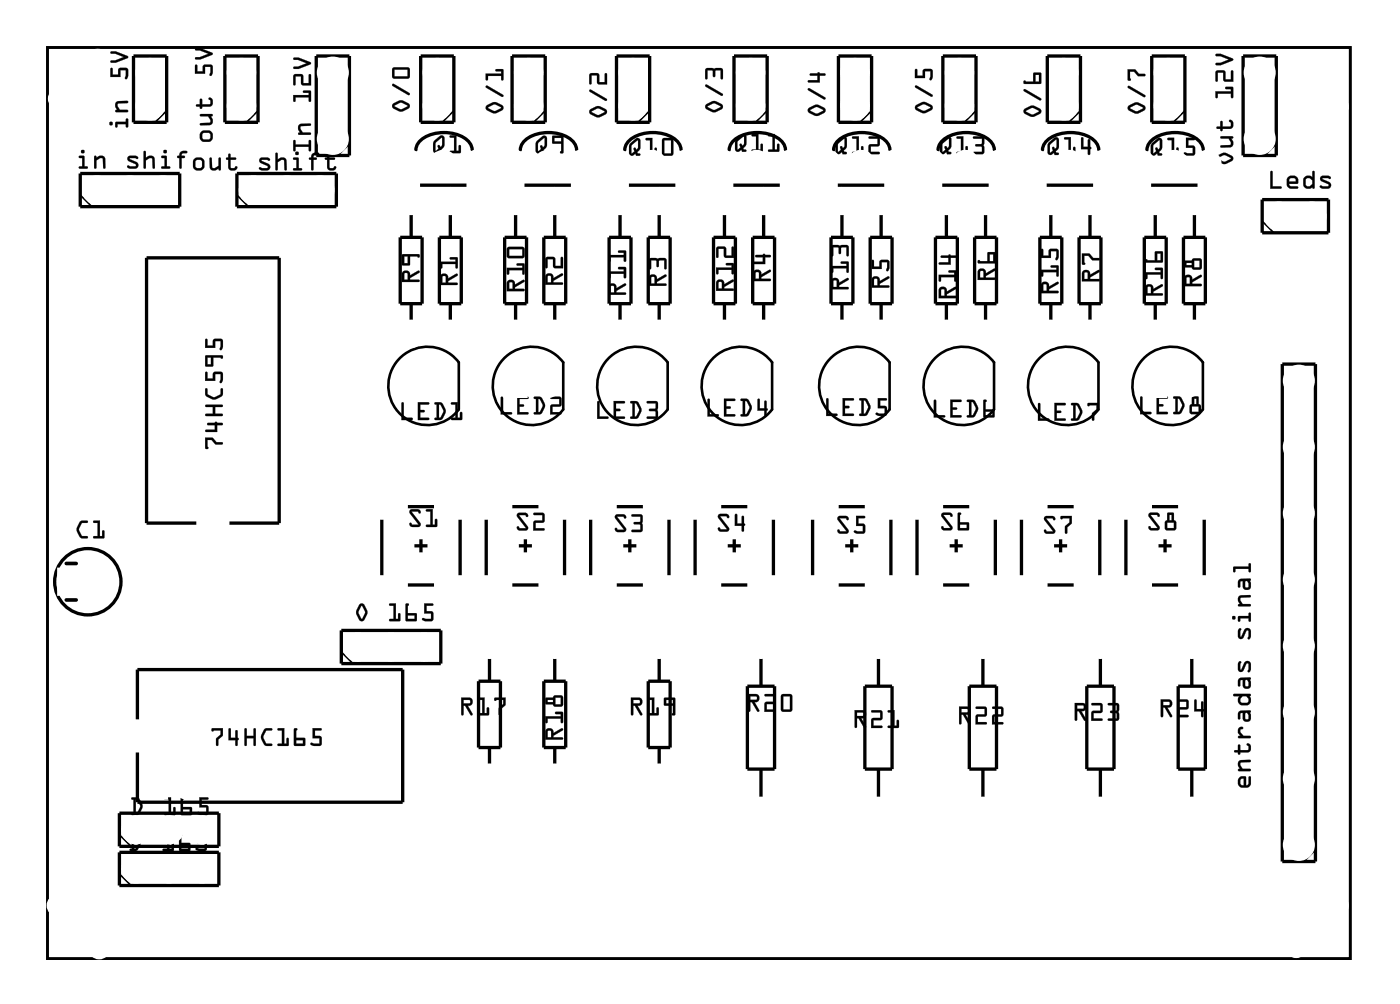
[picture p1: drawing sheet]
<svg xmlns="http://www.w3.org/2000/svg" width="107mm" height="77mm" viewBox="0 0 107 77" stroke-linecap="round" stroke-linejoin="round" font-family="sans-serif">
<path d="M3.6 3.6h99.8v69.8h-99.8zM35.1 31.4v-3.6a3 3 0 0 0-4.4-.5 3 3 0 0 0 0 4.5 3 3 0 0 0 4.4-.4M43.1 31.4v-3.6a3 3 0 0 0-4.4-.5 3 3 0 0 0 0 4.5 3 3 0 0 0 4.4-.4M51.1 31.4v-3.6a3 3 0 0 0-4.4-.5 3 3 0 0 0 0 4.5 3 3 0 0 0 4.4-.4M59.1 31.4v-3.6a3 3 0 0 0-4.4-.5 3 3 0 0 0 0 4.5 3 3 0 0 0 4.4-.4M68.1 31.4v-3.6a3 3 0 0 0-4.4-.5 3 3 0 0 0 0 4.5 3 3 0 0 0 4.4-.4M76.1 31.4v-3.6a3 3 0 0 0-4.4-.5 3 3 0 0 0 0 4.5 3 3 0 0 0 4.4-.4M84.1 31.4v-3.6a3 3 0 0 0-4.4-.5 3 3 0 0 0 0 4.5 3 3 0 0 0 4.4-.4M92.1 31.4v-3.6a3 3 0 0 0-4.4-.5 3 3 0 0 0 0 4.5 3 3 0 0 0 4.4-.4" fill="none" stroke="#000" stroke-width=".2"/>
<g fill="#000">
<path d="M3.6 3.6h99.8v69.8h-99.8zM3.6 3.6v69.8h99.8v-69.8z"/>
<path d="M6.1 11.9h.4v.8h.1a.1 .1 0 0 1 .1 .1 .1 .1 0 0 1-.1 .1h-.5a.1 .1 0 0 1-.1-.1 .1 .1 0 0 1 .1-.1h.2v-.6h-.2zM6.1 12v.1h.2v.7h-.2l-.1 .1h.7v-.1h-.2v-.8zM6.2 11.6a.15 .15 0 0 1 .3 0 .15 .15 0 0 1-.3 0zM6.2 11.6a.15 .15 0 0 0 .3 0 .15 .15 0 0 0-.3 0zM7.2 11.9h.2v.2a.39 .39 0 0 1 .7 .1v.6a.09 .09 0 0 1-.1 .1 .09 .09 0 0 1-.1-.1v-.6l-.2-.1-.3 .2v.5a.1 .1 0 0 1-.1 .1 .1 .1 0 0 1-.1-.1zM7.2 12l.1 .9 .1-.1v-.5l.3-.2 .2 .1v.7h.1l.1-.7a.32 .32 0 0 0-.5-.2l-.2 .1v-.1zM9.8 12l.1-.1a.71 .71 0 0 1 .7 .1 .12 .12 0 0 1-.1 .2 .12 .12 0 0 1-.1-.1l-.5 .1 .5 .2a.28 .28 0 0 1 .2 .3 .28 .28 0 0 1-.3 .2l-.5-.1a.12 .12 0 0 1 0-.1 .12 .12 0 0 1 .2 0h.4l-.6-.4-.1-.2zM9.8 12v.1v.2l.6 .4-.1 .1-.5-.1v.1l.1 .1h.4a.27 .27 0 0 0 .3-.2 .27 .27 0 0 0-.2-.3l-.5-.2 .5-.1a.09 .09 0 0 0 .1 .1 .11 .11 0 0 0 .1-.2l-.2-.1zM11 11.6h.2v.5a.39 .39 0 0 1 .7 .1v.6a.09 .09 0 0 1-.1 .1 .09 .09 0 0 1-.1-.1v-.6l-.2-.1-.3 .2v.5a.1 .1 0 0 1-.1 .1 .1 .1 0 0 1-.1-.1zM11 11.6v1.3h.2v-.6l.3-.2 .2 .1v.7h.1v-.7a.32 .32 0 0 0-.5-.2l-.1 .1v-.5zM12.4 11.9h.4v.8h.2a.1 .1 0 0 1 .1 .1 .1 .1 0 0 1-.1 .1h-.6a.1 .1 0 0 1-.1-.1 .1 .1 0 0 1 .1-.1h.2v-.6h-.2zM12.4 12v.1h.2v.7h-.2v.1h.6v-.1h-.2v-.8zM12.5 11.6a.15 .15 0 0 1 .3 0 .15 .15 0 0 1-.3 0zM12.5 11.6a.15 .15 0 0 0 .3 0 .15 .15 0 0 0-.3 0zM13.8 11.6h.5a.1 .1 0 0 1 .1 0 .1 .1 0 0 1-.1 .1l-.3 .1-.1 .1h.2a.1 .1 0 0 1 .1 .1 .1 .1 0 0 1-.1 .1h-.2v.7a.1 .1 0 0 1-.1 .1 .1 .1 0 0 1-.1-.1v-.7a.1 .1 0 0 1-.1-.1 .1 .1 0 0 1 .1-.1zM13.8 11.7l-.1 .2-.1 .1 .1 .1v.7l.1 .1 .1-.1v-.7l.3-.1-.3-.1v-.1l.4-.2h-.3z"/>
<path d="M6.1 12h.4v.7l.2 .1v.1h-.7l.1-.1 .2-.1v-.6h-.2zM6.2 11.6a.15 .15 0 0 1 .3 0 .15 .15 0 0 1-.3 0zM7.2 12h.2v.1a.38 .38 0 0 1 .4-.2 .38 .38 0 0 1 .3 .3v.7h-.2v-.7l-.2-.1-.3 .2v.6h-.1zM9.8 12l.6-.1 .2 .2a.12 .12 0 0 1-.1 .1 .12 .12 0 0 1-.1-.1l-.5 .1 .5 .2a.27 .27 0 0 1 .2 .3 .27 .27 0 0 1-.3 .2h-.4l-.2-.1 .1-.1h.5h.1l-.6-.4v-.2zM11 11.6h.2v.5a.38 .38 0 0 1 .3-.2 .38 .38 0 0 1 .3 .3v.7h-.1v-.7l-.1-.1-.4 .2v.6h-.2zM12.4 12h.4v.7l.2 .1v.1h-.6v-.1l.2-.1v-.6h-.2zM12.5 11.6a.15 .15 0 0 1 .3 0 .15 .15 0 0 1-.3 0zM13.8 11.7l.2-.1h.3l-.4 .2v.1h.2l.1 .1-.3 .1v.7l-.1 .1-.1-.1v-.7l-.1-.1 .1-.1z"/>
<path d="M8.9 9.4l.7-.1v-.2h.2v.6h-.1l-.1-.2h-.6v.2l-.1 .1zM8.4 9.5a.15 .15 0 0 1 .3 0 .15 .15 0 0 1-.3 0zM8.9 7.8l.2-.1h.7v.2h-.7l-.1 .1 .2 .4h.6v.2h-.9v-.2h.1l-.2-.3zM8.5 5.2l.1 .1v.4h.4l.1-.4 .6-.1 .1 .2v.4a.15 .15 0 0 1 0 .2 .15 .15 0 0 1-.2-.1v-.5h-.4v.5h-.7zM8.5 4l.4-.1 .9 .4v.1l-.9 .4h-.4v-.2h.3l.7-.2-.7-.3h-.3z"/>
<path d="M8.8 9.4l.8-.1v-.1a.1 .1 0 0 1 .1-.1 .1 .1 0 0 1 .1 .1v.5a.1 .1 0 0 1-.1 .1 .1 .1 0 0 1-.1-.1v-.2h-.6v.2a.1 .1 0 0 1-.1 .1 .1 .1 0 0 1-.1-.1zM8.9 9.4v.4l.1-.1v-.2h.7v.2h.1v-.6h-.1v.2zM8.4 9.5a.15 .15 0 0 1 .3 0 .15 .15 0 0 1-.3 0zM8.4 9.5a.13 .13 0 0 0 .2 0 .13 .13 0 0 0-.2 0zM8.9 7.8l.8-.1a.09 .09 0 0 1 .1 .1 .09 .09 0 0 1-.1 .1h-.6l-.1 .2 .2 .3h.5a.1 .1 0 0 1 .1 .1 .1 .1 0 0 1-.1 .1h-.8a.1 .1 0 0 1-.1-.1 .11 .11 0 0 1 .2-.1l-.2-.3zM8.9 7.8l-.1 .3 .2 .3h-.1v.2h.9v-.2h-.6l-.2-.3v-.2h.8v-.1l-.7-.1zM8.5 5.2h.1v.5h.4l.1-.5h.6l.1 .2-.1 .6a.1 .1 0 0 1-.1 .1 .1 .1 0 0 1 0-.2v-.5h-.4v.5h-.8zM8.5 5.2v.7h.7v-.5h.5l-.1 .6v.1l.1-.1 .1-.6-.1-.2-.6 .1v.4h-.5v-.4zM8.5 4l.4-.1 .9 .5-.9 .4h-.4a.1 .1 0 0 1-.1-.1 .1 .1 0 0 1 .1-.1h.3l.7-.2-.7-.3h-.3zM8.5 4v.1h.3l.7 .3-.7 .2h-.3v.2h.4l.9-.4v-.1l-.9-.4z"/>
<path d="M14.7 12.6a.55 .55 0 0 1 1.1 0 .55 .55 0 0 1-1.1 0zM14.8 12.6a.49 .49 0 0 0 .9 0 .49 .49 0 0 0-.9 0zM15 12.3v.5l.1 .1 .3-.1v-.5h-.3zM15 12.3l.3-.1 .2 .1v.4l-.1 .2h-.3l-.1-.1zM16.1 12.1h.1v.7l.1 .1 .4-.2v-.5a.1 .1 0 0 1 .1-.1 .1 .1 0 0 1 .1 .1v.8a.1 .1 0 0 1-.1 .1 .11 .11 0 0 1-.1-.2 .39 .39 0 0 1-.6-.1zM16.1 12.1v.7a.32 .32 0 0 0 .5 .2l.2-.1v.1h.1v-.9h-.1v.6l-.5 .2-.1-.1v-.7zM17.5 11.8h.2v.3h.3a.1 .1 0 0 1 .1 .1 .1 .1 0 0 1-.1 .1l-.3-.1v.6l.2 .1 .2-.2 .1 .1a.21 .21 0 0 1-.1 .2 .21 .21 0 0 1-.2 .1l-.3-.1-.1-.1v-.7l-.1 .1a.1 .1 0 0 1-.1-.1 .1 .1 0 0 1 .1-.1h.1zM17.5 11.8v.3l-.2 .1h.2v.6a.37 .37 0 0 0 .3 .3 .37 .37 0 0 0 .4-.3l-.1-.1-.1 .2-.3-.1v-.6h.3h.1l-.1-.1h-.3l-.1-.3zM19.9 12.1h.1a.71 .71 0 0 1 .7 .1 .12 .12 0 0 1-.1 .1 .12 .12 0 0 1-.1 0h-.5l.5 .2a.28 .28 0 0 1 .2 .3 .28 .28 0 0 1-.3 .3l-.5-.1a.12 .12 0 0 1 0-.2 .12 .12 0 0 1 .2 .1h.4v-.1l-.6-.3-.1-.2zM19.9 12.1v.2v.2l.6 .3-.1 .1-.5-.1v.1l.1 .1h.4a.27 .27 0 0 0 .3-.2 .27 .27 0 0 0-.2-.3l-.5-.2 .5-.1a.09 .09 0 0 0 .1 .1 .09 .09 0 0 0 .1-.1l-.2-.1zM21.1 11.7h.2v.5a.39 .39 0 0 1 .7 .1v.7a.09 .09 0 0 1-.1 .1 .09 .09 0 0 1-.1-.1v-.7l-.2-.1-.3 .2v.6a.1 .1 0 0 1-.1 .1 .1 .1 0 0 1-.1-.1zM21.1 11.7v1.3h.2v-.6l.3-.2 .2 .1v.7h.1v-.7a.32 .32 0 0 0-.5-.2l-.1 .1v-.4zM22.5 12.1h.4v.8h.2a.1 .1 0 0 1 .1 .1 .1 .1 0 0 1-.1 .1h-.6a.1 .1 0 0 1-.1-.1 .1 .1 0 0 1 .1-.1h.2v-.7h-.2zM22.5 12.1v.1h.2v.7h-.2v.1h.6v-.1h-.2v-.8zM22.6 11.8a.15 .15 0 0 1 .3 0 .15 .15 0 0 1-.3 0zM22.6 11.7a.15 .15 0 0 0 .3 0 .15 .15 0 0 0-.3 0zM23.9 11.8l.5-.1a.1 .1 0 0 1 .1 .1 .1 .1 0 0 1-.1 .1h-.3l-.1 .2h.2a.1 .1 0 0 1 .1 .1 .1 .1 0 0 1-.1 .1l-.2-.1v.8a.1 .1 0 0 1-.1 .1 .1 .1 0 0 1-.1-.1v-.8v.1a.1 .1 0 0 1-.1-.1 .1 .1 0 0 1 .1-.1zM23.9 11.8l-.1 .3-.1 .1h.1v.8h.1h.1v-.8h.3l-.3-.1v-.1l.4-.2-.3-.1zM25.1 11.8h.1v.3h.4a.1 .1 0 0 1 .1 .1 .1 .1 0 0 1-.1 .1l-.4-.1v.6l.3 .1 .1-.2 .1 .1a.21 .21 0 0 1 0 .2 .21 .21 0 0 1-.2 .1l-.3-.1-.1-.1v-.7l-.1 .1a.1 .1 0 0 1-.1-.1 .1 .1 0 0 1 .1-.1h.1zM25.1 11.8v.3l-.2 .1h.2v.6a.37 .37 0 0 0 .3 .3 .37 .37 0 0 0 .4-.3l-.1-.1-.2 .2-.3-.1v-.6h.4h.1l-.1-.1h-.4v-.3z"/>
<path d="M14.8 12.6a.5 .5 0 0 1 .9 0 .5 .5 0 0 1-.9 0zM15 12.3v.5l.1 .1h.3l.1-.2v-.4l-.2-.1zM16.1 12.1h.1v.7l.1 .1 .4-.2v-.6h.2v.9h-.1l-.1-.1a.38 .38 0 0 1-.3 .2 .38 .38 0 0 1-.3-.3zM17.5 11.8h.2v.3h.3l.1 .1h-.1h-.3v.7h.3l.1-.2 .1 .1a.35 .35 0 0 1-.4 .3 .35 .35 0 0 1-.3-.3v-.6h-.2l.2-.1zM19.9 12.1h.6l.2 .1a.12 .12 0 0 1-.1 .1 .12 .12 0 0 1-.1-.1l-.5 .1 .5 .2a.27 .27 0 0 1 .2 .3 .27 .27 0 0 1-.3 .3l-.4-.1-.2-.1 .1-.1 .5 .1 .1-.1-.6-.3v-.2zM21.1 11.7h.2v.5a.38 .38 0 0 1 .3-.1 .38 .38 0 0 1 .3 .2v.7h-.1v-.7l-.1-.1-.4 .2v.6h-.2zM22.5 12.1h.4v.8h.2v.2l-.6-.1v-.1h.2v-.7h-.2zM22.6 11.8a.15 .15 0 0 1 .3 0 .15 .15 0 0 1-.3 0zM23.9 11.8l.2-.1h.3v.1l-.4 .2v.1h.2l.1 .1h-.3v.8l-.1 .1-.1-.1v-.8h-.1l.1-.1zM25.1 11.8h.1v.3h.4l.1 .1h-.1h-.4l.1 .7h.2l.2-.2v.1a.35 .35 0 0 1-.3 .3 .35 .35 0 0 1-.3-.3v-.6h-.2l.2-.1z"/>
<path d="M15.3 10.4a.5 .5 0 0 1 1 0 .5 .5 0 0 1-1 0zM15.5 10.2v.4l.1 .1h.4l.1-.1v-.3l-.1-.1zM15.3 8.8h1v.1h-.2a.38 .38 0 0 1 .2 .4 .38 .38 0 0 1-.3 .3h-.7l.1-.2h.6l.1-.1-.2-.4h-.5zM15.3 7.6h.2v.4h.5l.1-.3-.1-.1v-.1a.35 .35 0 0 1 .3 .3 .35 .35 0 0 1-.3 .4h-.5l-.1 .1-.1-.1-.3-.1 .1-.1h.2zM15 5h.1v.5h.4l.1-.5h.6l.1 .1v.4a.15 .15 0 0 1 0 .2 .15 .15 0 0 1-.2 0v-.6h-.4v.5h-.8zM15 3.7h.3l.9 .3 .1 .2-1 .4-.3-.1v-.1h.3l.7-.3-.7-.2h-.3z"/>
<path d="M15.3 10.4a.51 .51 0 0 1 1 0 .51 .51 0 0 1-1 0zM15.3 10.4a.5 .5 0 0 0 1 0 .5 .5 0 0 0-1 0zM15.5 10.2v.3l.1 .2h.4l.1-.1-.1-.4zM15.5 10.2h.5l.1 .1v.3l-.1 .1h-.4l-.1-.1zM15.3 8.8l.9-.1a.11 .11 0 0 1 .1 .2 .1 .1 0 0 1-.2 0 .39 .39 0 0 1-.1 .7h-.6a.09 .09 0 0 1-.1-.1 .09 .09 0 0 1 .1-.1h.6l.1-.2-.2-.3h-.5zM15.3 8.8l.1 .1h.5l.2 .4-.1 .1h-.6l-.1 .2h.7a.32 .32 0 0 0 .2-.5l-.1-.2h.2l-.1-.2zM15.3 7.6h.2v.4h.5l.1-.3-.1-.1v-.1a.21 .21 0 0 1 .2 0 .21 .21 0 0 1 .1 .2v.3l-.2 .2h-.6v.1a.1 .1 0 0 1-.1 .1 .1 .1 0 0 1-.1-.1v-.1h-.2a.1 .1 0 0 1-.1-.1 .1 .1 0 0 1 .1-.1h.2zM15.3 7.6v.4h-.2l-.1 .1 .3 .1 .1 .1 .1-.1h.5a.37 .37 0 0 0 .3-.4 .37 .37 0 0 0-.2-.3l-.1 .1 .1 .1v.2l-.1 .1h-.5v-.4zM15 5h.1v.5h.4l.1-.5h.6l.1 .1-.1 .7a.1 .1 0 0 1-.1 0 .1 .1 0 0 1-.1-.1l.1-.6h-.4v.6h-.8zM15 5l-.1 .6h.8v-.5h.4v.6v.1h.1l.1-.7-.1-.1h-.6l-.1 .5h-.4v-.5zM15 3.7h.3l1 .4-1 .5h-.3a.1 .1 0 0 1-.1-.1 .1 .1 0 0 1 .1-.1h.3l.7-.3-.7-.2h-.3zM15 3.7v.1l.3 .1 .7 .2-.7 .3h-.3v.1l.3 .1 1-.4-.1-.2-.9-.3z"/>
<path d="M22.5 10.7l.1 .1v.3h1l.1-.3 .1-.1v.8h-.1l-.1-.3h-1v.3l-.1 .1zM22.9 9.6l.2-.1h.7v.1l-.7 .1h-.1l.2 .5h.6v.1h-.9v-.1h.1l-.2-.4zM22.5 7.3h1.1v-.2h-.3l-.1-.1 .6-.1v.9h-.1l-.1-.3h-1v.3h-.1zM22.5 5.7h.6l.1 .1v.6h.4v-.6l.2-.1v.8h-.7v-.7h-.5v.7h-.1zM22.5 4.4h.4l.9 .4v.1l-.9 .4h-.4v-.2h.3l.7-.3-.7-.2h-.3z"/>
<path d="M22.5 10.7l.1 .1v.3h1v-.3a.1 .1 0 0 1 .1-.1 .1 .1 0 0 1 .1 .1v.7a.1 .1 0 0 1-.1 .1 .1 .1 0 0 1-.1-.1v-.3h-1v.3a.1 .1 0 0 1 0 .1 .1 .1 0 0 1-.1-.1zM22.5 10.8v.8l.1-.1v-.3h1.1v.3h.1v-.8l-.1 .1v.3h-1.1v-.3zM22.9 9.6l.8-.1a.09 .09 0 0 1 .1 0 .09 .09 0 0 1-.1 .1l-.6 .1-.1 .2 .2 .3 .5-.1a.1 .1 0 0 1 .1 .1 .1 .1 0 0 1-.1 .1h-.8a.1 .1 0 0 1-.1-.1 .1 .1 0 0 1 .2 0l-.2-.4zM22.9 9.6l-.1 .2 .2 .4h-.1v.1h.9v-.1h-.6l-.2-.3 .1-.2 .7-.1v-.1h-.7zM22.5 7.3h1.1v-.2h-.3a.1 .1 0 0 1-.1-.1 .1 .1 0 0 1 .1-.1l.5 .1v.7a.1 .1 0 0 1-.1 .1 .1 .1 0 0 1-.1-.1v-.2h-1v.2a.1 .1 0 0 1 0 .1 .1 .1 0 0 1-.1-.1zM22.5 7.3v.5l.1-.1v-.2h1.1v.2h.1v-.8l-.6 .1 .1 .1h.4v.2zM22.5 5.7h.7v.7h.4v-.6a.1 .1 0 0 1 .1-.1 .1 .1 0 0 1 .1 .1v.8l-.7-.1v-.7h-.5v.7a.1 .1 0 0 1 0 .1 .1 .1 0 0 1-.1-.1zM22.5 5.7v.8h.1v-.7h.5v.7h.7v-.8l-.1 .1v.6h-.5v-.6l-.1-.1zM22.5 4.4h.4l.9 .4-.9 .5h-.3a.1 .1 0 0 1-.1-.1 .1 .1 0 0 1 .1-.1h.2l.7-.3-.7-.2h-.3zM22.5 4.4v.2h.3l.7 .2-.7 .3h-.3v.2h.4l.9-.4v-.1l-.9-.4z"/>
<path d="M30.1 7.9l.6-.2 .6 .2a.23 .23 0 0 1 0 .4l-.7 .2-.5-.2-.1-.2zM30.2 8.1l.5 .3 .5-.3-.5-.2zM30.1 6.4h.1l1.2 .7v.1l-.1 .1-1.2-.7zM30.1 5.2h1.2l.1 .1v.6l-.2 .1h-1.1l-.1-.2zM30.2 5.3v.5h1v-.5z"/>
<path d="M30.1 7.9l.6-.2 .6 .2a.24 .24 0 0 1 0 .4l-.5 .2h-.2l-.5-.2-.1-.2zM30.1 8a.23 .23 0 0 0 .1 .3l.5 .2 .6-.2a.24 .24 0 0 0 0-.4l-.6-.2zM30.2 8.1l.5 .3 .5-.3-.5-.2zM30.2 8.1l.5-.3 .5 .3-.5 .3-.5-.2zM30.1 6.4h.1l1.2 .7a.1 .1 0 0 1 0 .1 .1 .1 0 0 1-.1 .1l-1.2-.7zM30.1 6.5v.1l1.2 .7 .1-.1v-.1l-1.2-.7zM30.1 5.2h1.2l.1 .1v.6l-.2 .1h-1.1l-.1-.2zM30.1 5.2l-.1 .6 .1 .2h1.1l.2-.1v-.6l-.1-.1zM30.2 5.3v.5h1v-.5zM30.2 5.3h1v.6h-1z"/>
<path d="M33.3 10.7l.5-.3h.2v.8l-.2 .2v.2l.2-.1a.1 .1 0 0 1 .1 .1 .1 .1 0 0 1-.1 .1h-.3v-.1l-.2 .1h-.3a.94 .94 0 0 1 0-.8zM33.3 10.8a.97 .97 0 0 0-.1 .8l.2 .1 .3-.1v.1h.3v-.1h-.2v-.2l.2-.2v-.6a.21 .21 0 0 0-.1-.2 .21 .21 0 0 0-.2 0zM33.4 10.9v.7l.2-.2-.1-.2a.11 .11 0 0 1 .2-.1 .11 .11 0 0 1 0 .2l.2-.2v-.5zM33.4 10.9l.4-.4 .1 .6a.14 .14 0 0 1-.1 .2 .14 .14 0 0 1-.2-.2l-.1 .1 .1 .2-.2 .1zM34.5 10.4h.5v1.2h.1v-.4a.1 .1 0 0 1 .1-.1 .1 .1 0 0 1 .1 .1v.5h-.8a.1 .1 0 0 1-.1-.1 .1 .1 0 0 1 .1-.1l.3 .1v-1.1h-.3zM34.5 10.4v.1h.3v1.1h-.3v.1h.8v-.6l-.2 .1v.4h-.1v-1.2z"/>
<path d="M33.3 10.8l.5-.4h.2v.8l-.2 .2 .2 .2v.1h-.3v-.1l-.3 .1-.2-.1a.98 .98 0 0 1 .1-.8zM33.4 10.9v.6l.2-.1-.1-.2a.11 .11 0 0 1 .2-.1 .11 .11 0 0 1 0 .2l.2-.2v-.5zM34.5 10.4h.5v1.2h.1v-.4l.2-.1v.6h-.9l.1-.1h.3v-1.1h-.3z"/>
<path d="M37.3 8.1l.6-.3 .5 .2a.25 .25 0 0 1 0 .5l-.6 .2-.5-.3-.1-.1zM37.4 8.2l.5 .3 .5-.2-.5-.3zM37.2 6.6h.1l1.2 .7 .1 .1h-.2l-1.2-.7zM37.2 5.6h1.2v-.1h-.4v-.2h.5l.1 .8h-.2v-.3h-1v.3l-.1 .1z"/>
<path d="M37.3 8.1l.6-.3 .5 .2a.25 .25 0 0 1 0 .5l-.4 .2h-.2l-.5-.3-.1-.1zM37.3 8.1a.23 .23 0 0 0 0 .4l.6 .2 .5-.2a.25 .25 0 0 0 0-.5l-.5-.2zM37.4 8.2l.5 .3 .5-.2-.5-.3zM37.4 8.2l.5-.2 .5 .3-.5 .2-.5-.2zM37.2 6.6h.1l1.2 .7a.1 .1 0 0 1 .1 .1 .1 .1 0 0 1-.2 0l-1.2-.7zM37.2 6.6v.1l1.2 .7h.2l-.1-.1-1.2-.7zM37.2 5.6h1.2v-.1h-.4a.1 .1 0 0 1-.1-.1 .1 .1 0 0 1 .1-.1h.5l.1 .8a.1 .1 0 0 1-.1 .1 .1 .1 0 0 1-.1-.1v-.3h-1v.3a.1 .1 0 0 1-.1 .1 .1 .1 0 0 1-.1-.1zM37.2 5.6l.1 .5h.1v-.3h1v.3h.2l-.1-.8-.5 .1v.1h.4v.1z"/>
<path d="M41.1 10.8l.5-.4h.2l.1 .8-.2 .3v.1h.1a.1 .1 0 0 1 .1 .1 .1 .1 0 0 1-.1 .1h-.2l-.1-.2-.2 .1h-.2a.94 .94 0 0 1 0-.8zM41.2 10.8a.97 .97 0 0 0-.1 .8l.1 .1 .3-.1 .1 .2 .3-.1v-.1h-.2l-.1-.1 .3-.3v-.6a.21 .21 0 0 0-.1-.2 .21 .21 0 0 0-.2 0zM41.3 10.9v.7l.1-.2v-.1a.11 .11 0 0 1 .1-.2 .11 .11 0 0 1 .1 .2l.1-.2v-.5zM41.3 10.9l.4-.3v.5a.14 .14 0 0 1-.1 .2 .14 .14 0 0 1-.1-.2l-.1 .1 .1 .2-.3 .2zM42.3 10.4h.9v1.3l-.2 .1a.09 .09 0 0 1-.1-.1 .09 .09 0 0 1 .1-.1v-.6h-.7zM42.3 10.4v.6h.7v.6l-.1 .1h.2v-1.3zM42.5 10.6v.2h.5v-.2zM42.5 10.6h.5v.2h-.5z"/>
<path d="M41.2 10.8l.4-.4 .2 .1 .1 .7-.2 .3 .2 .2h-.1l-.2 .1-.1-.2-.3 .2-.2-.2a.98 .98 0 0 1 .2-.8zM41.3 10.9l-.1 .7 .2-.2v-.2a.11 .11 0 0 1 .1-.1 .11 .11 0 0 1 .1 .2l.1-.2v-.5zM42.3 10.4h.9l-.1 1.3h-.2l.1-.1v-.6h-.7zM42.5 10.6v.2h.5v-.2z"/>
<path d="M45.2 8.4l.6-.3 .6 .3a.23 .23 0 0 1 0 .4l-.7 .2-.5-.3-.1-.1zM45.3 8.5l.5 .3 .5-.2-.5-.3zM45.2 6.9h.1l1.2 .7v.1h-.1l-1.2-.7zM45.2 5.7l.6-.1 .1 .2v.5h.4v-.6l.1-.1 .1 .9-.7-.1-.1-.6h-.4v.6l-.1 .1z"/>
<path d="M45.2 8.4l.6-.3 .6 .2a.25 .25 0 0 1 0 .5l-.5 .2h-.2l-.5-.3-.1-.1zM45.2 8.4a.23 .23 0 0 0 .1 .4l.5 .2 .6-.2a.24 .24 0 0 0 0-.4l-.6-.3zM45.3 8.5l.5 .3 .5-.2-.5-.3zM45.3 8.5l.5-.2 .5 .3-.5 .2-.5-.2zM45.2 6.9h.1l1.2 .7a.1 .1 0 0 1 0 .1 .1 .1 0 0 1-.1 0l-1.2-.7zM45.2 6.9v.1l1.2 .7h.1v-.1l-1.2-.7zM45.2 5.6h.7v.7h.4v-.6a.1 .1 0 0 1 .1-.1 .1 .1 0 0 1 .1 .1v.8l-.7-.1-.1-.6h-.4v.6a.1 .1 0 0 1-.1 .1 .1 .1 0 0 1-.1-.1zM45.2 5.7v.8l.1-.1v-.6h.4l.1 .6 .7 .1-.1-.9-.1 .1v.6h-.4v-.5l-.1-.2z"/>
<path d="M48.3 10.9l.5-.3h.2l.1 .8-.3 .2 .1 .2 .1-.1a.1 .1 0 0 1 .1 .1 .1 .1 0 0 1-.1 .1h-.3v-.1l-.2 .1h-.3a.94 .94 0 0 1 0-.8zM48.3 11a.97 .97 0 0 0-.1 .8l.2 .1 .3-.1v.1h.3v-.1h-.2v-.2l.2-.2v-.6a.21 .21 0 0 0-.1-.2 .21 .21 0 0 0-.2 0zM48.4 11.1v.7l.2-.2-.1-.2a.11 .11 0 0 1 .2-.1 .11 .11 0 0 1 0 .2l.2-.2v-.5zM48.4 11.1l.5-.4v.6a.14 .14 0 0 1-.1 .2 .14 .14 0 0 1-.2-.2l-.1 .1 .1 .2-.2 .2zM49.5 10.6h.5v1.2h.1v-.4a.1 .1 0 0 1 .1-.1 .1 .1 0 0 1 .1 .1v.5h-.8a.1 .1 0 0 1-.1-.1 .1 .1 0 0 1 .1-.1l.3 .1v-1.1h-.3zM49.5 10.6v.1h.3v1.1h-.3v.1h.8v-.6l-.1 .1v.4h-.2v-1.2zM50.8 10.6h.6l.2 .1v1.1l-.1 .1h-.6l-.2-.1zM50.8 10.6l-.1 1.2 .2 .1h.6l.1-.1v-1.1l-.2-.1zM50.9 10.7v1.1h.5v-1.1zM50.9 10.7h.5v1.1h-.5z"/>
<path d="M48.3 11l.5-.4h.2v.8l-.2 .2 .3 .2-.1 .1h-.3v-.1l-.3 .1-.2-.1a.98 .98 0 0 1 .1-.8zM48.4 11.1v.6l.2-.1-.1-.2a.11 .11 0 0 1 .2-.1 .11 .11 0 0 1 0 .2l.2-.2v-.5zM49.5 10.6h.5v1.2h.1v-.4l.2-.1v.6h-.8v-.1h.3v-1.1h-.3zM50.8 10.6h.6l.2 .1v1.1l-.1 .1h-.6l-.2-.1zM50.9 10.7v1.1h.5v-1.1z"/>
<path d="M54.1 8l.6-.3 .6 .3a.23 .23 0 0 1 0 .4l-.7 .2-.5-.3-.1-.1zM54.2 8.1l.5 .3 .5-.2-.5-.3zM54 6.5h.2l1.1 .7 .1 .1h-.2l-1.1-.7zM54.1 5.3l1.2-.1 .1 .2v.6h-.2v-.6h-.4v.5h-.1h-.1v-.5h-.4v.6l-.1 .1z"/>
<path d="M54.1 8l.6-.3 .6 .3a.24 .24 0 0 1 0 .4l-.5 .2h-.2l-.5-.3-.1-.1zM54.1 8a.23 .23 0 0 0 0 .4l.6 .2 .6-.2a.24 .24 0 0 0 0-.4l-.6-.3zM54.2 8.1l.5 .3 .5-.2-.5-.3zM54.2 8.1l.5-.2 .5 .3-.5 .2-.5-.2zM54 6.5h.2l1.1 .7a.1 .1 0 0 1 .1 .1 .1 .1 0 0 1-.2 0l-1.1-.7zM54.1 6.5v.1l1.1 .7h.2l-.1-.1-1.1-.7zM54.1 5.3l1.2-.1 .1 .2v.6a.1 .1 0 0 1-.1 .1 .1 .1 0 0 1-.1-.1v-.6h-.4v.4a.1 .1 0 0 1-.1 .1 .1 .1 0 0 1-.1-.1v-.4h-.4v.6a.1 .1 0 0 1-.1 .1 .1 .1 0 0 1-.1-.1zM54.1 5.3v.8l.1-.1v-.6h.4v.4l.1 .1 .1-.1v-.4h.4v.6h.2v-.6l-.1-.2z"/>
<path d="M56.4 10.6l.5-.3h.2l.1 .8-.3 .2 .1 .2 .1-.1a.1 .1 0 0 1 .1 .1 .1 .1 0 0 1-.1 .1h-.3v-.1l-.2 .1h-.2a.94 .94 0 0 1-.1-.8zM56.4 10.7a.97 .97 0 0 0-.1 .8l.2 .1 .3-.1 .1 .1h.2v-.1h-.1l-.1-.2 .3-.2v-.6a.21 .21 0 0 0-.2-.2 .21 .21 0 0 0-.2 0zM56.5 10.8v.7l.2-.2-.1-.2a.11 .11 0 0 1 .2-.1 .11 .11 0 0 1 .1 .2l.1-.2v-.5zM56.5 10.8l.5-.4v.6a.14 .14 0 0 1-.1 .2 .14 .14 0 0 1-.1-.2l-.1 .1v.2l-.2 .1zM57.6 10.3h.5v1.2h.2v-.4a.1 .1 0 0 1 .1-.1 .1 .1 0 0 1 0 .1v.5h-.7a.1 .1 0 0 1-.1-.1 .1 .1 0 0 1 .1-.1l.2 .1v-1.1h-.3zM57.6 10.3v.1h.3v1.1h-.3v.1h.8v-.6l-.1 .1v.4h-.2v-1.2zM58.9 10.3h.5v1.2h.1v-.4a.1 .1 0 0 1 .1-.1 .1 .1 0 0 1 .1 .1v.5h-.8a.1 .1 0 0 1-.1-.1 .1 .1 0 0 1 .1-.1l.3 .1v-1.1h-.3zM58.9 10.3v.1h.3v1.1h-.3l-.1 .1h.8v-.6l-.1 .1v.4h-.2l.1-1.2z"/>
<path d="M56.4 10.7l.5-.4h.2l.1 .8-.3 .2 .3 .2-.1 .1h-.2l-.1-.1-.3 .1-.2-.1a.98 .98 0 0 1 .1-.8zM56.5 10.8v.6l.2-.1v-.2a.11 .11 0 0 1 .1-.1 .11 .11 0 0 1 .1 .2l.1-.2v-.5zM57.6 10.3h.5v1.2h.2v-.4l.1-.1v.6h-.8v-.1h.3v-1.1h-.3zM58.9 10.3h.5v1.2h.1v-.4l.1-.1v.6h-.8l.1-.1h.3v-1.1h-.3z"/>
<path d="M62 8.3l.6-.3 .5 .2a.25 .25 0 0 1 0 .5l-.6 .2-.5-.3-.1-.1zM62.1 8.4l.5 .3 .5-.2-.5-.3zM61.9 6.8h.1l1.2 .7v.1h-.1l-1.2-.7zM62.1 5.6h.5l.1-.1 .5 .2v.1h-.4v.5h-.8h-.1v-.2h.7v-.3h-.5z"/>
<path d="M61.9 8.3l.7-.3 .5 .2a.25 .25 0 0 1 0 .5l-.4 .2h-.2l-.6-.3v-.1zM62 8.3a.23 .23 0 0 0 0 .4l.6 .2 .5-.2a.25 .25 0 0 0 0-.5l-.5-.2zM62.1 8.4l.5 .3 .5-.2-.5-.3zM62.1 8.4l.5-.2 .5 .3-.5 .2-.5-.2zM61.9 6.8h.1l1.2 .7a.1 .1 0 0 1 0 .1 .1 .1 0 0 1-.1 0l-1.2-.7zM61.9 6.8v.1l1.2 .7h.1v-.1l-1.2-.7zM62 5.6h.6a.09 .09 0 0 1 .1-.1 .09 .09 0 0 1 .1 .1h.4a.1 .1 0 0 1 0 .1 .1 .1 0 0 1 0 .1h-.4v.5h-.8a.1 .1 0 0 1-.1-.1 .1 .1 0 0 1 .1-.1h.6v-.3h-.5zM62.1 5.7v.1h.5v.4h-.7v.1h.1h.8v-.5h.4v-.1l-.5-.2-.1 .1z"/>
<path d="M64.1 10.8l.5-.3h.2l.1 .7-.3 .3 .1 .1h.1a.1 .1 0 0 1 .1 .1 .1 .1 0 0 1-.1 .1h-.3v-.2l-.2 .2h-.2a.94 .94 0 0 1-.1-.8zM64.1 10.8a.97 .97 0 0 0-.1 .9l.2 .1 .3-.2 .1 .2h.2v-.1l-.1-.1-.1-.1 .2-.2 .1-.6a.21 .21 0 0 0-.2-.2 .21 .21 0 0 0-.2 0zM64.2 11v.6l.2-.1-.1-.2a.11 .11 0 0 1 .2-.1 .11 .11 0 0 1 .1 .2l.1-.2v-.6zM64.2 11l.5-.4v.6a.14 .14 0 0 1-.1 .2 .14 .14 0 0 1-.1-.2l-.1 .1v.2l-.2 .1zM65.3 10.5l.5-.1v1.2h.2v-.3a.1 .1 0 0 1 0-.1 .1 .1 0 0 1 .1 .1v.5h-.7a.1 .1 0 0 1-.1-.1 .1 .1 0 0 1 .1-.1h.2v-1h-.3zM65.3 10.5v.1h.3v1h-.3v.2h.8v-.6h-.1v.4h-.2v-1.2zM66.5 10.5l.7-.1 .2 .2v.6h-.7v.4h.6a.1 .1 0 0 1 .1 .1 .1 .1 0 0 1-.1 .1h-.8l.1-.7 .6-.1v-.4h-.6zM66.6 10.5v.1h.6v.5h-.6l-.1 .7h.8v-.2h-.6v-.4h.6l.1-.6-.2-.1z"/>
<path d="M64.1 10.8l.5-.3h.2l.1 .7-.3 .3 .3 .2-.1 .1h-.2l-.1-.2-.3 .2-.2-.1a.98 .98 0 0 1 .1-.9zM64.2 11v.6l.2-.1v-.2a.11 .11 0 0 1 .1-.1 .11 .11 0 0 1 .1 .2l.1-.2v-.6zM65.3 10.5l.5-.1v1.2h.2v-.4h.1v.6h-.8v-.2h.3v-1h-.3zM66.6 10.5l.6-.1 .2 .2-.1 .6h-.6v.4h.6v.2h-.8l.1-.7 .6-.1v-.4h-.6z"/>
<path d="M70.2 8.1l.6-.3 .5 .2a.23 .23 0 0 1 0 .4l-.6 .3-.5-.3-.1-.2zM70.3 8.2l.5 .3 .5-.3-.5-.2zM70.1 6.6h.1l1.2 .6v.2h-.1l-1.2-.7zM70.1 5.3h.2v.5h.4v-.5h.6l.2 .2v.4a.15 .15 0 0 1-.1 .2 .15 .15 0 0 1-.2-.1l.1-.5h-.4v.5h-.8z"/>
<path d="M70.2 8.1l.6-.3 .5 .2a.25 .25 0 0 1 0 .5l-.4 .2h-.2l-.5-.3-.1-.2zM70.2 8.1a.23 .23 0 0 0 0 .3l.6 .3 .5-.3a.24 .24 0 0 0 0-.4l-.5-.2zM70.3 8.2l.5 .3 .5-.3-.5-.2zM70.3 8.2l.5-.2 .5 .2-.5 .3-.5-.2zM70.1 6.6l.1-.1 1.2 .7a.1 .1 0 0 1 0 .2 .1 .1 0 0 1-.1 0l-1.2-.7zM70.1 6.6v.1l1.2 .7h.1v-.2l-1.2-.6zM70.1 5.3h.2v.5h.4v-.5h.6l.2 .2-.1 .6a.1 .1 0 0 1-.1 .1 .11 .11 0 0 1-.1-.2l.1-.5h-.4v.5h-.8zM70.1 5.3v.7h.8l-.1-.6h.5l-.1 .7h.1h.1v-.6l-.1-.2h-.6v.5h-.4v-.5z"/>
<path d="M72.1 10.8l.5-.3h.2l.1 .7-.3 .3 .1 .1h.1a.1 .1 0 0 1 .1 .1 .1 .1 0 0 1-.1 .1h-.3v-.2l-.2 .2h-.2a.94 .94 0 0 1-.1-.8zM72.1 10.8a.97 .97 0 0 0-.1 .9l.2 .1 .3-.2 .1 .2h.2v-.1l-.1-.1-.1-.1 .2-.2 .1-.6a.21 .21 0 0 0-.2-.2 .21 .21 0 0 0-.2 0zM72.2 11v.6l.2-.1-.1-.2a.11 .11 0 0 1 .2-.1 .11 .11 0 0 1 .1 .2l.1-.2v-.6zM72.2 11l.5-.4v.6a.14 .14 0 0 1-.1 .2 .14 .14 0 0 1-.1-.2l-.1 .1v.2l-.2 .1zM73.3 10.5l.5-.1v1.2h.2v-.3a.1 .1 0 0 1 0-.1 .1 .1 0 0 1 .1 .1v.5h-.7a.1 .1 0 0 1-.1-.1 .1 .1 0 0 1 .1-.1h.2v-1h-.3zM73.3 10.5v.1h.3v1h-.3v.2h.8v-.6h-.1v.4h-.2v-1.2zM74.5 10.5l.7-.1 .2 .2-.1 .5 .1 .6-.2 .1h-.6a.1 .1 0 0 1-.1-.1 .1 .1 0 0 1 .1-.1h.6v-.3l-.4-.1a.1 .1 0 0 1-.1-.1 .1 .1 0 0 1 .1-.1h.4v-.4h-.6zM74.6 10.5v.1h.6v.4l-.4 .1h-.1l.1 .1h.4v.4h-.6l-.1 .2h.8l.1-.2-.1-.5 .1-.5-.2-.1z"/>
<path d="M72.1 10.8l.5-.3h.2l.1 .7-.3 .3 .3 .2-.1 .1h-.2l-.1-.2-.3 .2-.2-.1a.98 .98 0 0 1 .1-.9zM72.2 11v.6l.2-.1v-.2a.11 .11 0 0 1 .1-.1 .11 .11 0 0 1 .1 .2l.1-.2v-.6zM73.3 10.5l.5-.1v1.2h.2v-.4h.1v.6h-.8v-.2h.3v-1h-.3zM74.6 10.5l.6-.1 .2 .2-.1 .5 .1 .5-.1 .2h-.8l.1-.2h.6v-.4h-.4l-.1-.1 .1-.1h.4v-.4h-.6z"/>
<path d="M78.5 8.3l.6-.2 .5 .2a.23 .23 0 0 1 0 .4l-.6 .2-.5-.2-.1-.2zM78.6 8.5l.5 .3 .5-.3-.5-.2zM78.4 6.8h.1l1.2 .7 .1 .1-.2 .1-1.2-.7zM78.4 6.2l.7 .1 .1-.7h.6l-.1 .8h-1.2h-.1zM79.3 5.7v.6h.3v-.6z"/>
<path d="M78.5 8.3l.6-.2 .5 .2a.24 .24 0 0 1 0 .4l-.4 .3h-.2l-.5-.3-.1-.2zM78.5 8.4a.23 .23 0 0 0 0 .3l.6 .2 .5-.2a.24 .24 0 0 0 0-.4l-.5-.2zM78.6 8.5l.5 .3 .5-.3-.5-.2zM78.6 8.5l.5-.2 .5 .2-.5 .3-.5-.2zM78.4 6.8h.1l1.2 .7a.11 .11 0 0 1 .1 .2 .1 .1 0 0 1-.2 0l-1.2-.7zM78.4 6.9v.1l1.2 .7 .2-.1-.1-.1-1.2-.7zM78.4 6.2l.7 .1 .1-.7h.6l-.1 .8h-1.2h-.1zM78.4 6.2l.1 .2h1.2l.1-.8h-.6v.7zM79.3 5.7v.6h.3v-.6zM79.3 5.7h.3v.6h-.3z"/>
<path d="M80.4 10.9l.4-.4 .3 .1v.7l-.2 .3v.1h.1a.1 .1 0 0 1 .1 .1 .1 .1 0 0 1-.1 .1h-.2l-.1-.2-.2 .2-.2-.1a.94 .94 0 0 1 0-.8zM80.4 10.9a.97 .97 0 0 0-.1 .8l.2 .2 .2-.2 .1 .2 .3-.1v-.1h-.2v-.1l.2-.3v-.6a.21 .21 0 0 0-.1-.2 .21 .21 0 0 0-.2 .1zM80.5 11v.7l.2-.2-.1-.1a.11 .11 0 0 1 .1-.1 .11 .11 0 0 1 .1 .1l.1-.2v-.5zM80.5 11l.4-.3v.5a.14 .14 0 0 1 0 .2 .14 .14 0 0 1-.2-.1h-.1l.1 .2-.3 .2zM81.5 10.5h.5v1.2h.2v-.4a.1 .1 0 0 1 .1-.1 .1 .1 0 0 1 .1 .1v.6h-.8a.1 .1 0 0 1-.1-.1 .1 .1 0 0 1 .1-.1h.3v-1h-.3zM81.5 10.5l.1 .2h.3v1h-.3l-.1 .1 .8 .1v-.6h-.1v.4h-.2v-1.2zM82.8 10.5l.2 .1v.6h.3v-.5a.1 .1 0 0 1 .1-.1 .1 .1 0 0 1 .1 .1v.5a.09 .09 0 0 1 .1 .1 .09 .09 0 0 1-.1 .1v.4a.1 .1 0 0 1-.1 .1 .1 .1 0 0 1-.1-.1v-.4h-.5zM82.8 10.5v.9h.5v.4l.2 .1v-.5l.1-.1h-.1v-.6h-.2v.6h-.3v-.7z"/>
<path d="M80.4 10.9l.4-.4 .3 .1v.7l-.2 .3 .2 .2v.1h-.3l-.1-.2-.2 .2-.2-.2a.98 .98 0 0 1 .1-.8zM80.5 11l-.1 .7 .3-.2-.1-.1a.11 .11 0 0 1 .1-.1 .11 .11 0 0 1 .1 .1l.1-.2v-.5zM81.5 10.5h.5v1.2h.2v-.4h.1v.6l-.8-.1 .1-.1h.3v-1h-.3zM82.8 10.5l.2 .1v.6h.3v-.5h.2v.5l.1 .1-.1 .1v.5l-.2-.1v-.4h-.5z"/>
<path d="M86.5 8.1l.6-.3 .5 .3a.23 .23 0 0 1 0 .4l-.6 .2-.5-.3-.1-.1zM86.6 8.2l.5 .3 .5-.2-.5-.3zM86.4 6.6h.1l1.2 .7v.1h-.1l-1.2-.7zM86.4 5.3h.6l.3 .4h.4v.1h-.5l-.3-.3h-.3v.5v.1l-.2 .1z"/>
<path d="M86.5 8.1l.6-.3 .5 .3a.24 .24 0 0 1 0 .4l-.4 .2h-.2l-.5-.3-.1-.1zM86.5 8.1a.23 .23 0 0 0 0 .4l.6 .2 .5-.2a.24 .24 0 0 0 0-.4l-.5-.3zM86.6 8.2l.5 .3 .5-.2-.5-.3zM86.6 8.2l.5-.2 .5 .3-.5 .2-.5-.2zM86.4 6.6h.1l1.2 .7a.1 .1 0 0 1 0 .1 .1 .1 0 0 1-.1 0l-1.2-.7zM86.4 6.6v.1l1.2 .7h.1v-.1l-1.2-.7zM86.4 5.3h.6l.3 .4h.4a.1 .1 0 0 1 .1 0 .1 .1 0 0 1-.1 .1h-.5l-.3-.3h-.3v.5v.1l-.2 .1zM86.4 5.3v.9l.2-.1v-.1v-.5h.3l.3 .3h.5v-.1h-.5l-.3-.4z"/>
<path d="M88.3 10.9l.4-.3h.3v.7l-.2 .3v.1h.1a.1 .1 0 0 1 .1 .1 .1 .1 0 0 1-.1 .1h-.2l-.1-.1-.2 .1h-.2a.94 .94 0 0 1 0-.8zM88.3 10.9a.97 .97 0 0 0-.1 .9l.2 .1 .2-.2 .1 .2h.3v-.1h-.2v-.2l.2-.2v-.6a.21 .21 0 0 0-.1-.2 .21 .21 0 0 0-.2 0zM88.4 11.1v.6l.2-.1-.1-.2a.11 .11 0 0 1 .1-.1 .11 .11 0 0 1 .1 .2l.1-.2v-.5zM88.4 11.1l.4-.4 .1 .6a.14 .14 0 0 1-.1 .2 .14 .14 0 0 1-.2-.2l-.1 .1 .1 .2-.3 .1zM89.4 10.6l.5-.1v1.2h.2v-.3a.1 .1 0 0 1 .1-.1 .1 .1 0 0 1 .1 .1v.5h-.8a.1 .1 0 0 1-.1-.1 .1 .1 0 0 1 .1-.1h.3v-1h-.3zM89.4 10.6l.1 .1h.3v1.1h-.3l-.1 .1h.8v-.6l-.1 .1v.4h-.2v-1.2zM90.8 10.5h.7a.1 .1 0 0 1 .1 .1 .1 .1 0 0 1-.1 .1h-.5v.4l.5 .1v.6l-.1 .1-.7-.1a.1 .1 0 0 1 0-.1 .1 .1 0 0 1 .1 0h.6v-.4h-.6zM90.9 10.6v.7h.5v.5l-.6-.1-.1 .1 .2 .1h.5l.1-.2v-.4l-.1-.1h-.4v-.5h.5v-.1z"/>
<path d="M88.3 10.9l.4-.3h.3v.7l-.2 .3 .2 .2v.1h-.3l-.1-.1-.2 .1-.2-.1a.98 .98 0 0 1 .1-.9zM88.4 11.1l-.1 .6 .3-.1-.1-.2a.11 .11 0 0 1 .1-.1 .11 .11 0 0 1 .1 .2l.1-.2v-.6zM89.4 10.6h.5v1.1h.2v-.3l.1-.1v.6h-.8l.1-.2h.3v-1h-.3zM90.9 10.6h.6v.1h-.5v.4l.4 .1 .1 .1v.5l-.1 .1h-.4a.15 .15 0 0 1-.2 0 .15 .15 0 0 1 0-.2h.6v-.4h-.5z"/>
<path d="M93.2 12l.6-.3 .5 .2a.23 .23 0 0 1 0 .4l-.6 .3-.5-.3-.1-.2zM93.3 12.1l.5 .3 .5-.3-.5-.2zM93.5 10.5h.9v.1h-.1a.38 .38 0 0 1 .2 .4 .38 .38 0 0 1-.3 .3h-.7v-.2h.7l.1-.1-.2-.4h-.6zM93.5 9.3h.1l.1 .4h.5l.1-.3-.1-.1v-.1a.35 .35 0 0 1 .3 .3 .35 .35 0 0 1-.3 .4h-.5l-.1 .1-.1-.1-.3-.1v-.1h.3zM93.1 7h1.2v-.2h-.4v-.1h.5l.1 .8h-.2v-.3h-1v.3h-.1zM93.2 5.4h.6l.1 .2v.5h.4v-.6l.1-.1 .1 .9-.7-.1-.1-.6h-.4v.6l-.1 .1zM93.1 4.2l.4-.1 .9 .4 .1 .1-1 .4h-.3v-.2h.3l.6-.2-.6-.3h-.3z"/>
<path d="M93.2 12l.6-.3 .5 .2a.24 .24 0 0 1 0 .4l-.4 .3h-.2l-.5-.3-.1-.2zM93.2 12a.23 .23 0 0 0 0 .3l.6 .3 .5-.3a.24 .24 0 0 0 0-.4l-.5-.2zM93.3 12.1l.5 .3 .5-.3-.5-.2zM93.3 12.1l.5-.2 .5 .2-.5 .3-.5-.2zM93.5 10.5l.9-.1a.11 .11 0 0 1 .1 .2 .1 .1 0 0 1-.2 0 .39 .39 0 0 1-.1 .7h-.6a.09 .09 0 0 1-.1-.1 .09 .09 0 0 1 .1-.1h.6l.1-.2-.2-.3h-.6zM93.5 10.5v.1h.6l.2 .4-.1 .1h-.7v.2h.7a.32 .32 0 0 0 .2-.5l-.1-.2h.2l-.1-.1zM93.5 9.3h.2v.4h.5l.1-.3-.2-.1 .1-.1a.21 .21 0 0 1 .2 0 .21 .21 0 0 1 .1 .2v.3l-.2 .2h-.6v.1a.1 .1 0 0 1-.1 .1 .1 .1 0 0 1-.1-.1v-.1h-.2a.1 .1 0 0 1-.1-.1 .1 .1 0 0 1 .1-.1h.2zM93.5 9.3v.4h-.3v.1l.3 .1 .1 .1v-.1h.6a.37 .37 0 0 0 .3-.4 .37 .37 0 0 0-.3-.3v.1l.1 .1v.2l-.1 .1h-.6v-.4zM93.1 7h1.2v-.2h-.4a.1 .1 0 0 1-.1-.1 .1 .1 0 0 1 .1-.1l.6 .1v.7a.1 .1 0 0 1-.1 .1 .1 .1 0 0 1-.1-.1v-.2h-1v.2a.1 .1 0 0 1-.1 .1 .1 .1 0 0 1-.1-.1zM93.1 7l.1 .5h.1v-.3h1v.3h.2l-.1-.8h-.5v.1h.4v.2zM93.2 5.4h.6l.1 .7h.4v-.6a.1 .1 0 0 1 .1-.1 .1 .1 0 0 1 .1 .1v.8l-.8-.1v-.6h-.4v.6a.1 .1 0 0 1-.1 .1 .1 .1 0 0 1-.1-.1zM93.2 5.4v.8h.1v-.6h.4l.1 .6 .7 .1-.1-.9-.1 .1v.6h-.4v-.5l-.1-.2zM93.1 4.1h.4l1 .5-1 .4h-.3a.1 .1 0 0 1-.1-.1 .1 .1 0 0 1 .1-.1h.3l.6-.2-.6-.3h-.3zM93.1 4.2l.1 .1h.3l.7 .3-.7 .2h-.3v.2h.3l.9-.4v-.1l-.9-.4z"/>
<path d="M97.3 13.1l.2 .1v1.1h.6a.1 .1 0 0 1 .1 .1 .1 .1 0 0 1-.1 .1h-.8zM97.3 13.1v1.4l.8-.1v-.1h-.6v-1.1zM98.6 13.6l.3-.1h.3l.2 .1 .1 .2-.1 .3h-.6l.1 .2h.5a.1 .1 0 0 1 .1 .1 .1 .1 0 0 1-.1 .1h-.6l-.1-.2-.1-.2zM98.7 13.6l-.1 .5 .1 .2 .2 .1h.5v-.1h-.5l-.2-.2h.7v-.3l-.1-.2-.4-.1zM98.8 13.7v.2h.5l-.1-.2zM98.8 13.7l.4-.1 .1 .3h-.6zM99.9 13.6l.3-.1 .3 .1v-.4a.1 .1 0 0 1 .1-.1 .1 .1 0 0 1 .1 .1v1.2a.1 .1 0 0 1-.1 .1 .11 .11 0 0 1-.1-.2l-.2 .2-.4-.2-.1-.2zM100 13.5l-.2 .3 .1 .5 .2 .1h.3l.1-.1 .1 .1h.1v-1.3h-.2v.5l-.2-.1zM100 13.7v.5l.3 .1 .2-.2v-.3l-.2-.1zM100 13.7l.3-.1 .2 .2v.3l-.2 .2-.3-.1zM101.2 13.5h.1a.71 .71 0 0 1 .6 .1 .12 .12 0 0 1 0 .1 .12 .12 0 0 1-.2-.1l-.4 .1 .5 .2a.28 .28 0 0 1 .2 .3 .28 .28 0 0 1-.3 .3l-.6-.1a.12 .12 0 0 1 .1-.2 .12 .12 0 0 1 .1 .1h.4l.1-.1-.6-.3-.1-.2zM101.2 13.5l-.1 .2 .1 .2 .6 .3-.1 .1-.5-.1-.1 .1 .1 .1h.5a.27 .27 0 0 0 .3-.2 .27 .27 0 0 0-.2-.3l-.5-.2 .5-.1a.09 .09 0 0 0 .1 .1 .09 .09 0 0 0 0-.1l-.2-.1z"/>
<path d="M97.3 13.1l.2 .1v1.1h.6v.1l-.8 .1zM98.7 13.6l.2-.1h.3l.2 .1v.2v.3h-.6l.1 .2h.5v.1l-.5 .1-.2-.2-.1-.2zM98.8 13.7v.2h.5l-.1-.3zM99.9 13.6l.3-.1 .3 .1v-.5h.2v1.3h-.1l-.1-.1-.4 .2-.2-.2-.1-.2zM100 13.7v.5l.3 .1 .2-.2v-.3l-.2-.2zM101.2 13.5h.5l.2 .1a.12 .12 0 0 1 0 .1 .12 .12 0 0 1-.2-.1l-.4 .1 .5 .2a.27 .27 0 0 1 .2 .3 .27 .27 0 0 1-.3 .3l-.5-.1-.1-.1 .1-.1 .5 .1 .1-.1-.6-.3-.1-.2z"/>
<path d="M15.7 33.5h.6l.3 .4h.4l.1 .1h-.6l-.3-.3h-.3v.5l.1 .1-.2 .1zM15.9 32.4h.6v-.1l.6 .2-.1 .1h-.4v.5h-.8l-.1-.1 .1-.1h.7v-.3h-.6zM15.7 31h1.3v.2h-.5v.5h.5l.1 .1-1.3 .1v-.2h.5v-.5h-.5zM15.7 29.8h.2v.4l.5 .2 .5-.2v-.4l.1-.1 .1 .1a.6 .6 0 0 1-.6 .8h-.3l-.4-.2-.1-.2zM15.7 28.5h.2v.5h.4l.1-.5h.6l.1 .2v.3a.15 .15 0 0 1 0 .3 .16 .16 0 0 1-.3-.1l.1-.5h-.4v.5h-.8zM15.7 27.2h1.3l.1 .2-.1 .1-.1-.1h-.6v.7h-.5l-.1-.1zM15.9 27.4v.5h.3v-.5zM15.7 26h.2v.5h.4l.1-.5h.6l.1 .1v.4a.15 .15 0 0 1 0 .2 .15 .15 0 0 1-.3 0l.1-.6h-.4v.5h-.8z"/>
<path d="M15.7 33.5h.6l.3 .4h.4a.1 .1 0 0 1 .1 .1 .1 .1 0 0 1-.1 .1l-.5-.1-.3-.3h-.3v.5l.1 .1-.2 .1zM15.7 33.5l.1 .9 .2-.1-.1-.1v-.5h.3l.3 .3h.6l-.1-.1h-.4l-.3-.4zM15.9 32.4h.5a.09 .09 0 0 1 .1-.1 .09 .09 0 0 1 .1 .1h.4a.1 .1 0 0 1 .1 .1 .1 .1 0 0 1-.1 .1h-.4v.5h-.8a.1 .1 0 0 1-.1-.1 .1 .1 0 0 1 .1-.1h.7v-.3h-.6zM15.9 32.4v.2h.6v.3h-.7l-.1 .1 .1 .1h.8v-.5h.4l.1-.1-.6-.2v.1zM15.7 31h1.3a.1 .1 0 0 1 .1 .1 .1 .1 0 0 1-.1 .1h-.5v.5h.5a.1 .1 0 0 1 .1 .1 .1 .1 0 0 1-.1 .1h-1.2a.1 .1 0 0 1-.1-.1 .1 .1 0 0 1 .1-.1h.5v-.5h-.5zM15.7 31l.1 .2h.5v.5h-.5v.2l1.3-.1-.1-.1h-.5v-.5h.5v-.2zM15.7 29.8h.2v.4l.5 .2 .5-.2v-.4a.1 .1 0 0 1 .1-.1 .1 .1 0 0 1 .1 .1l-.1 .6-.6 .2-.7-.3zM15.7 29.8l.1 .5 .4 .3a.83 .83 0 0 0 .9-.4v-.4l-.1-.1-.1 .1v.4l-.4 .2h-.2l-.4-.2v-.4zM15.7 28.5h.2v.5h.4l.1-.5h.6l.1 .2-.1 .6a.1 .1 0 0 1-.1 0 .1 .1 0 0 1-.1-.1l.1-.5h-.4v.5h-.8zM15.7 28.5v.7h.8v-.6h.4l-.1 .7h.1h.1l.1-.6-.1-.2h-.6l-.1 .5h-.4v-.5zM15.7 27.2h1.3l.1 .2a.09 .09 0 0 1-.1 .1 .09 .09 0 0 1-.1-.1h-.6v.7h-.5l-.1-.1zM15.7 27.2v.8l.1 .1h.5v-.7h.6l.1 .1 .1-.1-.1-.2zM15.9 27.4v.5h.3v-.5zM15.9 27.4h.3v.5h-.3zM15.7 26h.2v.5h.4l.1-.5h.6l.1 .1-.1 .7a.1 .1 0 0 1-.1 0 .1 .1 0 0 1-.1-.1l.1-.6h-.4v.6h-.8zM15.7 26v.6h.8v-.5h.4l-.1 .6 .1 .1h.1l.1-.7-.1-.1h-.6l-.1 .5h-.4v-.5z"/>
<path d="M30.8 30.8l.1 .1v1.1h.6a.1 .1 0 0 1 .1 .1 .1 .1 0 0 1-.1 .1h-.8zM30.8 30.8v1.4h.8v-.2h-.7v-1.1zM32 30.8h.8a.1 .1 0 0 1 .1 .1 .1 .1 0 0 1-.1 .1h-.6v.4h.2a.1 .1 0 0 1 .1 .1 .1 .1 0 0 1-.1 .1h-.2v.4h.6a.1 .1 0 0 1 .1 .1 .1 .1 0 0 1-.1 .1h-.8zM32 30.8v1.4h.8v-.2h-.6v-.4h.3v-.1v-.1h-.3v-.4h.6l.1-.1zM33.3 30.8h.5l.4 .7-.3 .6-.5 .1a.1 .1 0 0 1-.1-.1 .1 .1 0 0 1 .1-.1h.1v-1h-.2zM33.3 30.8v.2h.2v1h-.2v.1l.5 .1 .3-.5v-.4l-.3-.4zM33.6 31v1l.2-.1 .2-.4-.2-.5zM33.6 31h.2l.2 .5-.3 .5h-.1zM34.6 30.8h.5v1.2h.1v-.4a.1 .1 0 0 1 .1-.1 .1 .1 0 0 1 .1 .1v.6h-.8a.1 .1 0 0 1-.1-.1 .1 .1 0 0 1 .1-.1h.3v-1h-.3zM34.6 30.8v.2h.3v1h-.3v.1l.8 .1v-.6h-.2v.4h-.1v-1.2z"/>
<path d="M30.8 30.8l.1 .1v1.1h.7v.2h-.8zM32 30.8l.9 .1-.1 .1h-.6v.4h.3v.1v.1h-.3v.4h.6v.2h-.8zM33.3 30.8l.5 .1a.8 .8 0 0 1 .1 1.1l-.1 .2-.5-.1v-.1h.2v-1h-.2zM33.6 31v1h.1l.3-.5-.2-.5zM34.6 30.8h.5v1.2h.1v-.4h.2v.6l-.9-.1 .1-.1h.3v-1h-.3z"/>
<path d="M30.9 20.8a.32 .32 0 0 1 .3-.1 .32 .32 0 0 1 .2 .4l.7-.4v.2l-.7 .4v.1h.7v.1l-1.3 .1zM31 20.9v.5h.2v-.4zM30.8 19.5h1.3v.1v.1l-.1-.1h-.6v.7h-.5l-.1-.1zM31 19.6v.6h.2v-.6z"/>
<path d="M30.9 20.8a.32 .32 0 0 1 .3-.1 .32 .32 0 0 1 .2 .4l.6-.4a.1 .1 0 0 1 .1 .1 .1 .1 0 0 1 0 .1l-.7 .4v.1h.7a.1 .1 0 0 1 .1 .1 .1 .1 0 0 1-.1 .1h-1.3v-.6zM30.9 20.8l-.1 .8 1.3-.1v-.1h-.7v-.1l.7-.4v-.2l-.7 .4a.31 .31 0 0 0-.1-.3 .31 .31 0 0 0-.4 0zM31 20.9v.5h.2v-.4zM31 20.9l.2 .1v.4h-.2zM30.8 19.5h1.3l.1 .1a.09 .09 0 0 1-.1 .1 .09 .09 0 0 1-.1-.1h-.6v.7h-.5l-.1-.1zM30.8 19.5v.7l.1 .1h.5v-.7h.6l.1 .1v-.1v-.1zM31 19.6v.6h.2v-.6zM31 19.6h.2v.6h-.2z"/>
<path d="M33.8 21a.32 .32 0 0 1 .4 0 .32 .32 0 0 1 .1 .3l.7-.3 .1 .1-.8 .4v.2h.7l.1 .1h-1.4zM33.9 21.2v.5h.3l-.1-.5zM33.7 20h1.2v-.1h-.4v-.1l.5-.1 .1 .8h-.2v-.3h-1v.3l-.1 .1z"/>
<path d="M33.8 21a.32 .32 0 0 1 .4 0 .32 .32 0 0 1 .1 .3l.6-.3a.1 .1 0 0 1 .2 0 .1 .1 0 0 1-.1 .1l-.7 .4v.2l.7-.1a.1 .1 0 0 1 .1 .1 .1 .1 0 0 1-.1 .1h-1.3v-.6zM33.8 21l-.1 .8h1.4l-.1-.1h-.7v-.2l.7-.4v-.1l-.7 .3a.31 .31 0 0 0-.1-.3 .31 .31 0 0 0-.4 0zM33.9 21.2v.5h.3l-.1-.5zM33.9 21.2h.3v.5h-.3zM33.7 20h1.2v-.1h-.4a.1 .1 0 0 1-.1-.1 .1 .1 0 0 1 .1-.1h.5l.1 .8a.1 .1 0 0 1-.1 .1 .1 .1 0 0 1-.1-.1v-.3h-1v.3a.1 .1 0 0 1-.1 .1 .1 .1 0 0 1-.1-.1zM33.7 20l.1 .6 .1-.1v-.3h1v.3h.2l-.1-.8-.5 .1v.1h.4v.2z"/>
<path d="M38.4 30.4l.1 .1v1.1h.6a.1 .1 0 0 1 .1 .1 .1 .1 0 0 1-.1 .1h-.7zM38.4 30.4v1.3h.8v-.1h-.7v-1.1zM39.6 30.4h.8a.1 .1 0 0 1 .1 .1 .1 .1 0 0 1-.1 .1h-.6v.4h.3a.1 .1 0 0 1 .1 .1 .1 .1 0 0 1-.1 .1h-.3v.4h.6a.1 .1 0 0 1 .1 .1 .1 .1 0 0 1-.1 .1h-.8zM39.6 30.4v1.3h.8v-.1h-.6v-.5h.3v-.1h-.3v-.4h.6l.1-.2zM40.9 30.4h.5l.4 .7-.3 .6-.5 .1a.1 .1 0 0 1-.1-.1 .1 .1 0 0 1 .1-.1h.1v-1l-.2-.1zM40.9 30.4v.1l.2 .1v1h-.2v.1h.5l.3-.5v-.3l-.3-.5zM41.2 30.6v1l.2-.1 .2-.4-.2-.5zM41.2 30.6h.2l.2 .5-.3 .5h-.1zM42.2 30.4h.6l.2 .1v.6l-.7 .1v.4h.6a.1 .1 0 0 1 .1 .1 .1 .1 0 0 1-.1 .1h-.8l.1-.8h.6v-.4h-.6zM42.2 30.4v.1l.6 .1v.4h-.6l-.1 .7h.9v-.1h-.7v-.5h.7v-.6l-.2-.1z"/>
<path d="M38.4 30.4l.1 .1v1.1h.7v.1h-.8zM39.6 30.4h.9l-.1 .2h-.6v.4h.3v.1l-.3 .1v.4h.6v.1h-.8zM40.9 30.4h.5a.8 .8 0 0 1 .1 1.2l-.1 .1h-.5v-.1h.2v-1l-.2-.1zM41.2 30.6v1h.1l.3-.5-.2-.5zM42.2 30.4h.6l.2 .1v.6l-.7 .1v.4h.7v.1h-.9l.1-.7h.6v-.4h-.6z"/>
<path d="M38.9 21.5a.32 .32 0 0 1 .4 0 .32 .32 0 0 1 .1 .3l.7-.4 .1 .2-.8 .4v.1h.7l.1 .2h-1.4zM39 21.6v.5h.3v-.4zM38.8 20.5h1.2v-.2h-.4v-.1h.5l.1 .8h-.2v-.3h-1v.3h-.1zM38.9 19l1.2-.1 .1 .2v.6l-.2 .1h-1.1l-.1-.2zM39 19.1v.5h1v-.5z"/>
<path d="M38.9 21.5a.32 .32 0 0 1 .4-.1 .32 .32 0 0 1 .1 .4l.6-.4a.11 .11 0 0 1 .2 .1 .1 .1 0 0 1-.1 .1l-.7 .4v.1h.7a.1 .1 0 0 1 .1 .1 .1 .1 0 0 1-.1 .1h-1.3v-.6zM38.9 21.5l-.1 .8 1.4-.1-.1-.1h-.7v-.1l.7-.4v-.2l-.7 .4a.31 .31 0 0 0-.1-.3 .31 .31 0 0 0-.4 0zM39 21.6v.5h.3v-.4zM39 21.6l.3 .1v.4h-.3zM38.8 20.5h1.2v-.2l-.3 .1a.1 .1 0 0 1-.1-.1 .1 .1 0 0 1 .1-.1h.5v.8a.1 .1 0 0 1-.1 .1 .1 .1 0 0 1-.1-.1v-.3h-1v.3a.1 .1 0 0 1-.1 .1 .1 .1 0 0 1-.1-.1zM38.8 20.5l.1 .5h.1v-.3h1v.3h.2l-.1-.8h-.5v.1h.4v.2zM38.9 19l1.2-.1 .1 .2v.6l-.2 .1h-1.1l-.1-.2zM38.9 19l-.1 .6 .1 .2h1.1l.2-.1v-.6l-.1-.2zM39 19.1v.5h1v-.5zM39 19.1h1v.5h-1z"/>
<path d="M41.8 21a.32 .32 0 0 1 .4 0 .32 .32 0 0 1 .2 .3l.7-.4v.2l-.7 .4v.1h.6l.1 .2h-1.3zM42 21.1l-.1 .5h.3v-.4zM41.8 19.7h.6l.1 .2v.5h.5v-.6l.1-.1v.8h-.7v-.6h-.5v.6h-.1z"/>
<path d="M41.8 21a.32 .32 0 0 1 .4 0 .32 .32 0 0 1 .2 .3l.6-.4a.1 .1 0 0 1 .1 .1 .1 .1 0 0 1 0 .1l-.7 .4v.1h.6a.1 .1 0 0 1 .1 .1 .1 .1 0 0 1-.1 .1h-1.2v-.6zM41.9 21l-.1 .8h1.3l-.1-.2h-.6v-.1l.7-.4v-.1l-.7 .3a.31 .31 0 0 0-.2-.3 .31 .31 0 0 0-.3 0zM42 21.1l-.1 .5h.3v-.4zM42 21.1l.2 .1v.4h-.3zM41.8 19.7h.7v.7h.5l-.1-.6a.1 .1 0 0 1 .1-.1 .1 .1 0 0 1 .1 .1v.8l-.7-.1v-.6h-.5l.1 .6a.1 .1 0 0 1-.1 .1 .1 .1 0 0 1-.1-.1zM41.8 19.7v.8h.1v-.7h.5v.7h.7v-.8l-.1 .1v.6h-.5v-.5l-.1-.2z"/>
<path d="M45.8 30.7l.1 .1v1.1h.6a.1 .1 0 0 1 .1 .1 .1 .1 0 0 1-.1 .1h-.8zM45.8 30.8l-.1 1.3h.9v-.2h-.7v-1.1zM47 30.7h.8a.1 .1 0 0 1 .1 .1 .1 .1 0 0 1-.1 .1h-.6v.4h.2a.1 .1 0 0 1 .1 .1 .1 .1 0 0 1-.1 .1h-.2v.4h.6a.1 .1 0 0 1 .1 .1 .1 .1 0 0 1-.1 .1h-.8zM47 30.7v1.4h.8v-.2h-.6v-.4h.3v-.1v-.1h-.3v-.4h.6l.1-.1zM48.3 30.7l.5 .1 .4 .6-.3 .6-.5 .1a.1 .1 0 0 1-.1-.1 .1 .1 0 0 1 .1-.1v-1h-.1zM48.3 30.8v.1h.2v1h-.2v.1l.5 .1 .3-.5v-.4l-.3-.4zM48.6 30.9v1h.2l.2-.5-.2-.5zM48.6 30.9h.2l.2 .5-.3 .5h-.1zM49.6 30.7h.6l.2 .2-.1 .5 .1 .6-.2 .1h-.6a.1 .1 0 0 1-.1-.1 .1 .1 0 0 1 .1-.1h.6v-.4h-.4a.1 .1 0 0 1-.1-.1 .1 .1 0 0 1 .1-.1h.4v-.4h-.6zM49.6 30.8v.1h.6v.4h-.4l-.1 .1 .1 .1h.4v.4h-.6l-.1 .1 .8 .1 .1-.2-.1-.5 .1-.6-.2-.1z"/>
<path d="M45.8 30.7l.1 .1v1.1h.7v.2h-.9zM47 30.7l.9 .1-.1 .1h-.6v.4h.3v.1v.1h-.3v.4h.6v.2h-.8zM48.3 30.7l.5 .1a.8 .8 0 0 1 .1 1.1l-.1 .2-.5-.1v-.1h.1v-1h-.1zM48.6 30.9v1h.1l.3-.5-.2-.5zM49.6 30.7h.6l.2 .1-.1 .6 .1 .5-.1 .2-.8-.1 .1-.1h.6v-.4h-.4l-.1-.1 .1-.1h.4v-.4h-.6z"/>
<path d="M46.7 21.8a.32 .32 0 0 1 .4-.1 .32 .32 0 0 1 .1 .4l.7-.4 .1 .1-.8 .5v.1h.7l.1 .1-1.4 .1zM46.8 21.9v.5h.2v-.5zM46.6 20.8h1.2v-.2h-.4l-.1-.1h.6l.1 .8h-.2v-.3h-1v.3h-.1zM46.6 19.5h1.2v-.1h-.4l-.1-.2h.6l.1 .8h-.2v-.3h-1v.3h-.1z"/>
<path d="M46.7 21.8a.32 .32 0 0 1 .4-.1 .32 .32 0 0 1 .1 .4l.6-.4a.11 .11 0 0 1 .2 .1 .1 .1 0 0 1-.1 .1l-.7 .4v.1h.7a.1 .1 0 0 1 .1 .1 .1 .1 0 0 1-.1 .1h-1.3v-.6zM46.7 21.8l-.1 .8 1.3-.1v-.1h-.7v-.1l.7-.4v-.2l-.7 .4a.31 .31 0 0 0-.1-.4 .31 .31 0 0 0-.4 .1zM46.8 21.9v.5h.2v-.5zM46.8 21.9h.2l.1 .5h-.3zM46.6 20.8h1.2v-.2h-.4a.1 .1 0 0 1-.1-.1 .1 .1 0 0 1 .1-.1l.5 .1 .1 .7a.1 .1 0 0 1-.1 .1 .1 .1 0 0 1-.1-.1v-.2h-1v.2a.1 .1 0 0 1-.1 .1 .1 .1 0 0 1-.1-.1zM46.6 20.8l.1 .5h.1v-.3h1v.3h.1v-.8h-.5v.1h.4v.2zM46.6 19.5h1.2v-.1h-.4a.1 .1 0 0 1-.1-.1 .1 .1 0 0 1 .1-.1h.5l.1 .8a.1 .1 0 0 1-.1 .1 .1 .1 0 0 1-.1-.1v-.3h-1v.3a.1 .1 0 0 1-.1 .1 .1 .1 0 0 1-.1-.1zM46.6 19.5l.1 .5h.1v-.3h1v.3h.1v-.8h-.5v.1l.4 .1v.1z"/>
<path d="M49.8 21.1a.32 .32 0 0 1 .4-.1 .32 .32 0 0 1 .1 .4l.7-.4 .1 .2-.8 .4v.1h.7l.1 .1-1.4 .1zM49.9 21.2v.5h.2v-.4zM49.8 19.8h1.2l.1 .1v.7h-.2v-.7l-.4 .1v.4l-.1 .1-.1-.1v-.4l-.4-.1v.6l-.1 .1z"/>
<path d="M49.8 21.1a.32 .32 0 0 1 .4-.1 .32 .32 0 0 1 .1 .4l.6-.4a.11 .11 0 0 1 .2 .1 .1 .1 0 0 1-.1 .1l-.7 .4v.1h.7a.1 .1 0 0 1 .1 .1 .1 .1 0 0 1-.1 .1h-1.3v-.6zM49.8 21.1l-.1 .8 1.3-.1v-.1h-.7v-.1l.7-.4v-.2l-.7 .4a.31 .31 0 0 0-.1-.3 .31 .31 0 0 0-.4 0zM49.9 21.2v.5h.2v-.4zM49.9 21.2l.2 .1 .1 .4h-.3zM49.7 19.8h1.3l.1 .1v.6a.1 .1 0 0 1-.1 .1 .1 .1 0 0 1-.1-.1v-.6l-.4 .1v.4a.1 .1 0 0 1-.1 .1 .1 .1 0 0 1-.1-.1v-.4l-.4-.1v.6a.1 .1 0 0 1-.1 .1 .1 .1 0 0 1-.1-.1zM49.8 19.8v.8l.1-.1v-.6l.4 .1v.4l.1 .1 .1-.1v-.4l.4-.1v.7h.1l.1-.7-.2-.1z"/>
<path d="M54.2 30.6h.2v1.1h.6a.1 .1 0 0 1 .1 .1 .1 .1 0 0 1-.1 .1h-.8zM54.2 30.6v1.3h.8v-.2h-.6v-1.1zM55.5 30.5h.7a.1 .1 0 0 1 .1 .1 .1 .1 0 0 1-.1 .1h-.6v.4h.3a.1 .1 0 0 1 .1 .1 .1 .1 0 0 1-.1 .1h-.3v.4h.6a.1 .1 0 0 1 .1 .1 .1 .1 0 0 1-.1 .1h-.7zM55.5 30.5v1.4h.8v-.2h-.7v-.4h.3l.1-.1-.1-.1h-.3v-.4h.6l.1-.1zM56.7 30.6h.6l.3 .6-.3 .6-.5 .1a.1 .1 0 0 1-.1-.1 .1 .1 0 0 1 .1-.1h.1v-1h-.2zM56.8 30.6v.1h.1v1h-.1l-.1 .1 .5 .1 .3-.5v-.4l-.2-.4zM57.1 30.7v1h.1l.2-.5-.2-.4zM57.1 30.7l.1 .1 .2 .4-.3 .5zM58 30.6h.2v.7h.3v-.5a.1 .1 0 0 1 .1-.1 .1 .1 0 0 1 .1 .1v.5a.09 .09 0 0 1 .1 .1 .09 .09 0 0 1-.1 .1v.3a.1 .1 0 0 1-.1 .1 .1 .1 0 0 1-.1-.1v-.3h-.5zM58.1 30.6l-.1 .9 .6-.1v.4l.1 .1v-.5h.1l-.1-.1v-.6h-.1v.6h-.4v-.7z"/>
<path d="M54.2 30.6h.2v1.1h.6v.2h-.8zM55.5 30.5l.8 .1-.1 .1h-.6v.4h.3l.1 .1-.1 .1h-.3v.4h.7v.2h-.8zM56.7 30.6h.6a.8 .8 0 0 1 .1 1.2l-.2 .1-.5-.1 .2-.1v-1h-.2zM57.1 30.7v1l.3-.5-.2-.4zM58.1 30.6h.1v.7h.3l.1-.6h.1v.6l.1 .1-.1 .1v.4l-.1-.1-.1-.3h-.5z"/>
<path d="M54.9 21.5a.32 .32 0 0 1 .4-.1 .32 .32 0 0 1 .2 .4l.7-.4v.1l-.7 .5v.1h.6l.1 .1-1.3 .1zM55.1 21.6l-.1 .5h.3v-.5zM54.9 20.5h1.1v-.2h-.3l-.1-.1h.6v.8h-.2v-.3h-1v.3h-.1zM54.9 18.9h.6l.1 .2v.5h.4v-.6l.2-.1v.9l-.7-.1v-.6h-.5v.6h-.1z"/>
<path d="M54.9 21.5a.32 .32 0 0 1 .4-.1 .32 .32 0 0 1 .2 .4l.6-.4a.1 .1 0 0 1 .1 .1 .1 .1 0 0 1 0 .1l-.7 .4v.1h.6a.1 .1 0 0 1 .1 .1 .1 .1 0 0 1-.1 .1h-1.3v-.6zM54.9 21.5v.8l1.3-.1-.1-.1h-.6v-.1l.7-.4v-.2l-.7 .4a.31 .31 0 0 0-.2-.4 .31 .31 0 0 0-.4 .1zM55.1 21.6l-.1 .5h.3v-.5zM55.1 21.6h.2v.5h-.3zM54.8 20.5h1.2v-.2h-.3a.1 .1 0 0 1-.1-.1 .1 .1 0 0 1 .1-.1l.5 .1v.7a.1 .1 0 0 1-.1 .1 .1 .1 0 0 1-.1-.1v-.2h-1v.2a.1 .1 0 0 1-.1 .1 .1 .1 0 0 1-.1-.1zM54.9 20.5v.5h.1v-.3h1.1v.3h.1v-.8h-.6l.1 .1h.4v.2zM54.9 18.9h.7v.7h.4v-.6a.1 .1 0 0 1 .1-.1 .1 .1 0 0 1 .1 .1v.8l-.7-.1v-.6h-.5v.6a.1 .1 0 0 1-.1 .1 .1 .1 0 0 1-.1-.1zM54.9 18.9v.8h.1v-.6h.5v.6l.7 .1v-.9l-.1 .1v.6h-.5v-.5l-.1-.2z"/>
<path d="M57.8 20.7a.32 .32 0 0 1 .4 0 .32 .32 0 0 1 .1 .3l.7-.3v.1l-.7 .4v.2h.7l.1 .1h-1.4zM57.9 20.9v.5h.2v-.5zM57.9 19.6l.5-.1 .1-.1 .6 .2-.1 .1h-.4v.5h-.8h-.1l.1-.1 .6-.1v-.3h-.5z"/>
<path d="M57.8 20.7a.32 .32 0 0 1 .4 0 .32 .32 0 0 1 .1 .3l.6-.3a.1 .1 0 0 1 .2 0 .1 .1 0 0 1-.1 .1l-.7 .4v.2l.7-.1a.1 .1 0 0 1 .1 .1 .1 .1 0 0 1-.1 .1h-1.3v-.6zM57.8 20.7l-.1 .8h1.3v-.1h-.7v-.2l.7-.4v-.1l-.7 .3a.31 .31 0 0 0-.1-.3 .31 .31 0 0 0-.4 0zM57.9 20.9v.5h.2v-.5zM57.9 20.9h.2l.1 .5h-.3zM57.9 19.5h.5a.09 .09 0 0 1 .1-.1 .09 .09 0 0 1 .1 .1h.4a.1 .1 0 0 1 .1 .1 .1 .1 0 0 1-.1 .1h-.4v.5h-.8a.1 .1 0 0 1-.1-.1 .1 .1 0 0 1 .1-.1h.6v-.3h-.5zM57.9 19.6v.1h.5v.4h-.6l-.1 .1h.1h.8v-.5h.4v-.1l-.5-.1h-.1z"/>
<path d="M63.3 30.5l.2 .1v1.1h.6a.1 .1 0 0 1 .1 .1 .1 .1 0 0 1-.1 .1h-.8zM63.3 30.5v1.4l.8-.1v-.1h-.6v-1.1zM64.5 30.5h.8a.1 .1 0 0 1 .1 .1 .1 .1 0 0 1-.1 .1h-.6v.4h.3a.1 .1 0 0 1 .1 .1 .1 .1 0 0 1-.1 .1h-.3v.4h.6a.1 .1 0 0 1 .1 .1 .1 .1 0 0 1-.1 .1h-.8zM64.6 30.5v1.4l.8-.1v-.1h-.7v-.4h.3l.1-.1-.1-.1h-.3v-.4h.6l.1-.1zM65.8 30.5h.6l.3 .7-.3 .6-.5 .1a.1 .1 0 0 1-.1-.1 .1 .1 0 0 1 .1-.1h.1v-1h-.2zM65.8 30.5v.1l.2 .1v1h-.1l-.1 .1h.5l.3-.4v-.4l-.2-.5zM66.2 30.7v1l.1-.1 .2-.4-.2-.5zM66.2 30.7h.1l.2 .5-.3 .5zM67.2 30.5h.7a.1 .1 0 0 1 .1 .1 .1 .1 0 0 1-.1 .1h-.5v.4h.5v.7l-.1 .1-.7-.1a.1 .1 0 0 1 0-.1 .1 .1 0 0 1 .1-.1l.6 .1v-.4h-.6zM67.2 30.5v.8h.6v.4l-.6-.1-.1 .1 .2 .2 .5-.1 .1-.1v-.5l-.1-.1h-.4v-.4h.5v-.1z"/>
<path d="M63.3 30.5l.2 .1v1.1h.6v.2h-.8zM64.6 30.5l.8 .1-.1 .1h-.6v.4h.3l.1 .1-.1 .1h-.3v.4h.7v.2h-.8zM65.8 30.5h.6a.8 .8 0 0 1 .1 1.2l-.2 .2-.5-.1v-.1h.2v-1l-.2-.1zM66.2 30.7v1l.3-.5-.2-.5zM67.2 30.5h.7v.1v.1h-.5v.4h.4l.1 .1v.6l-.1 .1h-.4a.15 .15 0 0 1-.2-.1 .15 .15 0 0 1 0-.2l.6 .1v-.4h-.6z"/>
<path d="M63.7 21.4a.32 .32 0 0 1 .4-.1 .32 .32 0 0 1 .2 .4l.7-.4v.1l-.7 .5v.1h.6l.1 .1-1.3 .1zM63.9 21.5l-.1 .5h.3v-.5zM63.7 20.4h1.1v-.2h-.3l-.1-.1 .6-.1v.8h-.2v-.2h-1v.2l-.1 .1zM63.7 18.8h1.2l.1 .1v.7h-.2v-.7l-.3 .1-.1 .4-.1 .1v-.1l-.1-.4-.4-.1v.6l-.1 .1z"/>
<path d="M63.7 21.4a.32 .32 0 0 1 .4-.1 .32 .32 0 0 1 .2 .4l.6-.4a.1 .1 0 0 1 .1 0 .1 .1 0 0 1 0 .2l-.7 .4v.1h.6a.1 .1 0 0 1 .1 .1 .1 .1 0 0 1-.1 .1h-1.3v-.6zM63.7 21.4v.8l1.3-.1-.1-.1h-.6v-.1l.7-.4v-.2l-.7 .4a.31 .31 0 0 0-.2-.4 .31 .31 0 0 0-.4 .1zM63.9 21.5l-.1 .5h.3v-.5zM63.9 21.5h.2v.5h-.3zM63.6 20.4h1.2v-.2h-.3a.1 .1 0 0 1-.1-.1 .1 .1 0 0 1 .1-.1h.5v.8a.1 .1 0 0 1-.1 .1 .1 .1 0 0 1-.1-.1v-.2h-1v.2a.1 .1 0 0 1-.1 .1 .1 .1 0 0 1-.1-.1zM63.7 20.4v.5l.1-.1v-.3h1l.1 .3h.1v-.8l-.6 .1 .1 .1h.3v.2zM63.7 18.8h1.2l.1 .1v.6a.1 .1 0 0 1-.1 .1 .1 .1 0 0 1-.1-.1v-.6l-.3 .1-.1 .4a.1 .1 0 0 1-.1 .1 .1 .1 0 0 1-.1-.1v-.4l-.4-.1v.6a.1 .1 0 0 1-.1 .1 .1 .1 0 0 1-.1-.1zM63.7 18.8v.8l.1-.1v-.6l.4 .1 .1 .4v.1l.1-.1v-.4l.4-.1 .1 .7h.1v-.7l-.1-.1z"/>
<path d="M66.9 21.2a.32 .32 0 0 1 .3 0 .32 .32 0 0 1 .2 .3l.7-.3v.1l-.7 .4v.2h.6l.1 .1h-1.3zM67 21.4l-.1 .5h.3v-.5zM66.8 19.9l.1 .1v.4h.5v-.4l.6-.1 .1 .2v.4a.15 .15 0 0 1 0 .2 .15 .15 0 0 1-.2 0l.1-.6h-.5v.5h-.7z"/>
<path d="M66.8 21.2a.32 .32 0 0 1 .4 0 .32 .32 0 0 1 .2 .3l.6-.3a.1 .1 0 0 1 .1 0 .1 .1 0 0 1 0 .1l-.7 .4v.2h.6a.1 .1 0 0 1 .1 0 .1 .1 0 0 1-.1 .1h-1.2v-.6zM66.9 21.3l-.1 .7h1.3l-.1-.1h-.6v-.2l.7-.4v-.1l-.7 .3a.31 .31 0 0 0-.2-.3 .31 .31 0 0 0-.3 .1zM67 21.4l-.1 .5h.3v-.5zM67 21.4h.2v.5h-.3zM66.8 19.9l.1 .1v.4h.5v-.4l.6-.1 .1 .2v.6a.11 .11 0 0 1-.2 .1 .1 .1 0 0 1 0-.2l.1-.5h-.5v.5h-.7zM66.8 19.9v.7h.7v-.5h.5l-.1 .6v.1l.1-.1 .1-.6-.1-.2-.6 .1v.4h-.5v-.4z"/>
<path d="M71.6 30.6l.1 .1v1.1h.6a.1 .1 0 0 1 .1 .1 .1 .1 0 0 1-.1 .1h-.8zM71.6 30.6l-.1 1.4h.8v-.2h-.6v-1.1zM72.8 30.6h.8a.1 .1 0 0 1 .1 .1 .1 .1 0 0 1-.1 .1h-.6v.4h.2a.1 .1 0 0 1 .1 .1 .1 .1 0 0 1-.1 .1h-.2v.4h.6a.1 .1 0 0 1 .1 .1 .1 .1 0 0 1-.1 .1h-.8zM72.8 30.6v1.4h.8v-.2h-.6v-.4h.3v-.1v-.1h-.3v-.4h.6l.1-.1zM74.1 30.6l.5 .1 .3 .6-.2 .6-.6 .1a.1 .1 0 0 1 0-.1 .1 .1 0 0 1 0-.1h.1v-1h-.1zM74.1 30.6v.2h.1v1h-.1v.1l.4 .1 .4-.5v-.4l-.3-.4zM74.4 30.8v1l.1-.1 .2-.4-.2-.5zM74.4 30.8h.2l.2 .5-.3 .5h-.1zM75.3 30.6h.2a.09 .09 0 0 1 .1 .1 .09 .09 0 0 1-.1 .1v.6h.7l-.1 .6-.8-.1zM75.4 30.6l-.1 1.3 .8 .1 .1-.6h-.7v-.6l.1-.1zM75.5 31.5v.3h.5v-.3zM75.5 31.5h.5v.3h-.5z"/>
<path d="M71.6 30.6l.1 .1v1.1h.6v.2h-.8zM72.8 30.6l.9 .1-.1 .1h-.6v.4h.3v.1v.1h-.3v.4h.6v.2h-.8zM74.1 30.6l.5 .1a.8 .8 0 0 1 .1 1.1l-.2 .2-.4-.1v-.1h.1v-1h-.1zM74.4 30.8v1h.1l.3-.5-.3-.5zM75.3 30.6l.3 .1-.1 .1v.6h.7l-.1 .6-.8-.1zM75.5 31.5v.3h.5v-.3z"/>
<path d="M72 22a.32 .32 0 0 1 .4 0 .32 .32 0 0 1 .1 .3l.7-.3 .1 .1-.8 .4v.2h.7l.1 .1h-1.4zM72.1 22.2v.5h.3l-.1-.5zM71.9 21.1h1.2v-.2h-.4v-.1l.5-.1 .1 .8h-.2v-.3h-1v.3l-.1 .1zM72.1 19.6h.5l.1-.1 .6 .2h-.1l-.4 .1v.5h-.8l-.1-.1 .1-.1h.6v-.3l-.5-.1z"/>
<path d="M72 22a.32 .32 0 0 1 .4 0 .32 .32 0 0 1 .1 .3l.6-.3a.1 .1 0 0 1 .2 0 .1 .1 0 0 1-.1 .1l-.7 .4v.2h.7a.1 .1 0 0 1 .1 0 .1 .1 0 0 1-.1 .1h-1.3v-.6zM72 22.1l-.1 .7h1.4l-.1-.1h-.7v-.2l.7-.4v-.1l-.7 .4a.31 .31 0 0 0-.1-.4 .31 .31 0 0 0-.4 .1zM72.1 22.2v.5h.3l-.1-.5zM72.1 22.2h.3v.5h-.3zM71.9 21l1.2 .1v-.2h-.4a.1 .1 0 0 1-.1-.1 .1 .1 0 0 1 .1-.1h.6v.8a.1 .1 0 0 1-.1 .1 .1 .1 0 0 1-.1-.1v-.3h-1v.3a.1 .1 0 0 1-.1 .1 .1 .1 0 0 1-.1-.1zM71.9 21.1l.1 .5 .1-.1v-.3h1v.3h.2l-.1-.8-.5 .1v.1h.4v.2zM72.1 19.6h.5a.09 .09 0 0 1 .1-.1 .09 .09 0 0 1 .1 .1h.4a.1 .1 0 0 1 .1 .1 .1 .1 0 0 1-.1 .1h-.4v.5h-.8a.1 .1 0 0 1-.1-.1 .1 .1 0 0 1 .1-.1h.6v-.3h-.5zM72.1 19.6v.1h.6v.4h-.7l-.1 .1 .1 .1h.8v-.6h.4h.1l-.6-.2v.1z"/>
<path d="M75 20.7a.32 .32 0 0 1 .4-.1 .32 .32 0 0 1 .1 .3l.7-.3v.1l-.7 .4v.2h.7l.1 .1h-1.4zM75.1 20.8v.5h.2v-.5zM74.9 19.9l.7 .1 .1-.7 .6 .1-.1 .8h-1.2l-.1-.1zM75.8 19.5v.5h.3v-.5z"/>
<path d="M75 20.6a.32 .32 0 0 1 .4 0 .32 .32 0 0 1 .1 .3l.6-.3a.1 .1 0 0 1 .2 0 .1 .1 0 0 1-.1 .1l-.7 .4v.2h.7a.1 .1 0 0 1 .1 .1 .1 .1 0 0 1-.1 0h-1.3v-.6zM75 20.7l-.1 .7h1.3v-.1h-.7v-.2l.7-.4v-.1l-.7 .4a.31 .31 0 0 0-.1-.4 .31 .31 0 0 0-.4 .1zM75.1 20.8v.5h.2v-.5zM75.1 20.8h.2l.1 .5h-.3zM74.9 19.9l.7 .1 .1-.7 .6 .1-.1 .8h-1.2l-.1-.1zM74.9 19.9l.1 .3h1.2v-.8l-.5-.1-.1 .7zM75.8 19.5v.5h.3v-.5zM75.8 19.5h.3v.5h-.3z"/>
<path d="M79.5 30.9l.2 .1v1.1l.6-.1a.1 .1 0 0 1 .1 .1 .1 .1 0 0 1-.1 .1h-.8zM79.5 30.9v1.3h.8v-.1h-.6v-1.1zM80.8 30.9h.8a.1 .1 0 0 1 .1 .1 .1 .1 0 0 1-.1 .1l-.6-.1v.5l.2-.1a.1 .1 0 0 1 .1 .1 .1 .1 0 0 1-.1 .1h-.2v.5l.6-.1a.1 .1 0 0 1 .1 .1 .1 .1 0 0 1-.1 .1h-.8zM80.8 30.9v1.3h.8v-.1h-.7v-.5h.3l.1-.1h-.1h-.3v-.5h.7v-.1zM82.1 30.9h.5l.3 .6-.2 .6-.6 .1a.1 .1 0 0 1-.1-.1 .1 .1 0 0 1 .1-.1l.1 .1v-1.1h-.1zM82.1 30.9v.1h.1v1.1h-.1v.1h.4l.4-.5v-.3l-.3-.5zM82.4 31v1.1l.1-.1 .2-.5-.2-.4zM82.4 31l.1 .1 .2 .4-.2 .6h-.1zM83.3 30.9h.9v.5l-.4 .3v.4a.1 .1 0 0 1-.1 .1 .1 .1 0 0 1-.1-.1v-.4l.4-.3v-.4h-.5l-.1 .1zM83.3 30.9l.1 .2 .6-.1v.4l-.3 .3v.5h.1v-.5l.4-.3v-.5z"/>
<path d="M79.5 30.9l.2 .1v1.1h.6v.1h-.8zM80.8 30.9h.8v.1h-.6v.5h.2h.1l-.1 .1h-.2v.5h.6v.1h-.8zM82.1 30.9h.5a.8 .8 0 0 1 .1 1.2l-.2 .1h-.5l.1-.1h.1v-1.1h-.1zM82.4 31v1.1h.1l.2-.6-.2-.4zM83.3 30.9h.9v.5l-.4 .3v.5h-.1l-.1-.5 .4-.3v-.4l-.6 .1z"/>
<path d="M79.8 21.7a.32 .32 0 0 1 .4-.1 .32 .32 0 0 1 .2 .4l.6-.4 .1 .1-.7 .5v.1h.6l.1 .1-1.4 .1zM79.9 21.8v.5h.3v-.5zM79.7 20.7h1.2v-.2h-.4v-.1l.5-.1 .1 .8h-.2v-.3h-1v.3l-.1 .1zM79.8 19.1h.1v.5h.4l.1-.5h.6l.1 .1v.4a.15 .15 0 0 1 0 .3 .15 .15 0 0 1-.2-.1v-.6h-.4v.6h-.8z"/>
<path d="M79.8 21.7a.32 .32 0 0 1 .4-.1 .32 .32 0 0 1 .2 .4l.6-.4a.1 .1 0 0 1 .1 0 .1 .1 0 0 1 0 .2l-.7 .4v.1h.6a.1 .1 0 0 1 .1 .1 .1 .1 0 0 1-.1 .1h-1.3v-.6zM79.8 21.7l-.1 .8 1.4-.1-.1-.1h-.7v-.1l.8-.4-.1-.2-.7 .4a.31 .31 0 0 0-.1-.4 .31 .31 0 0 0-.4 .1zM79.9 21.8v.5h.3v-.5zM79.9 21.8h.3v.5h-.3zM79.7 20.7h1.2v-.2h-.3a.1 .1 0 0 1-.1-.1 .1 .1 0 0 1 .1-.1h.5v.8a.1 .1 0 0 1-.1 .1 .1 .1 0 0 1-.1-.1v-.3h-1v.3a.1 .1 0 0 1-.1 .1 .1 .1 0 0 1-.1-.1zM79.7 20.7l.1 .5 .1-.1v-.3h1v.3h.2l-.1-.8-.5 .1v.1h.4v.2zM79.8 19.1h.1v.5h.4l.1-.5h.6l.1 .1-.1 .7a.1 .1 0 0 1-.1 0 .1 .1 0 0 1-.1-.1l.1-.6h-.4v.6h-.8zM79.8 19.1l-.1 .7h.8v-.6h.4v.6v.1h.1l.1-.7-.1-.1h-.6l-.1 .5h-.4v-.5z"/>
<path d="M83 20.8a.32 .32 0 0 1 .3-.1 .32 .32 0 0 1 .2 .3l.7-.3v.1l-.7 .5v.1h.7v.1h-1.3zM83.1 20.9v.5h.2v-.5zM82.9 19.4h.6l.3 .4h.4v.1h-.5l-.3-.3h-.3v.5v.1l-.2 .1z"/>
<path d="M83 20.8a.32 .32 0 0 1 .3-.1 .32 .32 0 0 1 .2 .3l.6-.3a.1 .1 0 0 1 .1 0 .1 .1 0 0 1 0 .2l-.7 .4v.1h.7a.1 .1 0 0 1 .1 .1 .1 .1 0 0 1-.1 .1h-1.3v-.7zM83 20.8l-.1 .7h1.3v-.1h-.7v-.2l.7-.4v-.1l-.7 .4a.31 .31 0 0 0-.2-.4 .31 .31 0 0 0-.3 .1zM83.1 20.9v.5h.2v-.5zM83.1 20.9h.2v.5h-.3zM82.9 19.4h.6l.3 .4h.4a.1 .1 0 0 1 .1 .1 .1 .1 0 0 1-.1 .1l-.5-.1-.3-.3h-.3v.5v.1l-.2 .1zM82.9 19.4v.9l.2-.1-.1-.1v-.5h.4l.3 .3h.5v-.1h-.5l-.3-.4z"/>
<path d="M87.4 30.4l.1 .1v1.1l.6-.1a.1 .1 0 0 1 .1 .1 .1 .1 0 0 1-.1 .1h-.8zM87.4 30.4l-.1 1.3h.9v-.1h-.7v-1.1zM88.6 30.4h.8a.1 .1 0 0 1 .1 .1 .1 .1 0 0 1-.1 0h-.6v.5l.2-.1a.1 .1 0 0 1 .1 .1 .1 .1 0 0 1-.1 .1h-.2v.5l.6-.1a.1 .1 0 0 1 .1 .1 .1 .1 0 0 1-.1 .1h-.8zM88.6 30.4v1.3h.8v-.1h-.6v-.5h.3v-.1h-.3v-.5h.6l.1-.1zM89.9 30.4h.5l.3 .6-.2 .6-.5 .1a.1 .1 0 0 1-.1-.1 .1 .1 0 0 1 .1-.1v.1v-1.1h-.1zM89.9 30.4v.1h.1v1.1h-.1v.1h.4l.4-.5v-.3l-.3-.5zM90.2 30.5v1.1l.1-.1 .2-.5-.2-.4zM90.2 30.5l.2 .1 .2 .4-.3 .6h-.1zM91.3 30.4h.5v.6l.2 .1v.5l-.1 .1h-.6l-.2-.1v-.5l.2-.1zM91.3 30.4v.6l-.2 .1v.5l.2 .1h.6l.1-.1v-.5l-.2-.1v-.6zM91.3 31.1v.5h.5v-.5zM91.3 31.1h.5v.5h-.5zM91.5 30.5v.5h.1v-.5zM91.5 30.5h.2v.5h-.2z"/>
<path d="M87.4 30.4l.1 .1v1.1h.7v.1h-.9zM88.6 30.4h.9l-.1 .1h-.6v.5h.3v.1h-.3v.5h.6v.1h-.8zM89.9 30.4h.5a.8 .8 0 0 1 .1 1.2l-.1 .1h-.5v-.1h.1v-1.1h-.1zM90.2 30.5v1.1h.1l.3-.6-.2-.4zM91.3 30.4h.5v.6l.2 .1v.5l-.1 .1h-.6l-.2-.1v-.5l.2-.1zM91.3 31.1v.5h.5v-.5zM91.5 30.5v.5h.1v-.5z"/>
<path d="M87.8 21.8a.32 .32 0 0 1 .4 0 .32 .32 0 0 1 .1 .3l.7-.3 .1 .1-.8 .4v.2h.7l.1 .1h-1.4zM87.9 22v.5h.3v-.5zM87.7 20.9h1.2v-.2h-.4v-.1l.5-.1 .1 .8h-.2v-.3h-1v.3l-.1 .1zM87.7 19.9h.8v-.6h.6l-.1 .8h-1.2h-.1zM88.6 19.4v.5h.3v-.5z"/>
<path d="M87.8 21.8a.32 .32 0 0 1 .4 0 .32 .32 0 0 1 .1 .3l.6-.3a.1 .1 0 0 1 .2 0 .1 .1 0 0 1-.1 .1l-.7 .4v.2h.7a.1 .1 0 0 1 .1 .1 .1 .1 0 0 1-.1 0h-1.3v-.6zM87.8 21.9l-.1 .7h1.4l-.1-.1h-.7v-.2l.7-.4v-.1l-.7 .4a.31 .31 0 0 0-.1-.4 .31 .31 0 0 0-.4 .1zM87.9 22v.5h.3v-.5zM87.9 22h.3v.5h-.3zM87.7 20.8l1.2 .1v-.2h-.3a.1 .1 0 0 1-.1-.1 .1 .1 0 0 1 .1-.1h.5v.8a.1 .1 0 0 1-.1 .1 .1 .1 0 0 1-.1-.1v-.3h-1v.3a.1 .1 0 0 1-.1 .1 .1 .1 0 0 1-.1-.1zM87.7 20.9l.1 .5 .1-.1v-.3h1v.3h.2l-.1-.8-.5 .1v.1h.4v.2zM87.7 19.9h.8v-.6h.6l-.1 .8h-1.2h-.1zM87.8 19.9v.2h1.2l.1-.8h-.6v.7zM88.6 19.4v.5h.3v-.5zM88.6 19.4h.3v.6h-.3z"/>
<path d="M90.8 21.1a.32 .32 0 0 1 .4 0 .32 .32 0 0 1 .1 .3l.7-.3 .1 .1-.8 .4v.1h.7l.1 .2h-1.4zM90.9 21.3v.4h.2v-.4zM90.7 20h.6l.2-.2h.5l.1 .2v.5l-.2 .2h-.4l-.2-.2h-.5zM91.5 20v.5h.4v-.5zM90.9 20.1v.2h.4v-.2z"/>
<path d="M90.8 21.1a.32 .32 0 0 1 .4 0 .32 .32 0 0 1 .1 .3l.6-.3a.1 .1 0 0 1 .2 0 .1 .1 0 0 1-.1 .1l-.7 .4v.1h.7a.1 .1 0 0 1 .1 .1 .1 .1 0 0 1-.1 .1h-1.3v-.6zM90.8 21.1l-.1 .8h1.4l-.1-.1h-.7v-.2l.7-.4v-.1l-.7 .3a.31 .31 0 0 0-.1-.3 .31 .31 0 0 0-.4 0zM90.9 21.3v.4h.2v-.4zM90.9 21.2l.3 .1v.5h-.3zM90.7 20h.6l.2-.2h.5l.1 .2v.6l-.2 .1h-.4l-.2-.2h-.5zM90.7 20l.1 .5h.5l.2 .1h.4l.1-.1 .1-.5-.1-.2h-.5l-.2 .2zM91.5 20v.5h.4v-.5zM91.5 20h.4v.5h-.4zM90.9 20.1v.2h.4v-.2zM90.9 20.1h.4v.2h-.4z"/>
<path d="M6.1 40l.5-.1a.1 .1 0 0 1 .1 .1 .1 .1 0 0 1-.1 .1h-.3l-.2 .5 .2 .4 .3 .1a.1 .1 0 0 1 .1 .1 .1 .1 0 0 1-.1 0h-.4l-.3-.5v-.2zM6.1 40l-.2 .4a.83 .83 0 0 0 .4 .8h.3h.1v-.1h-.4l-.2-.4v-.2l.2-.4 .4-.1v-.1h-.4zM7.1 39.9h.6v1.2h.1v-.4a.1 .1 0 0 1 .1-.1 .1 .1 0 0 1 .1 .1v.5h-.8a.1 .1 0 0 1-.1 0 .1 .1 0 0 1 .1-.1h.3v-1h-.3zM7.2 39.9v.1h.3v1.1h-.3l-.1 .1h.8v-.6l-.1 .1v.4h-.2l.1-1.2z"/>
<path d="M6.1 40l.2-.1h.4v.1l-.4 .1-.3 .5 .3 .5h.4v.1h-.1a.6 .6 0 0 1-.7-.6v-.2zM7.2 39.9h.5v1.2h.1v-.4l.1-.1v.6h-.8l.1-.1h.3v-1l-.3-.1z"/>
<path d="M16.2 55.8h.9v.6l-.4 .2v.5a.1 .1 0 0 1-.1 0 .1 .1 0 0 1-.1 0v-.5l.4-.3v-.3h-.5h-.1zM16.2 55.8l.1 .2 .6-.1v.4l-.3 .3v.5h.1v-.5l.4-.3v-.5zM17.5 55.8h.2v.7h.3v-.5a.1 .1 0 0 1 .1-.1 .1 .1 0 0 1 .1 .1v.5a.09 .09 0 0 1 .1 .1 .09 .09 0 0 1-.1 .1v.4a.1 .1 0 0 1-.1 0 .1 .1 0 0 1-.1 0v-.4h-.5zM17.5 55.8v.9h.5v.4h.1l.1-.4 .1-.1-.1-.1v-.5h-.2v.5h-.3v-.7zM18.7 55.8h.2v.6h.5v-.5a.1 .1 0 0 1 .1-.1 .1 .1 0 0 1 .1 .1v1.2a.1 .1 0 0 1-.1 0 .1 .1 0 0 1-.1 0v-.6h-.5v.6a.1 .1 0 0 1-.1 0 .1 .1 0 0 1-.1 0zM18.8 55.8l-.1 1.3h.2v-.6h.5v.6h.1l.1-1.3h-.2v.6h-.5v-.6zM20.2 55.9l.6-.1a.1 .1 0 0 1 .1 .1 .1 .1 0 0 1-.1 .1h-.4l-.2 .5 .2 .4 .4 .1a.1 .1 0 0 1 .1 .1 .1 .1 0 0 1-.1 0h-.5l-.3-.5v-.2zM20.3 55.9l-.3 .4a.83 .83 0 0 0 .4 .8h.4h.1l-.1-.1h-.4l-.2-.4v-.2l.2-.4 .4-.1h.1l-.1-.1h-.4zM21.3 55.8h.5v1.2h.1v-.4a.1 .1 0 0 1 .1-.1 .1 .1 0 0 1 .1 .1v.5h-.8a.1 .1 0 0 1-.1 0 .1 .1 0 0 1 .1-.1h.3v-1h-.3zM21.3 55.8v.1h.3v1.1h-.3v.1h.8v-.6l-.1 .1v.4h-.2v-1.2zM22.5 55.8h.2a.09 .09 0 0 1 .1 .1 .09 .09 0 0 1-.1 .1v.5l.7 .1-.1 .5h-.8zM22.5 55.8v1.3h.8l.1-.5-.7-.1v-.6l.1-.1zM22.7 56.7v.3h.5v-.3zM22.7 56.7h.5v.3h-.5zM23.9 55.8h.7a.1 .1 0 0 1 .1 .1 .1 .1 0 0 1-.1 .1h-.5v.4h.5v.6l-.1 .1h-.7a.1 .1 0 0 1 0-.2 .1 .1 0 0 1 .1 0l.6 .1v-.5l-.6 .1zM23.9 55.8v.7h.6v.5l-.6-.1-.1 .1 .2 .1h.5l.1-.1v-.5l-.1-.1h-.4v-.5h.5v-.1z"/>
<path d="M16.2 55.8h.9v.5l-.4 .3v.5h-.1l-.1-.5 .4-.3v-.3h-.6zM17.5 55.8h.2v.7h.3v-.5h.2v.5l.1 .1-.1 .1-.1 .4h-.1v-.4h-.5zM18.8 55.8h.1v.6h.5v-.6h.2l-.1 1.3h-.1v-.6h-.5v.6h-.2zM20.2 55.9l.2-.1h.5l-.1 .1-.4 .1-.2 .5 .2 .5h.4l.1 .1h-.1a.6 .6 0 0 1-.8-.6v-.2zM21.3 55.8h.5v1.2h.1l.1-.4 .1-.1v.6h-.8v-.1h.3v-1l-.3-.1zM22.5 55.8h.3l-.1 .2v.5l.7 .1-.1 .5h-.8zM22.7 56.7v.3h.5v-.3zM23.9 55.8h.7v.1v.1h-.5v.4h.4l.1 .1v.5l-.1 .1h-.4a.15 .15 0 0 1-.2 0 .15 .15 0 0 1 0-.2l.6 .1v-.5h-.6z"/>
<path d="M27.5 46.3l.2-.1 .2 .1 .2 .5-.2 .7a.24 .24 0 0 1-.4 0l-.2-.6zM27.5 46.3l-.2 .6 .2 .6a.24 .24 0 0 0 .4 0l.2-.6-.2-.5a.23 .23 0 0 0-.4-.1zM27.7 46.4l-.2 .5 .2 .5 .3-.5zM27.7 46.4l.3 .5-.3 .5-.3-.5zM29.8 46.2h.5v1.2h.2v-.3a.1 .1 0 0 1 .1-.1 .1 .1 0 0 1 .1 .1v.5h-.8a.1 .1 0 0 1-.1-.1 .1 .1 0 0 1 .1-.1h.2v-1h-.2zM29.8 46.3l.1 .1h.3v1h-.3l-.1 .1 .8 .1v-.6h-.1v.4h-.2v-1.2zM31.1 46.2h.1a.09 .09 0 0 1 .1 .1 .09 .09 0 0 1-.1 .1v.6h.7v.6l-.8-.1zM31.1 46.3v1.2l.8 .1v-.6h-.7v-.6l.1-.1zM31.2 47.1v.3h.6v-.3zM31.2 47.1h.6v.3h-.6zM32.5 46.2h.6a.1 .1 0 0 1 .1 .1 .1 .1 0 0 1-.1 .1h-.4v.4l.4 .1 .1 .6-.2 .1-.6-.1a.1 .1 0 0 1-.1-.1 .11 .11 0 0 1 .2-.1l.5 .1v-.4h-.5zM32.5 46.2v.8h.5v.4l-.6-.1-.1 .2 .3 .1h.5l.1-.2v-.5l-.1-.1h-.4v-.4h.4l.1-.1z"/>
<path d="M27.5 46.3l.2-.1 .2 .1 .2 .5-.2 .7a.23 .23 0 0 1-.4 0l-.2-.6zM27.7 46.4l-.2 .5 .2 .5 .3-.5zM29.8 46.3l.5-.1v1.2h.2v-.4h.1v.6l-.8-.1 .1-.1h.2v-1h-.2zM31.1 46.3h.2l-.1 .1v.6h.7v.6l-.8-.1zM31.2 47.1v.3h.6v-.3zM32.5 46.2h.6l.1 .1-.1 .1h-.4v.4h.4l.1 .1v.6l-.2 .1h-.4a.15 .15 0 0 1-.2 0 .15 .15 0 0 1 0-.3l.6 .1v-.4h-.5z"/>
<path d="M31.4 39.1l.7-.1 .1 .2a.13 .13 0 0 1-.1 .1 .13 .13 0 0 1-.1-.1h-.5l.7 .8v.3l-.7 .1-.1-.3a.13 .13 0 0 1 .1 0 .13 .13 0 0 1 .1 .1h.5l-.7-.9zM31.4 39.1v.2l.7 .9h-.5l-.2-.1v.1l.1 .1 .5 .1a.19 .19 0 0 0 .2-.1 .19 .19 0 0 0 0-.2l-.7-.9h.5l.2 .1v-.2l-.2-.1zM32.6 39h.6l-.1 1.2h.2v-.4a.1 .1 0 0 1 .1-.1 .1 .1 0 0 1 .1 .1v.5l-.8 .1a.1 .1 0 0 1-.1-.1 .1 .1 0 0 1 .1-.1h.3v-1h-.3zM32.7 39v.2h.3v1h-.3l-.1 .1 .8 .1v-.6h-.1v.4h-.2v-1.2z"/>
<path d="M31.4 39.1l.6-.1 .2 .2-.1 .1-.1-.1h-.5l.7 .9-.1 .3h-.5l-.2-.2v-.2l.2 .2h.5l-.7-.9zM32.6 39h.5v1.2h.2v-.4h.1v.6l-.8-.1 .1-.1h.3v-1h-.3z"/>
<path d="M35.3 53.4h.6a.32 .32 0 0 1 .3 .4 .32 .32 0 0 1-.4 .3l.4 .6a.1 .1 0 0 1 0 .1 .1 .1 0 0 1-.2 0l-.4-.7h-.1v.6a.1 .1 0 0 1-.1 .1 .1 .1 0 0 1-.1-.1zM35.3 53.4l.1 1.4 .1-.1v-.6h.1l.4 .7 .2-.1-.4-.6a.31 .31 0 0 0 .4-.3 .31 .31 0 0 0-.3-.4zM35.5 53.6v.3l.5-.1v-.2zM35.5 53.6h.5v.2l-.5 .1zM36.6 53.5l.5-.1v1.2h.2v-.3a.1 .1 0 0 1 .1-.1 .1 .1 0 0 1 .1 .1l-.1 .5h-.7a.1 .1 0 0 1-.1-.1 .1 .1 0 0 1 .1-.1h.2v-1h-.3zM36.6 53.5l.1 .1h.2v1h-.2l-.1 .1 .8 .1v-.6h-.1v.4h-.2v-1.2zM37.9 53.5l.8-.1v.6l-.3 .3v.4a.1 .1 0 0 1-.1 .1 .1 .1 0 0 1-.1-.1v-.5l.4-.3v-.3h-.6l-.1 .1zM37.9 53.5v.2l.7-.1v.3l-.4 .4v.4l.1 .1 .1-.5 .3-.3v-.6z"/>
<path d="M35.3 53.4h.6a.32 .32 0 0 1 .3 .4 .32 .32 0 0 1-.4 .3l.4 .6-.1 .1-.5-.7h-.1v.6l-.1 .1zM35.5 53.6v.3l.5-.1v-.2zM36.6 53.5l.5-.1v1.2h.2v-.4h.1v.6l-.8-.1v-.1h.3v-1h-.3zM37.9 53.5l.8-.1v.6l-.3 .3-.1 .5-.1-.1v-.4l.4-.4v-.3l-.7 .1z"/>
<path d="M39.6 39.3h.7l.2 .2a.13 .13 0 0 1-.2 .1 .13 .13 0 0 1-.1-.1h-.4l.6 .8v.3h-.7l-.1-.2a.13 .13 0 0 1 .1-.1 .13 .13 0 0 1 .1 .2l.5-.1-.7-.8zM39.7 39.3l-.1 .3 .7 .8-.5 .1-.1-.2-.1 .2 .1 .1h.6a.19 .19 0 0 0 .1-.1 .19 .19 0 0 0 0-.2l-.6-.8 .4-.1 .2 .2v-.2l-.2-.1zM40.9 39.3h.6l.2 .1v.6h-.7v.5h.6a.1 .1 0 0 1 .1 .1 .1 .1 0 0 1-.1 0h-.8l.1-.7h.6v-.4h-.6zM40.9 39.3v.1h.7v.5h-.7v.7h.8v-.1h-.7v-.5h.7v-.6l-.2-.1z"/>
<path d="M39.6 39.3h.6l.2 .1v.2l-.2-.1h-.4l.6 .9-.1 .2h-.5l-.2-.1 .1-.2 .1 .2 .5-.1-.7-.8zM40.9 39.3h.6l.2 .1v.6h-.7v.5h.7v.1h-.8v-.7h.6v-.4l-.6-.1z"/>
<path d="M41.9 55.9a.32 .32 0 0 1 .3-.1 .32 .32 0 0 1 .2 .4l.7-.4v.1l-.7 .5v.1h.6l.1 .1-1.3 .1zM42 56l-.1 .5h.3v-.5zM41.8 54.9h1.2v-.2h-.4l-.1-.1 .6-.1v.8h-.1v-.3h-1.1v.3l-.1 .1zM41.8 53.5l.6-.1 .1-.1h.5l.1 .1v.6l-.1 .1h-.5l-.1-.1-.6-.1zM42.5 53.4v.6h.5v-.6zM41.9 53.6v.2h.5v-.2z"/>
<path d="M41.8 55.9a.32 .32 0 0 1 .4-.1 .32 .32 0 0 1 .2 .4l.6-.4a.1 .1 0 0 1 .1 0 .1 .1 0 0 1 0 .2l-.7 .4v.1h.6a.1 .1 0 0 1 .1 .1 .1 .1 0 0 1-.1 .1h-1.2v-.6zM41.9 55.9l-.1 .8 1.3-.1-.1-.1h-.6v-.1l.7-.4v-.2l-.7 .4a.31 .31 0 0 0-.2-.4 .31 .31 0 0 0-.3 .1zM42 56l-.1 .5h.3v-.5zM42 56h.2v.5h-.3zM41.8 54.9h1.2v-.2h-.4a.1 .1 0 0 1-.1-.1 .1 .1 0 0 1 .1-.1h.5v.8a.1 .1 0 0 1-.1 .1 .1 .1 0 0 1-.1-.1l.1-.3h-1.1l.1 .3a.1 .1 0 0 1-.1 .1 .1 .1 0 0 1-.1-.1zM41.8 54.9v.5l.1-.1v-.3h1.1v.3h.1v-.8l-.6 .1 .1 .1h.4v.2zM41.8 53.5l.6-.1 .1-.1h.5l.1 .1v.6l-.1 .1h-.5l-.1-.1h-.6zM41.8 53.5v.4h.6l.1 .2h.5l.1-.1v-.6l-.1-.1h-.5l-.1 .1zM42.5 53.4v.6h.5v-.6zM42.5 53.4h.5v.6h-.5zM41.9 53.6v.2h.5v-.2zM41.9 53.6h.5v.2h-.5z"/>
<path d="M47.2 39.4h.6l.2 .2a.13 .13 0 0 1-.2 .1 .13 .13 0 0 1-.1-.1h-.4l.6 .8v.3h-.7l-.1-.2a.13 .13 0 0 1 .1-.1 .13 .13 0 0 1 .1 .2h.5l-.7-.9zM47.2 39.5l-.1 .2 .7 .9h-.5l-.1-.2-.1 .2 .2 .1h.5a.19 .19 0 0 0 .1-.1 .19 .19 0 0 0 0-.2l-.6-.8h.4l.2 .1v-.2l-.2-.1zM48.4 39.4h.7l.1 .2v.5v.6l-.1 .1h-.6a.1 .1 0 0 1-.1-.1 .1 .1 0 0 1 .1-.1h.6l-.1-.4h-.4a.1 .1 0 0 1-.1-.1 .1 .1 0 0 1 .1-.1h.4l.1-.4h-.7zM48.4 39.4v.2h.7l-.1 .4h-.4l-.1 .1h.1l.4 .1 .1 .4h-.6l-.1 .1h.7l.1-.1v-.5v-.6l-.1-.1z"/>
<path d="M47.2 39.5l.5-.1 .3 .1-.1 .2-.1-.1h-.5l.7 .9-.2 .2-.5 .1-.2-.2 .1-.2 .1 .2h.5l-.7-.9zM48.4 39.4h.7l.1 .1v.6v.5l-.1 .1h-.7l.1-.1h.6l-.1-.4h-.4l-.1-.1 .1-.1h.4l.1-.4h-.7z"/>
<path d="M48.3 53.4h.6a.32 .32 0 0 1 .3 .4 .32 .32 0 0 1-.4 .3l.4 .6a.1 .1 0 0 1 0 .1 .1 .1 0 0 1-.2 0l-.4-.7h-.1v.6a.1 .1 0 0 1-.1 .1 .1 .1 0 0 1-.1-.1zM48.3 53.4l.1 1.4 .1-.1v-.6h.1l.4 .7 .2-.1-.4-.6a.31 .31 0 0 0 .4-.3 .31 .31 0 0 0-.3-.4zM48.5 53.6v.3l.5-.1v-.2zM48.5 53.6h.5v.2l-.5 .1zM49.6 53.5l.5-.1v1.2h.2v-.3a.1 .1 0 0 1 .1-.1 .1 .1 0 0 1 .1 .1l-.1 .5h-.7a.1 .1 0 0 1-.1-.1 .1 .1 0 0 1 .1-.1h.2v-1h-.3zM49.6 53.5l.1 .1h.3v1h-.3l-.1 .1 .8 .1v-.6h-.1v.4h-.2v-1.2zM50.9 53.5h.8v1.2l-.1 .1a.09 .09 0 0 1-.1-.1 .09 .09 0 0 1 .1-.1v-.5l-.7-.1zM50.9 53.5v.5l.7 .1v.5l-.1 .1 .2 .1v-1.3zM51 53.6v.3h.6v-.3zM51 53.6h.6v.3h-.6z"/>
<path d="M48.3 53.4h.6a.32 .32 0 0 1 .3 .4 .32 .32 0 0 1-.4 .3l.4 .6-.1 .1-.5-.7h-.1v.6l-.1 .1zM48.5 53.6v.3l.5-.1v-.2zM49.6 53.5l.5-.1v1.2h.2v-.4h.1v.6l-.8-.1v-.1h.3v-1h-.3zM50.9 53.5h.8v1.3l-.2-.1 .1-.1v-.5l-.7-.1zM51 53.6v.3h.6v-.3z"/>
<path d="M55 39.4h.7l.2 .2a.13 .13 0 0 1-.2 .1 .13 .13 0 0 1-.1-.2l-.4 .1 .6 .8v.3h-.7l-.1-.2a.13 .13 0 0 1 .1-.1 .13 .13 0 0 1 .1 .1h.5l-.7-.8zM55.1 39.4l-.1 .3 .7 .8-.5 .1-.1-.2-.1 .2 .1 .1h.6a.19 .19 0 0 0 .1-.1 .19 .19 0 0 0 0-.2l-.6-.8 .4-.1 .2 .2v-.3h-.2zM56.3 39.4h.2v.7h.3v-.5a.1 .1 0 0 1 .1-.1 .1 .1 0 0 1 .1 .1v.5a.09 .09 0 0 1 .1 .1 .09 .09 0 0 1-.1 .1v.3a.1 .1 0 0 1-.1 .1 .1 .1 0 0 1-.1-.1v-.3h-.5zM56.3 39.4v.9h.5v.4h.1l.1-.4 .1-.1-.1-.1v-.5h-.2v.5h-.3v-.7z"/>
<path d="M55 39.4h.6l.2 .1v.2l-.2-.2-.4 .1 .6 .9-.1 .2h-.5l-.2-.1 .1-.2 .1 .1h.5l-.7-.8zM56.3 39.4h.2v.7h.3v-.5h.2v.5l.1 .1-.1 .1-.1 .4h-.1v-.4h-.5z"/>
<path d="M57.3 53.2h.6a.32 .32 0 0 1 .3 .3 .32 .32 0 0 1-.4 .3l.4 .6a.1 .1 0 0 1-.1 .1 .1 .1 0 0 1-.1 0l-.4-.7h-.1v.6a.1 .1 0 0 1-.1 .1 .1 .1 0 0 1-.1-.1zM57.3 53.2l.1 1.3 .1-.1v-.6h.1l.4 .7h.2l-.4-.7a.31 .31 0 0 0 .4-.3 .31 .31 0 0 0-.3-.3zM57.5 53.3v.3l.5-.1-.1-.1zM57.5 53.3h.4l.1 .3h-.5zM58.6 53.2h.7l.1 .1v.6h-.7v.4h.6a.1 .1 0 0 1 .1 .1 .1 .1 0 0 1-.1 .1h-.8l.1-.7h.7v-.5h-.7zM58.6 53.2v.1h.7v.5h-.7v.7h.8v-.1h-.7v-.5h.7v-.6l-.1-.1zM59.9 53.2h.6l.2 .1v1l-.1 .2h-.6l-.2-.1zM59.9 53.2l-.1 1.2 .2 .1h.6l.1-.2v-1l-.2-.1zM60 53.3v1h.5v-1zM60 53.3h.5v1.1h-.5z"/>
<path d="M57.3 53.2h.6a.32 .32 0 0 1 .3 .3 .32 .32 0 0 1-.4 .3l.4 .7h-.2l-.4-.7h-.1v.6l-.2 .1zM57.5 53.3v.3h.5l-.1-.3zM58.6 53.2h.7l.1 .1v.6h-.7v.4l.7 .1v.1h-.8v-.7h.7v-.5h-.7zM59.9 53.2h.6l.2 .1v1l-.1 .2h-.6l-.2-.1zM60 53.3v1h.5v-1z"/>
<path d="M64.2 39.6l.7-.1 .1 .3a.13 .13 0 0 1-.1 0 .13 .13 0 0 1-.1-.1h-.5l.7 .9v.2l-.7 .1-.2-.3a.13 .13 0 0 1 .2 0 .13 .13 0 0 1 .1 .1h.4l-.6-.9zM64.2 39.6v.2l.6 .9h-.4l-.2-.1v.1l.1 .2h.5a.19 .19 0 0 0 .2-.1 .19 .19 0 0 0 0-.2l-.7-.9h.5l.2 .1-.1-.2-.1-.1zM65.6 39.5h.6a.1 .1 0 0 1 .1 .1 .1 .1 0 0 1-.1 .1h-.4v.4l.4 .1 .1 .6-.2 .1-.6-.1a.1 .1 0 0 1-.1-.1 .1 .1 0 0 1 .1-.1l.6 .1v-.4h-.5zM65.6 39.5v.8h.5v.4l-.6-.1-.1 .2 .3 .1h.5l.1-.2v-.5l-.1-.1h-.5v-.4h.5l.1-.1z"/>
<path d="M64.2 39.6l.6-.1 .2 .2-.1 .1-.1-.1h-.5l.7 .9-.1 .3h-.5l-.2-.2v-.1l.2 .1h.4l-.6-.9zM65.6 39.5h.6l.1 .1-.1 .1h-.4v.4h.4l.1 .1v.6l-.2 .1h-.4a.15 .15 0 0 1-.2 0 .15 .15 0 0 1 0-.3l.6 .1v-.4h-.5z"/>
<path d="M65.5 54.4h.6a.32 .32 0 0 1 .2 .4 .32 .32 0 0 1-.3 .2l.3 .6a.1 .1 0 0 1 0 .2 .1 .1 0 0 1-.1-.1l-.4-.7h-.2l.1 .7a.1 .1 0 0 1-.1 .1 .1 .1 0 0 1-.1-.1zM65.5 54.4v1.3h.1v-.7h.2l.4 .7h.1l-.3-.7a.31 .31 0 0 0 .3-.2 .31 .31 0 0 0-.2-.4zM65.6 54.6v.2h.5v-.2zM65.6 54.6h.5l.1 .2-.6 .1zM66.8 54.4h.6l.2 .1v.6l-.7 .1v.4h.6a.1 .1 0 0 1 .1 .1 .1 .1 0 0 1-.1 .1h-.8l.1-.8h.6v-.4h-.6zM66.8 54.4v.2h.6v.4l-.6 .1-.1 .7 .8-.1v-.1h-.6v-.4l.6-.1 .1-.6-.2-.1zM68 54.4h.5v1.2h.2v-.4a.1 .1 0 0 1 .1-.1 .1 .1 0 0 1 .1 .1l-.1 .5-.7 .1a.1 .1 0 0 1-.1-.1 .1 .1 0 0 1 .1-.1h.2v-1h-.3zM68 54.4l.1 .2h.2v1h-.2l-.1 .1h.8v-.5h-.1v.4h-.2v-1.2z"/>
<path d="M65.5 54.4h.6a.32 .32 0 0 1 .2 .4 .32 .32 0 0 1-.3 .2l.3 .7-.1 .1-.4-.8h-.2v.7l-.1 .1zM65.6 54.6v.2h.6l-.1-.2zM66.8 54.4h.6l.2 .1v.6l-.7 .1v.4h.6v.2h-.8l.1-.8h.6v-.4h-.6zM68 54.4h.5v1.2h.2v-.4l.1-.1v.7l-.8-.1v-.1h.3v-1h-.3z"/>
<path d="M72.2 39.3h.6l.2 .2a.13 .13 0 0 1-.2 .1 .13 .13 0 0 1-.1-.1h-.4l.6 .8v.3h-.7l-.1-.2a.13 .13 0 0 1 .1-.1 .13 .13 0 0 1 .1 .1h.5l-.7-.8zM72.2 39.3l-.1 .3 .7 .8-.5 .1-.1-.2-.1 .2 .2 .1h.5a.19 .19 0 0 0 .1-.1 .19 .19 0 0 0 0-.2l-.6-.8 .4-.1 .2 .2v-.3h-.2zM73.4 39.3h.1a.09 .09 0 0 1 .1 0 .09 .09 0 0 1-.1 .1v.6l.7 .1v.5h-.8zM73.4 39.3v1.3h.8v-.5l-.7-.1v-.6l.1-.1zM73.5 40.2v.3h.6v-.3zM73.5 40.2h.6v.3h-.6z"/>
<path d="M72.2 39.3h.5l.3 .1-.1 .2-.1-.2-.5 .1 .7 .9-.2 .2h-.5l-.2-.1 .1-.2 .1 .1h.5l-.7-.8zM73.4 39.3h.2l-.1 .1v.6l.7 .1v.5h-.8zM73.5 40.2v.3h.6v-.3z"/>
<path d="M73.5 54.1h.6a.32 .32 0 0 1 .2 .4 .32 .32 0 0 1-.3 .2l.3 .7a.1 .1 0 0 1 0 .1 .1 .1 0 0 1-.1-.1l-.4-.7h-.2l.1 .7a.1 .1 0 0 1-.1 .1 .1 .1 0 0 1-.1-.1zM73.5 54.1v1.4l.1-.1v-.7h.2l.4 .7h.1l-.3-.7a.31 .31 0 0 0 .3-.2 .31 .31 0 0 0-.2-.4zM73.6 54.3v.3l.5-.1v-.2zM73.6 54.3h.5l.1 .2-.6 .1zM74.8 54.1h.6l.2 .1v.6l-.7 .1v.4h.6a.1 .1 0 0 1 .1 .1 .1 .1 0 0 1-.1 .1h-.8l.1-.7 .6-.1v-.4h-.6zM74.8 54.2v.1h.6v.4l-.6 .1-.1 .7h.8v-.2h-.6v-.4l.6-.1 .1-.6-.2-.1zM76 54.1h.7l.2 .1-.1 .6-.6 .1v.4h.6a.1 .1 0 0 1 .1 .1 .1 .1 0 0 1-.1 .1h-.8v-.7l.7-.1v-.4h-.7zM76 54.2l.1 .1h.6v.4l-.6 .1-.1 .7h.8v-.2h-.6v-.4l.6-.1v-.6l-.1-.1z"/>
<path d="M73.5 54.1h.6a.32 .32 0 0 1 .2 .4 .32 .32 0 0 1-.3 .2l.3 .7-.1 .1-.4-.8h-.2v.7l-.1 .1zM73.6 54.3v.3l.6-.1-.1-.2zM74.8 54.2l.6-.1 .2 .1v.6l-.7 .1v.4h.6v.2h-.8l.1-.7 .6-.1v-.4h-.6zM76 54.2l.7-.1 .2 .1-.1 .6-.6 .1v.4h.6v.2h-.8v-.7l.7-.1v-.4h-.7z"/>
<path d="M80 39.6l.7-.1 .1 .3a.13 .13 0 0 1-.1 0 .13 .13 0 0 1-.1-.1h-.5l.7 .9v.2l-.7 .1-.1-.2a.13 .13 0 0 1 .1-.1 .13 .13 0 0 1 .1 .1h.5l-.7-.8zM80 39.6v.2l.7 .9h-.5l-.1-.1-.1 .1 .1 .2h.5a.19 .19 0 0 0 .2-.1 .19 .19 0 0 0 0-.2l-.7-.9h.5l.2 .1v-.2l-.2-.1zM81.3 39.5h.8v.6l-.3 .3v.4a.1 .1 0 0 1-.1 .1 .1 .1 0 0 1-.1-.1v-.5l.3-.3v-.3h-.5l-.1 .1zM81.3 39.6v.2l.6-.1v.3l-.3 .4v.4l.1 .1v-.5l.4-.3v-.6z"/>
<path d="M80 39.6l.6-.1 .2 .2v.1l-.2-.1h-.5l.7 .9-.1 .3h-.5l-.2-.2 .1-.1 .1 .1h.5l-.7-.9zM81.3 39.6l.8-.1v.6l-.3 .3-.1 .5-.1-.1v-.4l.3-.4v-.3l-.6 .1z"/>
<path d="M82.3 53.8h.6a.32 .32 0 0 1 .3 .4 .32 .32 0 0 1-.4 .3l.4 .6a.1 .1 0 0 1 0 .1 .1 .1 0 0 1-.2 0l-.4-.7h-.1v.6a.1 .1 0 0 1-.1 .1 .1 .1 0 0 1-.1-.1zM82.3 53.9l.1 1.3 .1-.1v-.6h.1l.4 .7h.2l-.4-.7a.31 .31 0 0 0 .4-.3 .31 .31 0 0 0-.3-.3zM82.5 54v.3l.5-.1v-.2zM82.5 54h.5v.2l-.5 .1zM83.6 53.9l.7-.1 .2 .2-.1 .6h-.6v.4h.6a.1 .1 0 0 1 .1 .1 .1 .1 0 0 1-.1 .1h-.8v-.7l.7-.1v-.4h-.7zM83.6 53.9l.1 .1h.6v.5h-.6l-.1 .7h.8v-.1l-.6-.1v-.4h.6v-.6l-.1-.1zM84.9 53.9l.7-.1 .1 .2v.5v.6l-.1 .1h-.7a.1 .1 0 0 1-.1-.1 .1 .1 0 0 1 .1-.1h.7l-.1-.3-.4-.1a.1 .1 0 0 1-.1-.1 .1 .1 0 0 1 .1-.1h.4l.1-.4h-.7zM84.9 53.9v.1h.7l-.1 .4-.4 .1h-.1l.1 .1h.4l.1 .4h-.7v.2h.7l.1-.2-.1-.5 .1-.5-.1-.1z"/>
<path d="M82.3 53.9h.6a.32 .32 0 0 1 .3 .3 .32 .32 0 0 1-.4 .3l.4 .7h-.1l-.5-.7h-.1v.6l-.1 .1zM82.5 54v.3l.5-.1v-.2zM83.6 53.9h.7l.2 .1-.1 .6h-.6v.4h.6v.2h-.8v-.7l.7-.1v-.4h-.7zM84.9 53.9h.7l.1 .1v.5v.5l-.1 .2h-.7v-.2h.7l-.1-.4h-.4l-.1-.1 .1-.1h.4l.1-.4h-.7z"/>
<path d="M88 39.3h.7l.1 .2a.13 .13 0 0 1-.1 .1 .13 .13 0 0 1-.1-.1h-.5l.7 .8v.3h-.7l-.1-.2a.13 .13 0 0 1 .1-.1 .13 .13 0 0 1 .1 .1h.5l-.7-.8zM88 39.3v.3l.7 .8-.5 .1-.1-.2-.1 .2 .1 .1h.5a.19 .19 0 0 0 .2-.1 .19 .19 0 0 0 0-.2l-.7-.8 .5-.1 .2 .2v-.3h-.2zM89.4 39.3h.5v.6l.2 .1v.5l-.1 .1h-.6l-.2-.1v-.5l.2-.1zM89.4 39.3v.6l-.2 .1 .1 .5 .1 .1h.6l.1-.1v-.5l-.2-.1v-.6zM89.4 40v.5h.5v-.5zM89.4 40h.5v.5h-.5zM89.6 39.4v.5h.2v-.5zM89.6 39.4h.2v.5h-.2z"/>
<path d="M88 39.3h.6l.2 .1v.2l-.2-.2-.5 .1 .7 .9-.1 .2h-.5l-.2-.1 .1-.2 .1 .1h.5l-.7-.8zM89.4 39.3h.5v.6l.2 .1v.5l-.1 .1h-.6l-.2-.1v-.5l.2-.1zM89.4 40v.5h.5v-.5zM89.6 39.4v.5h.2v-.5z"/>
<path d="M88.9 53.6h.6a.32 .32 0 0 1 .3 .3 .32 .32 0 0 1-.4 .3l.4 .6a.1 .1 0 0 1-.1 .1 .1 .1 0 0 1-.1 0l-.4-.7h-.1v.6a.1 .1 0 0 1-.1 .1 .1 .1 0 0 1-.1-.1zM88.9 53.6l.1 1.3 .1-.1v-.6h.1l.4 .7h.2l-.4-.7a.31 .31 0 0 0 .4-.3 .31 .31 0 0 0-.3-.3zM89.1 53.8v.2h.5v-.2zM89.1 53.7h.5v.3h-.5zM90.2 53.6h.7l.1 .1v.6h-.6v.5h.6a.1 .1 0 0 1 .1 0 .1 .1 0 0 1-.1 .1h-.8v-.7h.7v-.4h-.7zM90.2 53.6v.1h.7v.5h-.7v.7h.8v-.1h-.6v-.5h.6v-.6l-.1-.1zM91.5 53.6h.2v.7h.3v-.5a.1 .1 0 0 1 .1-.1 .1 .1 0 0 1 .1 .1v.5a.09 .09 0 0 1 .1 .1 .09 .09 0 0 1-.1 .1v.3a.1 .1 0 0 1-.1 .1 .1 .1 0 0 1-.1-.1v-.3h-.5zM91.5 53.6v.9h.5v.4h.1l.1-.4 .1-.1-.1-.1v-.5h-.2v.5h-.3l-.1-.7z"/>
<path d="M88.9 53.6h.6a.32 .32 0 0 1 .3 .3 .32 .32 0 0 1-.4 .3l.4 .7h-.1l-.5-.7h-.1v.6l-.1 .1zM89.1 53.8v.2h.5v-.2zM90.2 53.6h.7l.1 .1v.6h-.6v.5h.6v.1h-.8v-.7h.7v-.4l-.7-.1zM91.5 53.6h.2v.7h.3v-.5h.2v.5l.1 .1-.1 .1-.1 .4h-.1v-.4h-.5z"/>
<path d="M9.9 63.8l.6 .1 .3 .6-.3 .6-.5 .1a.1 .1 0 0 1-.1-.1 .1 .1 0 0 1 .1-.1h.1v-1h-.2zM10 63.9v.1h.1v1h-.1l-.1 .1 .5 .1 .4-.5v-.4l-.3-.4zM10.3 64v1h.1l.2-.5-.2-.4zM10.3 64h.1l.2 .5-.3 .5zM12.5 63.8h.5v1.2h.1v-.3a.1 .1 0 0 1 .1-.1 .1 .1 0 0 1 .1 .1v.5h-.8a.1 .1 0 0 1-.1-.1 .1 .1 0 0 1 .1-.1h.3v-1h-.3zM12.5 63.9v.1h.3v1h-.3v.1l.8 .1v-.6h-.1v.4h-.2v-1.2zM13.7 63.8h.2a.09 .09 0 0 1 .1 .1 .09 .09 0 0 1-.1 .1v.6h.7l-.1 .6-.8-.1zM13.7 63.9v1.2l.8 .1 .1-.6h-.7v-.6l.1-.1zM13.9 64.7v.3h.5v-.3zM13.9 64.7h.5v.3h-.5zM15.1 63.8h.7a.1 .1 0 0 1 .1 .1 .1 .1 0 0 1-.1 .1h-.5v.4l.5 .1v.6l-.1 .1-.7-.1a.1 .1 0 0 1 0-.1 .1 .1 0 0 1 .1-.1l.6 .1v-.4h-.6zM15.2 63.8v.8h.5v.4l-.6-.1-.1 .2 .2 .1h.5l.1-.2v-.5l-.1-.1h-.4v-.4h.5v-.1z"/>
<path d="M10 63.9h.5a.8 .8 0 0 1 .1 1.1l-.2 .2-.5-.1 .1-.1h.1v-1h-.1zM10.3 64v1l.3-.5-.2-.4zM12.5 63.9l.5-.1v1.2h.1l.1-.4h.1v.6l-.8-.1v-.1h.3v-1h-.3zM13.7 63.9h.3l-.1 .1v.6h.7l-.1 .6-.8-.1zM13.9 64.7v.3h.5v-.3zM15.2 63.8h.6v.1v.1h-.5v.4h.4l.1 .1v.6l-.1 .1h-.4a.15 .15 0 0 1-.2 0 .15 .15 0 0 1 0-.3l.6 .1v-.4h-.5z"/>
<path d="M10.1 61.1h.5l.3 .7-.2 .6h-.6a.1 .1 0 0 1-.1 0 .1 .1 0 0 1 .1-.1h.1v-1l-.1-.1zM10.1 61.1v.1h.1v1.1h-.1v.1h.4l.4-.5v-.3l-.3-.5zM10.4 61.3v1l.1-.1 .2-.4-.2-.5zM10.4 61.2l.1 .1 .3 .5-.3 .5h-.1zM12.6 61.1h.5v1.2h.2v-.4a.1 .1 0 0 1 .1-.1 .1 .1 0 0 1 .1 .1l-.1 .5h-.7a.1 .1 0 0 1-.1 0 .1 .1 0 0 1 .1-.1h.2v-1h-.3zM12.6 61.1v.1h.3v1.1h-.3v.1h.8v-.6l-.1 .1v.4h-.2v-1.2zM13.9 61.1h.1a.09 .09 0 0 1 .1 .1 .09 .09 0 0 1-.1 .1v.5l.7 .1v.5h-.9zM13.9 61.1v1.3h.8v-.5l-.7-.1v-.6l.1-.1zM14 62v.3h.5v-.3zM14 62h.5v.3h-.5zM15.3 61.1h.6a.1 .1 0 0 1 .1 .1 .1 .1 0 0 1-.1 .1h-.4v.4h.4l.1 .6-.2 .1h-.6a.11 .11 0 0 1-.1-.2 .1 .1 0 0 1 .1 0l.6 .1v-.5l-.5 .1zM15.3 61.1v.7h.5v.5l-.6-.1-.1 .1 .3 .1h.5l.1-.1v-.5l-.1-.1h-.5v-.5h.5l.1-.1z"/>
<path d="M10.1 61.1h.5a.8 .8 0 0 1 .1 1.2l-.2 .1h-.4v-.1h.1v-1l-.1-.1zM10.4 61.3v1h.1l.2-.5-.2-.5zM12.6 61.1h.5v1.2h.2v-.4l.1-.1v.6h-.8v-.1h.3v-1l-.3-.1zM13.9 61.1h.2l-.1 .2v.5l.7 .1v.5h-.9zM14 62v.3h.5v-.3zM15.3 61.1h.6l.1 .1-.1 .1h-.4v.4h.4l.1 .1v.5l-.2 .1h-.4a.15 .15 0 0 1-.2 0 .15 .15 0 0 1 0-.2l.6 .1v-.5h-.5z"/>
<path d="M94.9 59.6l.2-.1h.3l.1 .7 .1-.2 .1-.5h.1v.7l-.3 .1h-.5l-.2-.3v-.3zM95.1 59.7l-.1 .4 .3 .1v-.6zM94.9 58.3l.2-.1h.7v.2h-.7l-.1 .1 .2 .4h.6v.1h-.9v-.1h.1l-.2-.3zM94.9 57.1h.1v.4h.6v-.3l-.1-.1 .1-.2a.35 .35 0 0 1 .3 .4 .35 .35 0 0 1-.3 .3h-.6l-.1 .2-.1-.2h-.2v-.1h.2zM94.9 55.8l.2-.1a.1 .1 0 0 1 .1 .1 .1 .1 0 0 1-.1 .1l-.1 .2 .3 .3h.5v.1h-.9v-.1h.1l-.2-.3zM94.9 54.5l.9-.1v.6a.32 .32 0 0 1-.3 .3 .32 .32 0 0 1-.3-.3v-.4h-.1l-.1 .1v.4h-.2zM95.4 54.6v.5h.2v-.3l-.1-.2zM94.5 53.2h1.3v.1h-.1l.1 .2v.3l-.2 .2h-.6l-.2-.3 .2-.4h-.5zM95.2 53.4l-.2 .1 .1 .3h.5v-.3l-.1-.1zM94.9 52l.9-.1v.6a.32 .32 0 0 1-.3 .3 .32 .32 0 0 1-.3-.3v-.4h-.1l-.1 .1v.3h-.2zM95.4 52.1v.4l.2 .1v-.3l-.1-.2zM94.9 50.7l.1-.1a.12 .12 0 0 1 .1 .1 .12 .12 0 0 1-.1 .2l.1 .4 .2-.5a.27 .27 0 0 1 .3-.2 .27 .27 0 0 1 .2 .3l-.1 .6-.1-.1v-.1v-.5l-.1 .1-.2 .4a.22 .22 0 0 1-.3 .2 .22 .22 0 0 1-.2-.2v-.4zM94.9 48.1h.1a.12 .12 0 0 1 .1 .1 .12 .12 0 0 1-.1 .2l.1 .4 .2-.5a.27 .27 0 0 1 .3-.2 .27 .27 0 0 1 .2 .3l-.1 .5h-.1v-.2v-.4h-.1l-.2 .5a.22 .22 0 0 1-.3 .1 .22 .22 0 0 1-.2-.2v-.3zM94.9 47.2h.7l.1-.2 .1-.1v.7h-.1l-.1-.2h-.6v.2h-.1zM94.4 47.3a.15 .15 0 0 1 .3 0 .15 .15 0 0 1-.3 0zM94.9 45.7l.2-.1h.7v.1l-.7 .1-.1 .1 .2 .4h.6v.1h-.9v-.1h.1l-.2-.3zM94.9 44.4l.9-.1v.6a.32 .32 0 0 1-.3 .3 .32 .32 0 0 1-.3-.3v-.4h-.1l-.1 .1v.4h-.2zM95.4 44.5v.5h.2v-.3l-.1-.2zM94.5 43.4h1.1l.1-.2 .1-.1v.7h-.1l-.1-.2h-1v.2h-.1z"/>
<path d="M94.9 59.5h.2h.3l.1 .7 .1-.2v-.4a.1 .1 0 0 1 .1-.1 .1 .1 0 0 1 .1 .1v.4l-.1 .2-.1 .1h-.5l-.3-.2v-.4zM94.9 59.6l-.1 .4 .2 .3h.5l.3-.1v-.7h-.1l-.1 .5-.1 .2h-.1v-.7h-.3zM95.1 59.7l-.1 .3 .3 .2v-.6zM95 59.7l.3-.1v.6l-.3-.1zM94.9 58.3l.8-.1a.09 .09 0 0 1 .1 .1 .09 .09 0 0 1-.1 .1h-.6l-.1 .2 .2 .3h.5a.1 .1 0 0 1 .1 .1 .1 .1 0 0 1-.1 .1h-.8a.11 .11 0 0 1-.1-.2 .1 .1 0 0 1 .2 0l-.2-.3zM94.9 58.3l-.1 .3 .2 .3h-.1v.1h.9v-.1h-.6l-.2-.3 .1-.2h.7v-.2h-.7zM94.9 57l.1 .1v.4l.6-.1v-.2l-.1-.1v-.1a.21 .21 0 0 1 .3 0 .21 .21 0 0 1 0 .2v.3l-.1 .1h-.7v.1a.1 .1 0 0 1-.1 .1 .1 .1 0 0 1-.1-.1v-.1h-.2a.1 .1 0 0 1-.1-.1 .1 .1 0 0 1 .1-.1l.2 .1zM94.9 57.1l-.1 .4h-.2v.1h.2l.1 .2 .1-.2h.6a.37 .37 0 0 0 .2-.3 .37 .37 0 0 0-.2-.4l-.1 .1 .1 .2 .1 .2-.1 .1h-.6v-.4zM94.9 55.7h.2a.11 .11 0 0 1 .1 .1 .11 .11 0 0 1-.1 .1l-.1 .2 .3 .3h.4a.1 .1 0 0 1 .1 .1 .1 .1 0 0 1-.1 .1h-.8a.1 .1 0 0 1-.1-.1 .1 .1 0 0 1 .1-.1h.1l-.2-.3zM94.9 55.8l-.1 .4 .2 .2h-.1v.1h.9v-.1h-.5l-.3-.3v-.2l.2-.2zM94.9 54.5l.8-.1a.09 .09 0 0 1 .1 .1 .09 .09 0 0 1-.1 .1l.1 .4a.32 .32 0 0 1-.3 .3 .32 .32 0 0 1-.3-.3v-.4l-.2 .1v.3a.1 .1 0 0 1-.1 .1 .1 .1 0 0 1-.1-.1zM94.9 54.5l-.1 .6h.2v-.4l.1-.1h.1v.4a.31 .31 0 0 0 .3 .3 .31 .31 0 0 0 .3-.3v-.6zM95.4 54.6v.5h.2v-.3l-.1-.2zM95.4 54.6h.1l.2 .2-.1 .3h-.2zM94.5 53.2l1.2-.1a.11 .11 0 0 1 .1 .2 .1 .1 0 0 1-.1 0l.1 .3-.1 .3-.2 .1h-.4l-.3-.3 .2-.4h-.5zM94.5 53.2v.1h.5l-.2 .4 .2 .3h.6l.2-.2v-.3l-.1-.2h.1v-.1zM95.2 53.4l-.2 .1 .1 .3h.5v-.3l-.1-.1zM95.2 53.4h.3l.2 .2-.1 .2h-.6v-.3zM94.9 52l.8-.1a.09 .09 0 0 1 .1 .1 .09 .09 0 0 1-.1 .1l.1 .4a.32 .32 0 0 1-.3 .3 .32 .32 0 0 1-.3-.3v-.4h-.2v.4a.1 .1 0 0 1-.1 .1 .1 .1 0 0 1-.1-.1zM94.9 52l-.1 .5h.2v-.4h.1h.1v.4a.31 .31 0 0 0 .3 .3 .31 .31 0 0 0 .3-.3v-.6zM95.4 52.1v.4l.2 .1v-.3l-.1-.2zM95.4 52.1h.1l.2 .2-.1 .3-.2-.1zM94.9 50.7a.12 .12 0 0 1 .2 0 .12 .12 0 0 1-.1 .2l.1 .4 .2-.5a.28 .28 0 0 1 .3-.2 .28 .28 0 0 1 .2 .3l-.1 .6a.12 .12 0 0 1-.1-.1 .12 .12 0 0 1 0-.1v-.4v-.1l-.4 .6-.2 .1-.2-.2a.71 .71 0 0 1 .1-.6zM94.9 50.7l-.1 .2v.4a.22 .22 0 0 0 .2 .2 .22 .22 0 0 0 .3-.2l.2-.4 .1-.1 .1 .5-.1 .1 .1 .1 .1-.6a.27 .27 0 0 0-.2-.3 .27 .27 0 0 0-.3 .2l-.2 .5-.1-.5a.09 .09 0 0 0 .1-.1 .1 .1 0 0 0-.2 0zM94.9 48.1a.12 .12 0 0 1 .2 .1 .12 .12 0 0 1-.1 .2l.1 .4 .2-.5a.28 .28 0 0 1 .3-.2 .28 .28 0 0 1 .2 .3l-.1 .5a.12 .12 0 0 1-.1 0 .12 .12 0 0 1 0-.2v-.4l-.4 .6h-.2l-.2-.1a.71 .71 0 0 1 .1-.7zM94.9 48.1l-.1 .3v.3a.22 .22 0 0 0 .2 .2 .22 .22 0 0 0 .3-.1l.2-.5h.1l.1 .4-.1 .2h.1l.1-.5a.27 .27 0 0 0-.2-.3 .27 .27 0 0 0-.3 .2l-.2 .5-.1-.5a.09 .09 0 0 0 .1-.1 .11 .11 0 0 0-.2-.1zM94.9 47.2h.7v-.2a.1 .1 0 0 1 .1-.1 .1 .1 0 0 1 .1 .1v.5a.1 .1 0 0 1-.1 .1 .1 .1 0 0 1-.1-.1v-.1h-.6v.1a.1 .1 0 0 1-.1 .1 .1 .1 0 0 1-.1-.1zM94.9 47.2v.4h.1v-.2h.7v.2h.1v-.7l-.1 .1v.2zM94.4 47.3a.15 .15 0 0 1 .3 0 .15 .15 0 0 1-.3 0zM94.4 47.3a.13 .13 0 0 0 .2 0 .13 .13 0 0 0-.2 0zM94.9 45.7l.8-.1a.09 .09 0 0 1 .1 .1 .09 .09 0 0 1-.1 .1h-.6l-.1 .2 .2 .3h.5a.1 .1 0 0 1 .1 .1 .1 .1 0 0 1-.1 .1h-.8a.11 .11 0 0 1-.1-.2 .1 .1 0 0 1 .2 0l-.2-.3zM94.9 45.7l-.1 .3 .2 .3h-.1v.1h.9v-.1h-.6l-.2-.3 .1-.2 .7-.1v-.1h-.7zM94.9 44.4l.8-.1a.09 .09 0 0 1 .1 .1 .09 .09 0 0 1-.1 .1l.1 .4a.32 .32 0 0 1-.3 .3 .32 .32 0 0 1-.3-.3v-.4l-.2 .1v.3a.1 .1 0 0 1-.1 .1 .1 .1 0 0 1-.1-.1zM94.9 44.4l-.1 .6h.2v-.4l.1-.1h.1v.4a.31 .31 0 0 0 .3 .3 .31 .31 0 0 0 .3-.3v-.6zM95.4 44.5v.5h.2v-.3l-.1-.2zM95.4 44.5h.1l.2 .2-.1 .3h-.2zM94.5 43.4h1.1v-.2a.1 .1 0 0 1 .1-.1 .1 .1 0 0 1 .1 .1v.5a.1 .1 0 0 1-.1 .1 .1 .1 0 0 1-.1-.1v-.1h-1v.1a.1 .1 0 0 1-.1 .1 .1 .1 0 0 1 0-.1zM94.5 43.4v.4h.1v-.2h1.1v.2h.1v-.6h-.1v.2z"/>
</g>
<g fill="none" stroke="#000" stroke-width=".25">
<path d="M6.1 13.3h7.7v2.5h-7.7zM10.2 4.3h2.6v5.1h-2.6zM17.2 4.3h2.6v5.1h-2.6zM18.1 13.3h7.7v2.5h-7.7zM24.2 4.3h2.6v7.6h-2.6zM30.7 18.2h1.6v5.1h-1.6zM31.5 16.4v1.8M32.2 14.2h3.5M32.2 4.3h2.6v5.1h-2.6zM33.7 18.2h1.6v5.1h-1.6zM34.5 16.4v1.8M36.2 11.5a1.92 1.92 0 0 0-2.2-1.3 2.34 2.34 0 0 0-2.1 .9v.4"/>
<path d="M38.7 18.2h1.6v5.1h-1.6zM39.2 4.3h2.6v5.1h-2.6zM39.5 16.4v1.8M40.2 14.2h3.5M41.7 18.2h1.6v5.1h-1.6zM42.5 16.4v1.8M44.2 11.5a1.92 1.92 0 0 0-2.2-1.3 2.34 2.34 0 0 0-2.1 .9v.4M46.7 18.2h1.6v5.1h-1.6zM47.2 4.3h2.6v5.1h-2.6zM47.5 16.4v1.8M48.2 14.2h3.5M49.7 18.2h1.6v5.1h-1.6z"/>
<path d="M50.5 16.4v1.8M52.2 11.5a1.92 1.92 0 0 0-2.2-1.3 2.34 2.34 0 0 0-2.1 .9v.4M54.7 18.2h1.6v5.1h-1.6zM55.5 16.4v1.8M56.2 14.2h3.5M56.2 4.3h2.6v5.1h-2.6zM57.7 18.2h1.6v5.1h-1.6zM58.5 16.4v1.8M60.2 11.5a1.92 1.92 0 0 0-2.2-1.3 2.34 2.34 0 0 0-2.1 .9v.4M63.7 18.2h1.6v5.1h-1.6zM64.2 14.2h3.5M64.2 4.3h2.6v5.1h-2.6z"/>
<path d="M64.5 16.4v1.8M66.7 18.2h1.6v5.1h-1.6zM67.5 16.4v1.8M68.2 11.5a1.92 1.92 0 0 0-2.2-1.3 2.34 2.34 0 0 0-2.1 .9v.4M71.7 18.2h1.6v5.1h-1.6zM72.2 14.2h3.5M72.2 4.3h2.6v5.1h-2.6zM72.5 16.4v1.8M74.7 18.2h1.6v5.1h-1.6zM75.5 16.4v1.8M76.2 11.5a1.92 1.92 0 0 0-2.2-1.3 2.34 2.34 0 0 0-2.1 .9v.4M79.7 18.2h1.6v5.1h-1.6z"/>
<path d="M80.2 14.2h3.5M80.2 4.3h2.6v5.1h-2.6zM80.5 16.4v1.8M82.7 18.2h1.6v5.1h-1.6zM83.5 16.4v1.8M84.2 11.5a1.92 1.92 0 0 0-2.2-1.3 2.34 2.34 0 0 0-2.1 .9v.4M87.7 18.2h1.6v5.1h-1.6zM88.2 14.2h3.5M88.2 4.3h2.6v5.1h-2.6zM88.5 16.4v1.8M90.7 18.2h1.6v5.1h-1.6zM91.5 16.4v1.8"/>
<path d="M92.2 11.5a1.92 1.92 0 0 0-2.2-1.3 2.34 2.34 0 0 0-2.1 .9v.4M95.2 4.3h2.6v7.6h-2.6zM96.7 15.3h5.1v2.5h-5.1zM29.2 39.8v4.3M31.2 38.8h2M31.5 23.3v1.3M34.5 23.3v1.3M35.2 39.8v4.3M37.2 39.8v4.3M39.2 38.8h2M39.5 23.3v1.3M42.5 23.3v1.3"/>
<path d="M43.2 39.8v4.3M45.2 39.8v4.3M47.2 38.8h2M47.5 23.3v1.3M50.5 23.3v1.3M51.2 39.8v4.3M53.2 39.8v4.3M55.2 38.8h2M55.5 23.3v1.3M58.5 23.3v1.3M59.2 39.8v4.3M62.2 39.8v4.3"/>
<path d="M64.2 38.8h2M64.5 23.3v1.3M67.5 23.3v1.3M68.2 39.8v4.3M70.2 39.8v4.3M72.2 38.8h2M72.5 23.3v1.3M75.5 23.3v1.3M76.2 39.8v4.3M78.2 39.8v4.3M80.2 38.8h2M80.5 23.3v1.3"/>
<path d="M83.5 23.3v1.3M84.2 39.8v4.3M86.2 39.8v4.3M88.2 38.8h2M88.5 23.3v1.3M91.5 23.3v1.3M92.2 39.8v4.3M98.2 27.9h2.6v38.1h-2.6zM10.5 55.1v-3.8h20.3v10.2h-20.3v-3.9M15 40.1h-3.8v-20.3h10.2v20.3h-3.8M26.1 48.3h7.7v2.5h-7.7zM31.2 44.8h2"/>
<path d="M31.7 41.8h1M32.2 41.3v1M36.7 52.2h1.6v5.1h-1.6zM37.5 50.4v1.8M37.5 57.3v1.3M39.2 44.8h2M39.7 41.8h1M40.2 41.3v1M41.7 52.2h1.6v5.1h-1.6zM42.5 50.4v1.8M42.5 57.3v1.3M47.2 44.8h2"/>
<path d="M47.7 41.8h1M48.2 41.3v1M49.7 52.2h1.6v5.1h-1.6zM50.5 50.4v1.8M50.5 57.3v1.3M55.2 44.8h2M55.7 41.8h1M56.2 41.3v1M57.3 52.6h2v6.3h-2zM58.3 50.4v2.2M58.3 58.9v2.2M64.2 44.8h2"/>
<path d="M64.7 41.8h1M65.2 41.3v1M66.3 52.6h2v6.3h-2zM67.3 50.4v2.2M67.3 58.9v2.2M72.2 44.8h2M72.7 41.8h1M73.2 41.3v1M74.3 52.6h2v6.3h-2zM75.3 50.4v2.2M75.3 58.9v2.2M80.2 44.8h2"/>
<path d="M80.7 41.8h1M81.2 41.3v1M83.3 52.6h2v6.3h-2zM84.3 50.4v2.2M84.3 58.9v2.2M88.2 44.8h2M88.7 41.8h1M89.2 41.3v1M90.3 52.6h2v6.3h-2zM91.3 50.4v2.2M91.3 58.9v2.2M9.1 65.3h7.7v2.5h-7.7z"/>
<path d="M9.1 62.3h7.7v2.5h-7.7z"/>
<circle cx="6.7" cy="44.6" r="2.54"/>
</g>
<path d="M5.1 43.2h.7M5.1 46h.7" fill="none" stroke="#000" stroke-width=".28"/>
<g fill="none" stroke="#000" stroke-width=".13">
<path d="M6.1 14.9l.9 .9M12.8 8.5l-.9 .9M18.1 14.9l.9 .9M19.8 8.5l-.9 .9M26.8 11l-.9 .9M34.8 8.5l-.9 .9M41.8 8.5l-.9 .9M49.8 8.5l-.9 .9M58.8 8.5l-.9 .9M66.8 8.5l-.9 .9M74.8 8.5l-.9 .9M82.8 8.5l-.9 .9"/>
<path d="M90.8 8.5l-.9 .9M96.7 16.9l.9 .9M97.8 11l-.9 .9M26.1 49.9l.9 .9M9.1 66.9l.9 .9M9.1 63.9l.9 .9M100.8 65.1l-.9 .9"/>
</g>
<circle cx="91.3" cy="49.4" r=".7" fill="#fff"/>
<circle cx="91.3" cy="49.4" r=".7" fill="none" stroke="#fff" stroke-width=".76" stroke-linecap="butt"/>
<circle cx="91.3" cy="62.1" r=".7" fill="#fff"/>
<circle cx="91.3" cy="62.1" r=".7" fill="none" stroke="#fff" stroke-width=".76" stroke-linecap="butt"/>
<circle cx="84.3" cy="49.4" r=".7" fill="#fff"/>
<circle cx="84.3" cy="49.4" r=".7" fill="none" stroke="#fff" stroke-width=".76" stroke-linecap="butt"/>
<circle cx="84.3" cy="62.1" r=".7" fill="#fff"/>
<circle cx="84.3" cy="62.1" r=".7" fill="none" stroke="#fff" stroke-width=".76" stroke-linecap="butt"/>
<circle cx="75.3" cy="49.4" r=".7" fill="#fff"/>
<circle cx="75.3" cy="49.4" r=".7" fill="none" stroke="#fff" stroke-width=".76" stroke-linecap="butt"/>
<circle cx="75.3" cy="62.1" r=".7" fill="#fff"/>
<circle cx="75.3" cy="62.1" r=".7" fill="none" stroke="#fff" stroke-width=".76" stroke-linecap="butt"/>
<circle cx="67.3" cy="49.4" r=".7" fill="#fff"/>
<circle cx="67.3" cy="49.4" r=".7" fill="none" stroke="#fff" stroke-width=".76" stroke-linecap="butt"/>
<circle cx="67.3" cy="62.1" r=".7" fill="#fff"/>
<circle cx="67.3" cy="62.1" r=".7" fill="none" stroke="#fff" stroke-width=".76" stroke-linecap="butt"/>
<circle cx="58.3" cy="49.4" r=".7" fill="#fff"/>
<circle cx="58.3" cy="49.4" r=".7" fill="none" stroke="#fff" stroke-width=".76" stroke-linecap="butt"/>
<circle cx="58.3" cy="62.1" r=".7" fill="#fff"/>
<circle cx="58.3" cy="62.1" r=".7" fill="none" stroke="#fff" stroke-width=".76" stroke-linecap="butt"/>
<circle cx="50.5" cy="49.4" r=".7" fill="#fff"/>
<circle cx="50.5" cy="49.4" r=".7" fill="none" stroke="#fff" stroke-width=".76" stroke-linecap="butt"/>
<circle cx="50.5" cy="59.6" r=".7" fill="#fff"/>
<circle cx="50.5" cy="59.6" r=".7" fill="none" stroke="#fff" stroke-width=".76" stroke-linecap="butt"/>
<circle cx="42.5" cy="49.4" r=".7" fill="#fff"/>
<circle cx="42.5" cy="49.4" r=".7" fill="none" stroke="#fff" stroke-width=".76" stroke-linecap="butt"/>
<circle cx="42.5" cy="59.6" r=".7" fill="#fff"/>
<circle cx="42.5" cy="59.6" r=".7" fill="none" stroke="#fff" stroke-width=".76" stroke-linecap="butt"/>
<circle cx="37.5" cy="49.4" r=".7" fill="#fff"/>
<circle cx="37.5" cy="49.4" r=".7" fill="none" stroke="#fff" stroke-width=".76" stroke-linecap="butt"/>
<circle cx="37.5" cy="59.6" r=".7" fill="#fff"/>
<circle cx="37.5" cy="59.6" r=".7" fill="none" stroke="#fff" stroke-width=".76" stroke-linecap="butt"/>
<path d="M4.8 43.9h1.4v1.4h-1.4z" fill="#fff"/>
<path d="M4.8 43.9h1.4v1.4h-1.4z" fill="none" stroke="#fff" stroke-width=".76" stroke-linecap="butt"/>
<circle cx="5.5" cy="44.6" r=".7" fill="#fff"/>
<circle cx="5.5" cy="44.6" r=".7" fill="none" stroke="#fff" stroke-width=".76" stroke-linecap="butt"/>
<circle cx="8" cy="44.6" r=".7" fill="#fff"/>
<circle cx="8" cy="44.6" r=".7" fill="none" stroke="#fff" stroke-width=".76" stroke-linecap="butt"/>
<circle cx="87" cy="45.1" r=".7" fill="#fff"/>
<circle cx="87" cy="45.1" r=".7" fill="none" stroke="#fff" stroke-width=".76" stroke-linecap="butt"/>
<circle cx="87" cy="38.6" r=".7" fill="#fff"/>
<circle cx="87" cy="38.6" r=".7" fill="none" stroke="#fff" stroke-width=".76" stroke-linecap="butt"/>
<circle cx="91.5" cy="45.1" r=".7" fill="#fff"/>
<circle cx="91.5" cy="45.1" r=".7" fill="none" stroke="#fff" stroke-width=".76" stroke-linecap="butt"/>
<circle cx="91.5" cy="38.6" r=".7" fill="#fff"/>
<circle cx="91.5" cy="38.6" r=".7" fill="none" stroke="#fff" stroke-width=".76" stroke-linecap="butt"/>
<circle cx="79" cy="45.1" r=".7" fill="#fff"/>
<circle cx="79" cy="45.1" r=".7" fill="none" stroke="#fff" stroke-width=".76" stroke-linecap="butt"/>
<circle cx="79" cy="38.6" r=".7" fill="#fff"/>
<circle cx="79" cy="38.6" r=".7" fill="none" stroke="#fff" stroke-width=".76" stroke-linecap="butt"/>
<circle cx="83.5" cy="45.1" r=".7" fill="#fff"/>
<circle cx="83.5" cy="45.1" r=".7" fill="none" stroke="#fff" stroke-width=".76" stroke-linecap="butt"/>
<circle cx="83.5" cy="38.6" r=".7" fill="#fff"/>
<circle cx="83.5" cy="38.6" r=".7" fill="none" stroke="#fff" stroke-width=".76" stroke-linecap="butt"/>
<circle cx="71" cy="45.1" r=".7" fill="#fff"/>
<circle cx="71" cy="45.1" r=".7" fill="none" stroke="#fff" stroke-width=".76" stroke-linecap="butt"/>
<circle cx="71" cy="38.6" r=".7" fill="#fff"/>
<circle cx="71" cy="38.6" r=".7" fill="none" stroke="#fff" stroke-width=".76" stroke-linecap="butt"/>
<circle cx="75.5" cy="45.1" r=".7" fill="#fff"/>
<circle cx="75.5" cy="45.1" r=".7" fill="none" stroke="#fff" stroke-width=".76" stroke-linecap="butt"/>
<circle cx="75.5" cy="38.6" r=".7" fill="#fff"/>
<circle cx="75.5" cy="38.6" r=".7" fill="none" stroke="#fff" stroke-width=".76" stroke-linecap="butt"/>
<circle cx="63" cy="45.1" r=".7" fill="#fff"/>
<circle cx="63" cy="45.1" r=".7" fill="none" stroke="#fff" stroke-width=".76" stroke-linecap="butt"/>
<circle cx="63" cy="38.6" r=".7" fill="#fff"/>
<circle cx="63" cy="38.6" r=".7" fill="none" stroke="#fff" stroke-width=".76" stroke-linecap="butt"/>
<circle cx="67.5" cy="45.1" r=".7" fill="#fff"/>
<circle cx="67.5" cy="45.1" r=".7" fill="none" stroke="#fff" stroke-width=".76" stroke-linecap="butt"/>
<circle cx="67.5" cy="38.6" r=".7" fill="#fff"/>
<circle cx="67.5" cy="38.6" r=".7" fill="none" stroke="#fff" stroke-width=".76" stroke-linecap="butt"/>
<circle cx="54" cy="45.1" r=".7" fill="#fff"/>
<circle cx="54" cy="45.1" r=".7" fill="none" stroke="#fff" stroke-width=".76" stroke-linecap="butt"/>
<circle cx="54" cy="38.6" r=".7" fill="#fff"/>
<circle cx="54" cy="38.6" r=".7" fill="none" stroke="#fff" stroke-width=".76" stroke-linecap="butt"/>
<circle cx="58.5" cy="45.1" r=".7" fill="#fff"/>
<circle cx="58.5" cy="45.1" r=".7" fill="none" stroke="#fff" stroke-width=".76" stroke-linecap="butt"/>
<circle cx="58.5" cy="38.6" r=".7" fill="#fff"/>
<circle cx="58.5" cy="38.6" r=".7" fill="none" stroke="#fff" stroke-width=".76" stroke-linecap="butt"/>
<circle cx="46" cy="45.1" r=".7" fill="#fff"/>
<circle cx="46" cy="45.1" r=".7" fill="none" stroke="#fff" stroke-width=".76" stroke-linecap="butt"/>
<circle cx="46" cy="38.6" r=".7" fill="#fff"/>
<circle cx="46" cy="38.6" r=".7" fill="none" stroke="#fff" stroke-width=".76" stroke-linecap="butt"/>
<circle cx="50.5" cy="45.1" r=".7" fill="#fff"/>
<circle cx="50.5" cy="45.1" r=".7" fill="none" stroke="#fff" stroke-width=".76" stroke-linecap="butt"/>
<circle cx="50.5" cy="38.6" r=".7" fill="#fff"/>
<circle cx="50.5" cy="38.6" r=".7" fill="none" stroke="#fff" stroke-width=".76" stroke-linecap="butt"/>
<circle cx="38" cy="45.1" r=".7" fill="#fff"/>
<circle cx="38" cy="45.1" r=".7" fill="none" stroke="#fff" stroke-width=".76" stroke-linecap="butt"/>
<circle cx="38" cy="38.6" r=".7" fill="#fff"/>
<circle cx="38" cy="38.6" r=".7" fill="none" stroke="#fff" stroke-width=".76" stroke-linecap="butt"/>
<circle cx="42.5" cy="45.1" r=".7" fill="#fff"/>
<circle cx="42.5" cy="45.1" r=".7" fill="none" stroke="#fff" stroke-width=".76" stroke-linecap="butt"/>
<circle cx="42.5" cy="38.6" r=".7" fill="#fff"/>
<circle cx="42.5" cy="38.6" r=".7" fill="none" stroke="#fff" stroke-width=".76" stroke-linecap="butt"/>
<circle cx="30" cy="45.1" r=".7" fill="#fff"/>
<circle cx="30" cy="45.1" r=".7" fill="none" stroke="#fff" stroke-width=".76" stroke-linecap="butt"/>
<circle cx="30" cy="38.6" r=".7" fill="#fff"/>
<circle cx="30" cy="38.6" r=".7" fill="none" stroke="#fff" stroke-width=".76" stroke-linecap="butt"/>
<circle cx="34.5" cy="45.1" r=".7" fill="#fff"/>
<circle cx="34.5" cy="45.1" r=".7" fill="none" stroke="#fff" stroke-width=".76" stroke-linecap="butt"/>
<circle cx="34.5" cy="38.6" r=".7" fill="#fff"/>
<circle cx="34.5" cy="38.6" r=".7" fill="none" stroke="#fff" stroke-width=".76" stroke-linecap="butt"/>
<circle cx="5.1" cy="5.3" r="1.15" fill="#fff"/>
<circle cx="5.1" cy="5.3" r="1.15" fill="none" stroke="#fff" stroke-width=".25"/>
<circle cx="5.3" cy="71.8" r="1.25" fill="#fff"/>
<circle cx="5.3" cy="71.8" r="1.25" fill="none" stroke="#fff" stroke-width=".25"/>
<circle cx="101.6" cy="5.5" r="1.25" fill="#fff"/>
<circle cx="101.6" cy="5.5" r="1.25" fill="none" stroke="#fff" stroke-width=".25"/>
<circle cx="101.6" cy="71.8" r="1.25" fill="#fff"/>
<circle cx="101.6" cy="71.8" r="1.25" fill="none" stroke="#fff" stroke-width=".25"/>
<circle cx="102.5" cy="8.2" r=".6" fill="#fff"/>
<circle cx="102.5" cy="8.2" r=".6" fill="none" stroke="#fff" stroke-width=".45"/>
<circle cx="98.9" cy="4.7" r=".6" fill="#fff"/>
<circle cx="98.9" cy="4.7" r=".6" fill="none" stroke="#fff" stroke-width=".45"/>
<circle cx="7.5" cy="4.6" r=".6" fill="#fff"/>
<circle cx="7.5" cy="4.6" r=".6" fill="none" stroke="#fff" stroke-width=".45"/>
<circle cx="4.5" cy="7.6" r=".6" fill="#fff"/>
<circle cx="4.5" cy="7.6" r=".6" fill="none" stroke="#fff" stroke-width=".45"/>
<circle cx="102.5" cy="69.4" r=".6" fill="#fff"/>
<circle cx="102.5" cy="69.4" r=".6" fill="none" stroke="#fff" stroke-width=".45"/>
<circle cx="4.4" cy="69.4" r=".6" fill="#fff"/>
<circle cx="4.4" cy="69.4" r=".6" fill="none" stroke="#fff" stroke-width=".45"/>
<circle cx="7.6" cy="72.7" r=".6" fill="#fff"/>
<circle cx="7.6" cy="72.7" r=".6" fill="none" stroke="#fff" stroke-width=".45"/>
<circle cx="99.3" cy="72.6" r=".6" fill="#fff"/>
<circle cx="99.3" cy="72.6" r=".6" fill="none" stroke="#fff" stroke-width=".45"/>
<circle cx="99.8" cy="69.9" r=".6" fill="#fff"/>
<circle cx="99.8" cy="69.9" r=".6" fill="none" stroke="#fff" stroke-width=".45"/>
<circle cx="7.2" cy="69.9" r=".6" fill="#fff"/>
<circle cx="7.2" cy="69.9" r=".6" fill="none" stroke="#fff" stroke-width=".45"/>
<circle cx="99.7" cy="7.1" r=".6" fill="#fff"/>
<circle cx="99.7" cy="7.1" r=".6" fill="none" stroke="#fff" stroke-width=".45"/>
<circle cx="7.4" cy="7.3" r=".6" fill="#fff"/>
<circle cx="7.4" cy="7.3" r=".6" fill="none" stroke="#fff" stroke-width=".45"/>
<path d="M11.1 59.5h1.4v1.4h-1.4z" fill="#fff"/>
<path d="M11.1 59.5h1.4v1.4h-1.4z" fill="none" stroke="#fff" stroke-width=".76" stroke-linecap="butt"/>
<circle cx="11.8" cy="60.2" r=".7" fill="#fff"/>
<circle cx="11.8" cy="60.2" r=".7" fill="none" stroke="#fff" stroke-width=".76" stroke-linecap="butt"/>
<circle cx="11.8" cy="52.6" r=".7" fill="#fff"/>
<circle cx="11.8" cy="52.6" r=".7" fill="none" stroke="#fff" stroke-width=".76" stroke-linecap="butt"/>
<circle cx="14.3" cy="60.2" r=".7" fill="#fff"/>
<circle cx="14.3" cy="60.2" r=".7" fill="none" stroke="#fff" stroke-width=".76" stroke-linecap="butt"/>
<circle cx="14.3" cy="52.6" r=".7" fill="#fff"/>
<circle cx="14.3" cy="52.6" r=".7" fill="none" stroke="#fff" stroke-width=".76" stroke-linecap="butt"/>
<circle cx="16.9" cy="60.2" r=".7" fill="#fff"/>
<circle cx="16.9" cy="60.2" r=".7" fill="none" stroke="#fff" stroke-width=".76" stroke-linecap="butt"/>
<circle cx="16.9" cy="52.6" r=".7" fill="#fff"/>
<circle cx="16.9" cy="52.6" r=".7" fill="none" stroke="#fff" stroke-width=".76" stroke-linecap="butt"/>
<circle cx="19.4" cy="60.2" r=".7" fill="#fff"/>
<circle cx="19.4" cy="60.2" r=".7" fill="none" stroke="#fff" stroke-width=".76" stroke-linecap="butt"/>
<circle cx="19.4" cy="52.6" r=".7" fill="#fff"/>
<circle cx="19.4" cy="52.6" r=".7" fill="none" stroke="#fff" stroke-width=".76" stroke-linecap="butt"/>
<circle cx="22" cy="60.2" r=".7" fill="#fff"/>
<circle cx="22" cy="60.2" r=".7" fill="none" stroke="#fff" stroke-width=".76" stroke-linecap="butt"/>
<circle cx="22" cy="52.6" r=".7" fill="#fff"/>
<circle cx="22" cy="52.6" r=".7" fill="none" stroke="#fff" stroke-width=".76" stroke-linecap="butt"/>
<circle cx="24.5" cy="60.2" r=".7" fill="#fff"/>
<circle cx="24.5" cy="60.2" r=".7" fill="none" stroke="#fff" stroke-width=".76" stroke-linecap="butt"/>
<circle cx="24.5" cy="52.6" r=".7" fill="#fff"/>
<circle cx="24.5" cy="52.6" r=".7" fill="none" stroke="#fff" stroke-width=".76" stroke-linecap="butt"/>
<circle cx="27" cy="60.2" r=".7" fill="#fff"/>
<circle cx="27" cy="60.2" r=".7" fill="none" stroke="#fff" stroke-width=".76" stroke-linecap="butt"/>
<circle cx="27" cy="52.6" r=".7" fill="#fff"/>
<circle cx="27" cy="52.6" r=".7" fill="none" stroke="#fff" stroke-width=".76" stroke-linecap="butt"/>
<circle cx="29.6" cy="60.2" r=".7" fill="#fff"/>
<circle cx="29.6" cy="60.2" r=".7" fill="none" stroke="#fff" stroke-width=".76" stroke-linecap="butt"/>
<circle cx="29.6" cy="52.6" r=".7" fill="#fff"/>
<circle cx="29.6" cy="52.6" r=".7" fill="none" stroke="#fff" stroke-width=".76" stroke-linecap="butt"/>
<path d="M19.4 38.1h1.4v1.4h-1.4z" fill="#fff"/>
<path d="M19.4 38.1h1.4v1.4h-1.4z" fill="none" stroke="#fff" stroke-width=".76" stroke-linecap="butt"/>
<circle cx="20.1" cy="38.8" r=".7" fill="#fff"/>
<circle cx="20.1" cy="38.8" r=".7" fill="none" stroke="#fff" stroke-width=".76" stroke-linecap="butt"/>
<circle cx="12.5" cy="38.8" r=".7" fill="#fff"/>
<circle cx="12.5" cy="38.8" r=".7" fill="none" stroke="#fff" stroke-width=".76" stroke-linecap="butt"/>
<circle cx="20.1" cy="36.3" r=".7" fill="#fff"/>
<circle cx="20.1" cy="36.3" r=".7" fill="none" stroke="#fff" stroke-width=".76" stroke-linecap="butt"/>
<circle cx="12.5" cy="36.3" r=".7" fill="#fff"/>
<circle cx="12.5" cy="36.3" r=".7" fill="none" stroke="#fff" stroke-width=".76" stroke-linecap="butt"/>
<circle cx="20.1" cy="33.7" r=".7" fill="#fff"/>
<circle cx="20.1" cy="33.7" r=".7" fill="none" stroke="#fff" stroke-width=".76" stroke-linecap="butt"/>
<circle cx="12.5" cy="33.7" r=".7" fill="#fff"/>
<circle cx="12.5" cy="33.7" r=".7" fill="none" stroke="#fff" stroke-width=".76" stroke-linecap="butt"/>
<circle cx="20.1" cy="31.2" r=".7" fill="#fff"/>
<circle cx="20.1" cy="31.2" r=".7" fill="none" stroke="#fff" stroke-width=".76" stroke-linecap="butt"/>
<circle cx="12.5" cy="31.2" r=".7" fill="#fff"/>
<circle cx="12.5" cy="31.2" r=".7" fill="none" stroke="#fff" stroke-width=".76" stroke-linecap="butt"/>
<circle cx="20.1" cy="28.6" r=".7" fill="#fff"/>
<circle cx="20.1" cy="28.6" r=".7" fill="none" stroke="#fff" stroke-width=".76" stroke-linecap="butt"/>
<circle cx="12.5" cy="28.6" r=".7" fill="#fff"/>
<circle cx="12.5" cy="28.6" r=".7" fill="none" stroke="#fff" stroke-width=".76" stroke-linecap="butt"/>
<circle cx="20.1" cy="26.1" r=".7" fill="#fff"/>
<circle cx="20.1" cy="26.1" r=".7" fill="none" stroke="#fff" stroke-width=".76" stroke-linecap="butt"/>
<circle cx="12.5" cy="26.1" r=".7" fill="#fff"/>
<circle cx="12.5" cy="26.1" r=".7" fill="none" stroke="#fff" stroke-width=".76" stroke-linecap="butt"/>
<circle cx="20.1" cy="23.6" r=".7" fill="#fff"/>
<circle cx="20.1" cy="23.6" r=".7" fill="none" stroke="#fff" stroke-width=".76" stroke-linecap="butt"/>
<circle cx="12.5" cy="23.6" r=".7" fill="#fff"/>
<circle cx="12.5" cy="23.6" r=".7" fill="none" stroke="#fff" stroke-width=".76" stroke-linecap="butt"/>
<circle cx="20.1" cy="21" r=".7" fill="#fff"/>
<circle cx="20.1" cy="21" r=".7" fill="none" stroke="#fff" stroke-width=".76" stroke-linecap="butt"/>
<circle cx="12.5" cy="21" r=".7" fill="#fff"/>
<circle cx="12.5" cy="21" r=".7" fill="none" stroke="#fff" stroke-width=".76" stroke-linecap="butt"/>
<circle cx="92.5" cy="12.6" r=".7" fill="#fff"/>
<circle cx="92.5" cy="12.6" r=".7" fill="none" stroke="#fff" stroke-width=".76" stroke-linecap="butt"/>
<circle cx="90" cy="12.6" r=".7" fill="#fff"/>
<circle cx="90" cy="12.6" r=".7" fill="none" stroke="#fff" stroke-width=".76" stroke-linecap="butt"/>
<circle cx="87.4" cy="12.6" r=".7" fill="#fff"/>
<circle cx="87.4" cy="12.6" r=".7" fill="none" stroke="#fff" stroke-width=".76" stroke-linecap="butt"/>
<circle cx="84.5" cy="12.6" r=".7" fill="#fff"/>
<circle cx="84.5" cy="12.6" r=".7" fill="none" stroke="#fff" stroke-width=".76" stroke-linecap="butt"/>
<circle cx="82" cy="12.6" r=".7" fill="#fff"/>
<circle cx="82" cy="12.6" r=".7" fill="none" stroke="#fff" stroke-width=".76" stroke-linecap="butt"/>
<circle cx="79.4" cy="12.6" r=".7" fill="#fff"/>
<circle cx="79.4" cy="12.6" r=".7" fill="none" stroke="#fff" stroke-width=".76" stroke-linecap="butt"/>
<circle cx="76.5" cy="12.6" r=".7" fill="#fff"/>
<circle cx="76.5" cy="12.6" r=".7" fill="none" stroke="#fff" stroke-width=".76" stroke-linecap="butt"/>
<circle cx="74" cy="12.6" r=".7" fill="#fff"/>
<circle cx="74" cy="12.6" r=".7" fill="none" stroke="#fff" stroke-width=".76" stroke-linecap="butt"/>
<circle cx="71.4" cy="12.6" r=".7" fill="#fff"/>
<circle cx="71.4" cy="12.6" r=".7" fill="none" stroke="#fff" stroke-width=".76" stroke-linecap="butt"/>
<circle cx="68.5" cy="12.6" r=".7" fill="#fff"/>
<circle cx="68.5" cy="12.6" r=".7" fill="none" stroke="#fff" stroke-width=".76" stroke-linecap="butt"/>
<circle cx="66" cy="12.6" r=".7" fill="#fff"/>
<circle cx="66" cy="12.6" r=".7" fill="none" stroke="#fff" stroke-width=".76" stroke-linecap="butt"/>
<circle cx="63.4" cy="12.6" r=".7" fill="#fff"/>
<circle cx="63.4" cy="12.6" r=".7" fill="none" stroke="#fff" stroke-width=".76" stroke-linecap="butt"/>
<circle cx="60.5" cy="12.6" r=".7" fill="#fff"/>
<circle cx="60.5" cy="12.6" r=".7" fill="none" stroke="#fff" stroke-width=".76" stroke-linecap="butt"/>
<circle cx="58" cy="12.6" r=".7" fill="#fff"/>
<circle cx="58" cy="12.6" r=".7" fill="none" stroke="#fff" stroke-width=".76" stroke-linecap="butt"/>
<circle cx="55.4" cy="12.6" r=".7" fill="#fff"/>
<circle cx="55.4" cy="12.6" r=".7" fill="none" stroke="#fff" stroke-width=".76" stroke-linecap="butt"/>
<circle cx="52.5" cy="12.6" r=".7" fill="#fff"/>
<circle cx="52.5" cy="12.6" r=".7" fill="none" stroke="#fff" stroke-width=".76" stroke-linecap="butt"/>
<circle cx="50" cy="12.6" r=".7" fill="#fff"/>
<circle cx="50" cy="12.6" r=".7" fill="none" stroke="#fff" stroke-width=".76" stroke-linecap="butt"/>
<circle cx="47.4" cy="12.6" r=".7" fill="#fff"/>
<circle cx="47.4" cy="12.6" r=".7" fill="none" stroke="#fff" stroke-width=".76" stroke-linecap="butt"/>
<circle cx="44.5" cy="12.6" r=".7" fill="#fff"/>
<circle cx="44.5" cy="12.6" r=".7" fill="none" stroke="#fff" stroke-width=".76" stroke-linecap="butt"/>
<circle cx="42" cy="12.6" r=".7" fill="#fff"/>
<circle cx="42" cy="12.6" r=".7" fill="none" stroke="#fff" stroke-width=".76" stroke-linecap="butt"/>
<circle cx="39.4" cy="12.6" r=".7" fill="#fff"/>
<circle cx="39.4" cy="12.6" r=".7" fill="none" stroke="#fff" stroke-width=".76" stroke-linecap="butt"/>
<circle cx="36.5" cy="12.6" r=".7" fill="#fff"/>
<circle cx="36.5" cy="12.6" r=".7" fill="none" stroke="#fff" stroke-width=".76" stroke-linecap="butt"/>
<circle cx="34" cy="12.6" r=".7" fill="#fff"/>
<circle cx="34" cy="12.6" r=".7" fill="none" stroke="#fff" stroke-width=".76" stroke-linecap="butt"/>
<circle cx="31.4" cy="12.6" r=".7" fill="#fff"/>
<circle cx="31.4" cy="12.6" r=".7" fill="none" stroke="#fff" stroke-width=".76" stroke-linecap="butt"/>
<circle cx="99.5" cy="64.7" r=".8" fill="#fff"/>
<circle cx="99.5" cy="64.7" r=".8" fill="none" stroke="#fff" stroke-width=".85" stroke-linecap="butt"/>
<circle cx="99.5" cy="59.6" r=".8" fill="#fff"/>
<circle cx="99.5" cy="59.6" r=".8" fill="none" stroke="#fff" stroke-width=".85" stroke-linecap="butt"/>
<circle cx="99.5" cy="54.6" r=".8" fill="#fff"/>
<circle cx="99.5" cy="54.6" r=".8" fill="none" stroke="#fff" stroke-width=".85" stroke-linecap="butt"/>
<circle cx="99.5" cy="49.5" r=".8" fill="#fff"/>
<circle cx="99.5" cy="49.5" r=".8" fill="none" stroke="#fff" stroke-width=".85" stroke-linecap="butt"/>
<circle cx="99.5" cy="44.4" r=".8" fill="#fff"/>
<circle cx="99.5" cy="44.4" r=".8" fill="none" stroke="#fff" stroke-width=".85" stroke-linecap="butt"/>
<circle cx="99.5" cy="39.3" r=".8" fill="#fff"/>
<circle cx="99.5" cy="39.3" r=".8" fill="none" stroke="#fff" stroke-width=".85" stroke-linecap="butt"/>
<circle cx="99.5" cy="34.2" r=".8" fill="#fff"/>
<circle cx="99.5" cy="34.2" r=".8" fill="none" stroke="#fff" stroke-width=".85" stroke-linecap="butt"/>
<circle cx="99.5" cy="29.2" r=".8" fill="#fff"/>
<circle cx="99.5" cy="29.2" r=".8" fill="none" stroke="#fff" stroke-width=".85" stroke-linecap="butt"/>
<circle cx="25.5" cy="10.6" r=".8" fill="#fff"/>
<circle cx="25.5" cy="10.6" r=".8" fill="none" stroke="#fff" stroke-width=".85" stroke-linecap="butt"/>
<circle cx="25.5" cy="5.6" r=".8" fill="#fff"/>
<circle cx="25.5" cy="5.6" r=".8" fill="none" stroke="#fff" stroke-width=".85" stroke-linecap="butt"/>
<circle cx="80.5" cy="29.6" r=".6" fill="#fff"/>
<circle cx="80.5" cy="29.6" r=".6" fill="none" stroke="#fff" stroke-width=".65" stroke-linecap="butt"/>
<path d="M79.9 29h1.2v1.2h-1.2z" fill="#fff"/>
<path d="M79.9 29h1.2v1.2h-1.2z" fill="none" stroke="#fff" stroke-width=".65" stroke-linecap="butt"/>
<circle cx="83" cy="29.6" r=".6" fill="#fff"/>
<circle cx="83" cy="29.6" r=".6" fill="none" stroke="#fff" stroke-width=".65" stroke-linecap="butt"/>
<circle cx="88.5" cy="29.6" r=".6" fill="#fff"/>
<circle cx="88.5" cy="29.6" r=".6" fill="none" stroke="#fff" stroke-width=".65" stroke-linecap="butt"/>
<path d="M87.9 29h1.2v1.2h-1.2z" fill="#fff"/>
<path d="M87.9 29h1.2v1.2h-1.2z" fill="none" stroke="#fff" stroke-width=".65" stroke-linecap="butt"/>
<circle cx="91" cy="29.6" r=".6" fill="#fff"/>
<circle cx="91" cy="29.6" r=".6" fill="none" stroke="#fff" stroke-width=".65" stroke-linecap="butt"/>
<circle cx="72.5" cy="29.6" r=".6" fill="#fff"/>
<circle cx="72.5" cy="29.6" r=".6" fill="none" stroke="#fff" stroke-width=".65" stroke-linecap="butt"/>
<path d="M71.9 29h1.2v1.2h-1.2z" fill="#fff"/>
<path d="M71.9 29h1.2v1.2h-1.2z" fill="none" stroke="#fff" stroke-width=".65" stroke-linecap="butt"/>
<circle cx="75" cy="29.6" r=".6" fill="#fff"/>
<circle cx="75" cy="29.6" r=".6" fill="none" stroke="#fff" stroke-width=".65" stroke-linecap="butt"/>
<circle cx="64.5" cy="29.6" r=".6" fill="#fff"/>
<circle cx="64.5" cy="29.6" r=".6" fill="none" stroke="#fff" stroke-width=".65" stroke-linecap="butt"/>
<path d="M63.9 29h1.2v1.2h-1.2z" fill="#fff"/>
<path d="M63.9 29h1.2v1.2h-1.2z" fill="none" stroke="#fff" stroke-width=".65" stroke-linecap="butt"/>
<circle cx="67" cy="29.6" r=".6" fill="#fff"/>
<circle cx="67" cy="29.6" r=".6" fill="none" stroke="#fff" stroke-width=".65" stroke-linecap="butt"/>
<circle cx="55.5" cy="29.6" r=".6" fill="#fff"/>
<circle cx="55.5" cy="29.6" r=".6" fill="none" stroke="#fff" stroke-width=".65" stroke-linecap="butt"/>
<path d="M54.9 29h1.2v1.2h-1.2z" fill="#fff"/>
<path d="M54.9 29h1.2v1.2h-1.2z" fill="none" stroke="#fff" stroke-width=".65" stroke-linecap="butt"/>
<circle cx="58" cy="29.6" r=".6" fill="#fff"/>
<circle cx="58" cy="29.6" r=".6" fill="none" stroke="#fff" stroke-width=".65" stroke-linecap="butt"/>
<circle cx="47.5" cy="29.6" r=".6" fill="#fff"/>
<circle cx="47.5" cy="29.6" r=".6" fill="none" stroke="#fff" stroke-width=".65" stroke-linecap="butt"/>
<path d="M46.9 29h1.2v1.2h-1.2z" fill="#fff"/>
<path d="M46.9 29h1.2v1.2h-1.2z" fill="none" stroke="#fff" stroke-width=".65" stroke-linecap="butt"/>
<circle cx="50" cy="29.6" r=".6" fill="#fff"/>
<circle cx="50" cy="29.6" r=".6" fill="none" stroke="#fff" stroke-width=".65" stroke-linecap="butt"/>
<circle cx="39.5" cy="29.6" r=".6" fill="#fff"/>
<circle cx="39.5" cy="29.6" r=".6" fill="none" stroke="#fff" stroke-width=".65" stroke-linecap="butt"/>
<path d="M38.9 29h1.2v1.2h-1.2z" fill="#fff"/>
<path d="M38.9 29h1.2v1.2h-1.2z" fill="none" stroke="#fff" stroke-width=".65" stroke-linecap="butt"/>
<circle cx="42" cy="29.6" r=".6" fill="#fff"/>
<circle cx="42" cy="29.6" r=".6" fill="none" stroke="#fff" stroke-width=".65" stroke-linecap="butt"/>
<circle cx="31.5" cy="29.6" r=".6" fill="#fff"/>
<circle cx="31.5" cy="29.6" r=".6" fill="none" stroke="#fff" stroke-width=".65" stroke-linecap="butt"/>
<path d="M30.9 29h1.2v1.2h-1.2z" fill="#fff"/>
<path d="M30.9 29h1.2v1.2h-1.2z" fill="none" stroke="#fff" stroke-width=".65" stroke-linecap="butt"/>
<circle cx="34" cy="29.6" r=".6" fill="#fff"/>
<circle cx="34" cy="29.6" r=".6" fill="none" stroke="#fff" stroke-width=".65" stroke-linecap="butt"/>
<circle cx="91.5" cy="15.4" r=".7" fill="#fff"/>
<circle cx="91.5" cy="15.4" r=".7" fill="none" stroke="#fff" stroke-width=".76" stroke-linecap="butt"/>
<circle cx="91.5" cy="25.6" r=".7" fill="#fff"/>
<circle cx="91.5" cy="25.6" r=".7" fill="none" stroke="#fff" stroke-width=".76" stroke-linecap="butt"/>
<circle cx="83.5" cy="15.4" r=".7" fill="#fff"/>
<circle cx="83.5" cy="15.4" r=".7" fill="none" stroke="#fff" stroke-width=".76" stroke-linecap="butt"/>
<circle cx="83.5" cy="25.6" r=".7" fill="#fff"/>
<circle cx="83.5" cy="25.6" r=".7" fill="none" stroke="#fff" stroke-width=".76" stroke-linecap="butt"/>
<circle cx="75.5" cy="15.4" r=".7" fill="#fff"/>
<circle cx="75.5" cy="15.4" r=".7" fill="none" stroke="#fff" stroke-width=".76" stroke-linecap="butt"/>
<circle cx="75.5" cy="25.6" r=".7" fill="#fff"/>
<circle cx="75.5" cy="25.6" r=".7" fill="none" stroke="#fff" stroke-width=".76" stroke-linecap="butt"/>
<circle cx="67.5" cy="15.4" r=".7" fill="#fff"/>
<circle cx="67.5" cy="15.4" r=".7" fill="none" stroke="#fff" stroke-width=".76" stroke-linecap="butt"/>
<circle cx="67.5" cy="25.6" r=".7" fill="#fff"/>
<circle cx="67.5" cy="25.6" r=".7" fill="none" stroke="#fff" stroke-width=".76" stroke-linecap="butt"/>
<circle cx="58.5" cy="15.4" r=".7" fill="#fff"/>
<circle cx="58.5" cy="15.4" r=".7" fill="none" stroke="#fff" stroke-width=".76" stroke-linecap="butt"/>
<circle cx="58.5" cy="25.6" r=".7" fill="#fff"/>
<circle cx="58.5" cy="25.6" r=".7" fill="none" stroke="#fff" stroke-width=".76" stroke-linecap="butt"/>
<circle cx="50.5" cy="15.4" r=".7" fill="#fff"/>
<circle cx="50.5" cy="15.4" r=".7" fill="none" stroke="#fff" stroke-width=".76" stroke-linecap="butt"/>
<circle cx="50.5" cy="25.6" r=".7" fill="#fff"/>
<circle cx="50.5" cy="25.6" r=".7" fill="none" stroke="#fff" stroke-width=".76" stroke-linecap="butt"/>
<circle cx="42.5" cy="15.4" r=".7" fill="#fff"/>
<circle cx="42.5" cy="15.4" r=".7" fill="none" stroke="#fff" stroke-width=".76" stroke-linecap="butt"/>
<circle cx="42.5" cy="25.6" r=".7" fill="#fff"/>
<circle cx="42.5" cy="25.6" r=".7" fill="none" stroke="#fff" stroke-width=".76" stroke-linecap="butt"/>
<circle cx="34.5" cy="15.4" r=".7" fill="#fff"/>
<circle cx="34.5" cy="15.4" r=".7" fill="none" stroke="#fff" stroke-width=".76" stroke-linecap="butt"/>
<circle cx="34.5" cy="25.6" r=".7" fill="#fff"/>
<circle cx="34.5" cy="25.6" r=".7" fill="none" stroke="#fff" stroke-width=".76" stroke-linecap="butt"/>
<circle cx="88.5" cy="15.4" r=".7" fill="#fff"/>
<circle cx="88.5" cy="15.4" r=".7" fill="none" stroke="#fff" stroke-width=".76" stroke-linecap="butt"/>
<circle cx="88.5" cy="25.6" r=".7" fill="#fff"/>
<circle cx="88.5" cy="25.6" r=".7" fill="none" stroke="#fff" stroke-width=".76" stroke-linecap="butt"/>
<circle cx="80.5" cy="15.4" r=".7" fill="#fff"/>
<circle cx="80.5" cy="15.4" r=".7" fill="none" stroke="#fff" stroke-width=".76" stroke-linecap="butt"/>
<circle cx="80.5" cy="25.6" r=".7" fill="#fff"/>
<circle cx="80.5" cy="25.6" r=".7" fill="none" stroke="#fff" stroke-width=".76" stroke-linecap="butt"/>
<circle cx="72.5" cy="15.4" r=".7" fill="#fff"/>
<circle cx="72.5" cy="15.4" r=".7" fill="none" stroke="#fff" stroke-width=".76" stroke-linecap="butt"/>
<circle cx="72.5" cy="25.6" r=".7" fill="#fff"/>
<circle cx="72.5" cy="25.6" r=".7" fill="none" stroke="#fff" stroke-width=".76" stroke-linecap="butt"/>
<circle cx="64.5" cy="15.4" r=".7" fill="#fff"/>
<circle cx="64.5" cy="15.4" r=".7" fill="none" stroke="#fff" stroke-width=".76" stroke-linecap="butt"/>
<circle cx="64.5" cy="25.6" r=".7" fill="#fff"/>
<circle cx="64.5" cy="25.6" r=".7" fill="none" stroke="#fff" stroke-width=".76" stroke-linecap="butt"/>
<circle cx="55.5" cy="15.4" r=".7" fill="#fff"/>
<circle cx="55.5" cy="15.4" r=".7" fill="none" stroke="#fff" stroke-width=".76" stroke-linecap="butt"/>
<circle cx="55.5" cy="25.6" r=".7" fill="#fff"/>
<circle cx="55.5" cy="25.6" r=".7" fill="none" stroke="#fff" stroke-width=".76" stroke-linecap="butt"/>
<circle cx="47.5" cy="15.4" r=".7" fill="#fff"/>
<circle cx="47.5" cy="15.4" r=".7" fill="none" stroke="#fff" stroke-width=".76" stroke-linecap="butt"/>
<circle cx="47.5" cy="25.6" r=".7" fill="#fff"/>
<circle cx="47.5" cy="25.6" r=".7" fill="none" stroke="#fff" stroke-width=".76" stroke-linecap="butt"/>
<circle cx="39.5" cy="15.4" r=".7" fill="#fff"/>
<circle cx="39.5" cy="15.4" r=".7" fill="none" stroke="#fff" stroke-width=".76" stroke-linecap="butt"/>
<circle cx="39.5" cy="25.6" r=".7" fill="#fff"/>
<circle cx="39.5" cy="25.6" r=".7" fill="none" stroke="#fff" stroke-width=".76" stroke-linecap="butt"/>
<circle cx="31.5" cy="15.4" r=".7" fill="#fff"/>
<circle cx="31.5" cy="15.4" r=".7" fill="none" stroke="#fff" stroke-width=".76" stroke-linecap="butt"/>
<circle cx="31.5" cy="25.6" r=".7" fill="#fff"/>
<circle cx="31.5" cy="25.6" r=".7" fill="none" stroke="#fff" stroke-width=".76" stroke-linecap="butt"/>
<circle cx="96.5" cy="10.6" r=".8" fill="#fff"/>
<circle cx="96.5" cy="10.6" r=".8" fill="none" stroke="#fff" stroke-width=".85" stroke-linecap="butt"/>
<circle cx="96.5" cy="5.6" r=".8" fill="#fff"/>
<circle cx="96.5" cy="5.6" r=".8" fill="none" stroke="#fff" stroke-width=".85" stroke-linecap="butt"/>
<circle cx="10.4" cy="66.6" r=".74" fill="#fff"/>
<circle cx="10.4" cy="66.6" r=".74" fill="none" stroke="#fff" stroke-width=".76" stroke-linecap="butt"/>
<circle cx="13" cy="66.6" r=".74" fill="#fff"/>
<circle cx="13" cy="66.6" r=".74" fill="none" stroke="#fff" stroke-width=".76" stroke-linecap="butt"/>
<circle cx="15.5" cy="66.6" r=".74" fill="#fff"/>
<circle cx="15.5" cy="66.6" r=".74" fill="none" stroke="#fff" stroke-width=".76" stroke-linecap="butt"/>
<circle cx="89.5" cy="8.1" r=".75" fill="#fff"/>
<circle cx="89.5" cy="8.1" r=".75" fill="none" stroke="#fff" stroke-width=".75" stroke-linecap="butt"/>
<circle cx="89.5" cy="5.6" r=".75" fill="#fff"/>
<circle cx="89.5" cy="5.6" r=".75" fill="none" stroke="#fff" stroke-width=".75" stroke-linecap="butt"/>
<circle cx="73.5" cy="8.1" r=".75" fill="#fff"/>
<circle cx="73.5" cy="8.1" r=".75" fill="none" stroke="#fff" stroke-width=".75" stroke-linecap="butt"/>
<circle cx="73.5" cy="5.6" r=".75" fill="#fff"/>
<circle cx="73.5" cy="5.6" r=".75" fill="none" stroke="#fff" stroke-width=".75" stroke-linecap="butt"/>
<circle cx="81.5" cy="8.1" r=".75" fill="#fff"/>
<circle cx="81.5" cy="8.1" r=".75" fill="none" stroke="#fff" stroke-width=".75" stroke-linecap="butt"/>
<circle cx="81.5" cy="5.6" r=".75" fill="#fff"/>
<circle cx="81.5" cy="5.6" r=".75" fill="none" stroke="#fff" stroke-width=".75" stroke-linecap="butt"/>
<circle cx="65.5" cy="8.1" r=".75" fill="#fff"/>
<circle cx="65.5" cy="8.1" r=".75" fill="none" stroke="#fff" stroke-width=".75" stroke-linecap="butt"/>
<circle cx="65.5" cy="5.6" r=".75" fill="#fff"/>
<circle cx="65.5" cy="5.6" r=".75" fill="none" stroke="#fff" stroke-width=".75" stroke-linecap="butt"/>
<circle cx="57.5" cy="8.1" r=".75" fill="#fff"/>
<circle cx="57.5" cy="8.1" r=".75" fill="none" stroke="#fff" stroke-width=".75" stroke-linecap="butt"/>
<circle cx="57.5" cy="5.6" r=".75" fill="#fff"/>
<circle cx="57.5" cy="5.6" r=".75" fill="none" stroke="#fff" stroke-width=".75" stroke-linecap="butt"/>
<circle cx="48.5" cy="8.1" r=".75" fill="#fff"/>
<circle cx="48.5" cy="8.1" r=".75" fill="none" stroke="#fff" stroke-width=".75" stroke-linecap="butt"/>
<circle cx="48.5" cy="5.6" r=".75" fill="#fff"/>
<circle cx="48.5" cy="5.6" r=".75" fill="none" stroke="#fff" stroke-width=".75" stroke-linecap="butt"/>
<circle cx="40.5" cy="8.1" r=".75" fill="#fff"/>
<circle cx="40.5" cy="8.1" r=".75" fill="none" stroke="#fff" stroke-width=".75" stroke-linecap="butt"/>
<circle cx="40.5" cy="5.6" r=".75" fill="#fff"/>
<circle cx="40.5" cy="5.6" r=".75" fill="none" stroke="#fff" stroke-width=".75" stroke-linecap="butt"/>
<circle cx="33.5" cy="8.1" r=".75" fill="#fff"/>
<circle cx="33.5" cy="8.1" r=".75" fill="none" stroke="#fff" stroke-width=".75" stroke-linecap="butt"/>
<circle cx="33.5" cy="5.6" r=".75" fill="#fff"/>
<circle cx="33.5" cy="5.6" r=".75" fill="none" stroke="#fff" stroke-width=".75" stroke-linecap="butt"/>
<circle cx="18.5" cy="8.1" r=".75" fill="#fff"/>
<circle cx="18.5" cy="8.1" r=".75" fill="none" stroke="#fff" stroke-width=".75" stroke-linecap="butt"/>
<circle cx="18.5" cy="5.6" r=".75" fill="#fff"/>
<circle cx="18.5" cy="5.6" r=".75" fill="none" stroke="#fff" stroke-width=".75" stroke-linecap="butt"/>
<circle cx="11.5" cy="8.1" r=".75" fill="#fff"/>
<circle cx="11.5" cy="8.1" r=".75" fill="none" stroke="#fff" stroke-width=".75" stroke-linecap="butt"/>
<circle cx="11.5" cy="5.6" r=".75" fill="#fff"/>
<circle cx="11.5" cy="5.6" r=".75" fill="none" stroke="#fff" stroke-width=".75" stroke-linecap="butt"/>
<circle cx="7.4" cy="14.6" r=".75" fill="#fff"/>
<circle cx="7.4" cy="14.6" r=".75" fill="none" stroke="#fff" stroke-width=".75" stroke-linecap="butt"/>
<circle cx="10" cy="14.6" r=".75" fill="#fff"/>
<circle cx="10" cy="14.6" r=".75" fill="none" stroke="#fff" stroke-width=".75" stroke-linecap="butt"/>
<circle cx="12.5" cy="14.6" r=".75" fill="#fff"/>
<circle cx="12.5" cy="14.6" r=".75" fill="none" stroke="#fff" stroke-width=".75" stroke-linecap="butt"/>
<circle cx="19.4" cy="14.6" r=".75" fill="#fff"/>
<circle cx="19.4" cy="14.6" r=".75" fill="none" stroke="#fff" stroke-width=".75" stroke-linecap="butt"/>
<circle cx="22" cy="14.6" r=".75" fill="#fff"/>
<circle cx="22" cy="14.6" r=".75" fill="none" stroke="#fff" stroke-width=".75" stroke-linecap="butt"/>
<circle cx="24.5" cy="14.6" r=".75" fill="#fff"/>
<circle cx="24.5" cy="14.6" r=".75" fill="none" stroke="#fff" stroke-width=".75" stroke-linecap="butt"/>
<circle cx="98" cy="16.6" r=".75" fill="#fff"/>
<circle cx="98" cy="16.6" r=".75" fill="none" stroke="#fff" stroke-width=".75" stroke-linecap="butt"/>
<circle cx="100.5" cy="16.6" r=".75" fill="#fff"/>
<circle cx="100.5" cy="16.6" r=".75" fill="none" stroke="#fff" stroke-width=".75" stroke-linecap="butt"/>
<circle cx="10.4" cy="63.6" r=".75" fill="#fff"/>
<circle cx="10.4" cy="63.6" r=".75" fill="none" stroke="#fff" stroke-width=".75" stroke-linecap="butt"/>
<circle cx="13" cy="63.6" r=".75" fill="#fff"/>
<circle cx="13" cy="63.6" r=".75" fill="none" stroke="#fff" stroke-width=".75" stroke-linecap="butt"/>
<circle cx="15.5" cy="63.6" r=".75" fill="#fff"/>
<circle cx="15.5" cy="63.6" r=".75" fill="none" stroke="#fff" stroke-width=".75" stroke-linecap="butt"/>
<circle cx="27.4" cy="49.6" r=".75" fill="#fff"/>
<circle cx="27.4" cy="49.6" r=".75" fill="none" stroke="#fff" stroke-width=".75" stroke-linecap="butt"/>
<circle cx="30" cy="49.6" r=".75" fill="#fff"/>
<circle cx="30" cy="49.6" r=".75" fill="none" stroke="#fff" stroke-width=".75" stroke-linecap="butt"/>
<circle cx="32.5" cy="49.6" r=".75" fill="#fff"/>
<circle cx="32.5" cy="49.6" r=".75" fill="none" stroke="#fff" stroke-width=".75" stroke-linecap="butt"/>
<circle cx="87.5" cy="64.6" r=".75" fill="#fff"/>
<circle cx="87.5" cy="64.6" r=".75" fill="none" stroke="#fff" stroke-width=".75" stroke-linecap="butt"/>
<circle cx="79.5" cy="66.9" r=".75" fill="#fff"/>
<circle cx="79.5" cy="66.9" r=".75" fill="none" stroke="#fff" stroke-width=".75" stroke-linecap="butt"/>
<circle cx="69.5" cy="69.1" r=".75" fill="#fff"/>
<circle cx="69.5" cy="69.1" r=".75" fill="none" stroke="#fff" stroke-width=".75" stroke-linecap="butt"/>
</svg>
